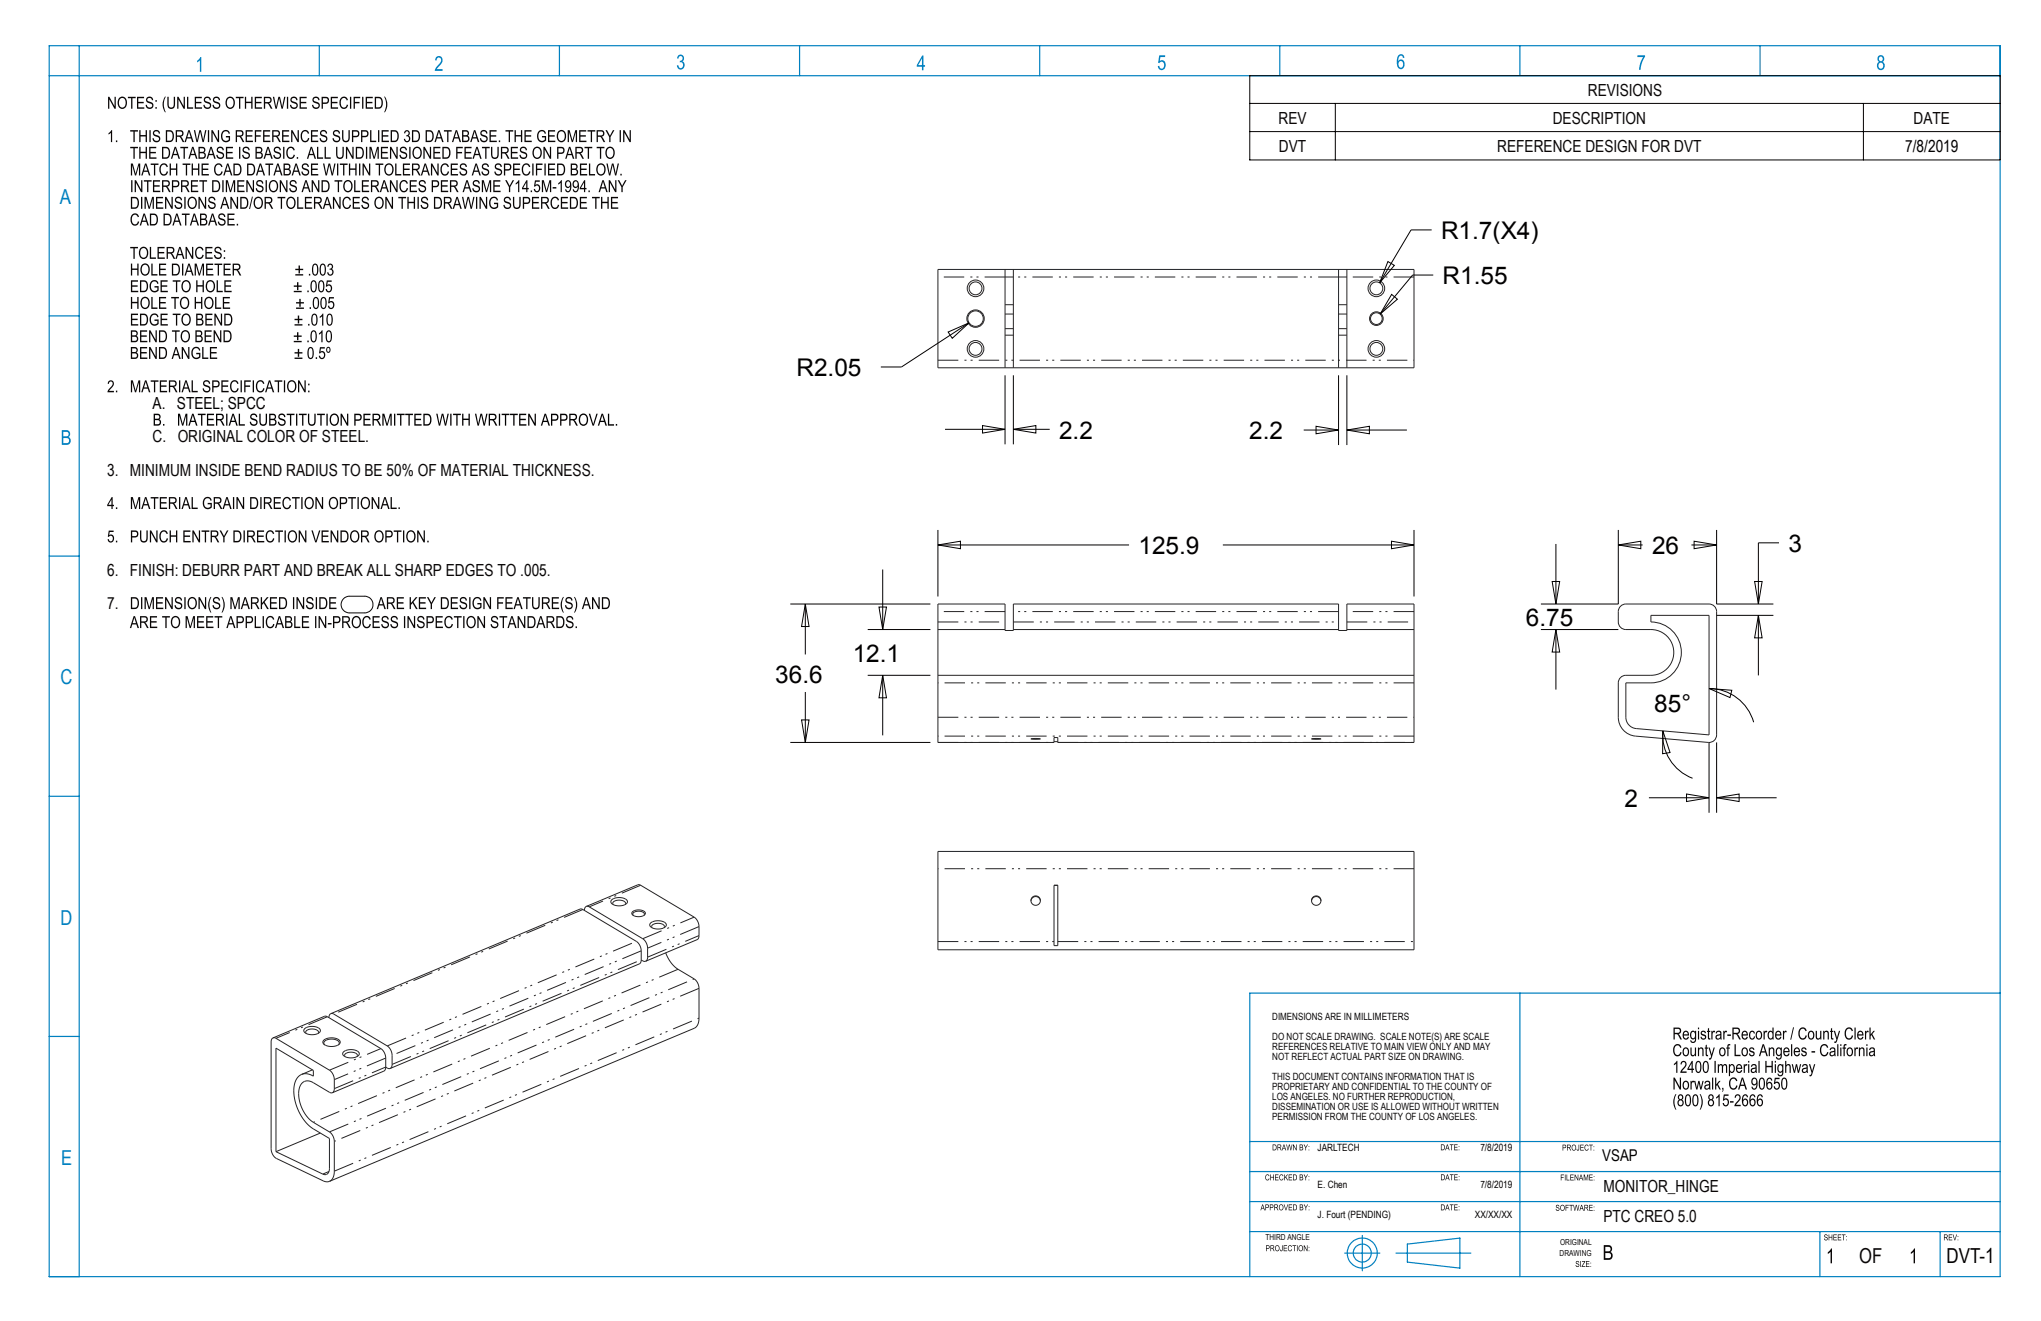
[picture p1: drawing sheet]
<svg xmlns="http://www.w3.org/2000/svg" width="432mm" height="279mm" viewBox="0 0 432 279" stroke-linecap="round" stroke-linejoin="round" font-family="sans-serif">
<defs><g id="words">
<g font-size="5.2">
<text x="304.9" y="50.6">R1.7(X4)</text>
<text x="305.2" y="60.2">R1.55</text>
<text x="168.5" y="79.6">R2.05</text>
<text x="224.1" y="92.8">2.2</text>
<text x="264.3" y="92.9">2.2</text>
<text x="240.9" y="117.2">125.9</text>
<text x="349.5" y="117.2">26</text>
<text x="378.4" y="116.8">3</text>
<text x="322.8" y="132.4">6.75</text>
<text x="180.4" y="140">12.1</text>
<text x="164" y="144.4">36.6</text>
<text x="350" y="150.6">85°</text>
<text x="343.7" y="170.7">2</text>
</g>
<g font-size="4.4" fill="#0080c0">
<text x="12.6" y="43.1">A</text>
<text x="12.8" y="144.7">C</text>
<text x="12.8" y="195.7">D</text>
<text x="13" y="246.4">E</text>
</g>
<text font-size="4.4" fill="#0a0605" x="393.3" y="267.2">OF</text>
<text font-size="4.4" x="411.8" y="267.1">DVT-1</text>
<g font-size="3.5" fill="#0a0605">
<text x="335.9" y="20.2">REVISIONS</text>
<text x="270.5" y="26.1">REV</text>
<text x="328.5" y="26.1">DESCRIPTION</text>
<text x="404.9" y="26.1">DATE</text>
<text x="270.6" y="32.1">DVT</text>
<text x="316.8" y="32.1">REFERENCE DESIGN FOR DVT</text>
<text x="32.3" y="93.6">C. ORIGINAL COLOR OF STEEL.</text>
<text x="22.7" y="100.6">3. MINIMUM INSIDE BEND RADIUS TO BE 50% OF MATERIAL THICKNESS.</text>
<text x="22.7" y="121.8">6. FINISH: DEBURR PART AND BREAK ALL SHARP EDGES TO .005.</text>
<text x="22.7" y="128.8">7.</text>
<text x="339.2" y="252">MONITOR_HINGE</text>
<text x="339.2" y="258.4">PTC CREO 5.0</text>
</g>
<g font-size="3.5">
<text x="403.1" y="32.1">7/8/2019</text>
<text x="32.3" y="86.5">A. STEEL; SPCC</text>
</g>
<text font-size="3.4" x="339" y="245.7">VSAP</text>
<g font-size="2.1" fill="#0a0605">
<text x="269.2" y="215.8">DIMENSIONS ARE IN MILLIMETERS</text>
<text x="269.2" y="220.1">DO NOT SCALE DRAWING. SCALE NOTE(S) ARE SCALE</text>
<text x="269.2" y="222.2">REFERENCES RELATIVE TO MAIN VIEW ONLY AND MAY</text>
<text x="269.2" y="224.3">NOT REFLECT ACTUAL PART SIZE ON DRAWING.</text>
<text x="269.2" y="228.5">THIS DOCUMENT CONTAINS INFORMATION THAT IS</text>
<text x="269.2" y="230.6">PROPRIETARY AND CONFIDENTIAL TO THE COUNTY OF</text>
<text x="269.2" y="232.8">LOS ANGELES. NO FURTHER REPRODUCTION,</text>
<text x="269.2" y="234.9">DISSEMINATION OR USE IS ALLOWED WITHOUT WRITTEN</text>
<text x="269.2" y="237">PERMISSION FROM THE COUNTY OF LOS ANGELES.</text>
</g>
<g font-size="2.1">
<text x="278.8" y="243.5">JARLTECH</text>
<text x="313.2" y="243.5">7/8/2019</text>
<text x="278.8" y="251.3">E. Chen</text>
<text x="313.2" y="251.3">7/8/2019</text>
<text x="278.8" y="257.6">J. Fourt (PENDING)</text>
<text x="312" y="257.6">XX/XX/XX</text>
</g>
<g font-size="1.7" fill="#0a0605">
<text x="267.7" y="262.4">THIRD ANGLE</text>
<text x="330.1" y="263.4">ORIGINAL</text>
<text x="330" y="265.7">DRAWING</text>
</g>
</g></defs>
<!-- layer: Layer 1 -->
<g fill="none" stroke="#222226" stroke-width=".21">
<path d="M198.4 57h100.7v20.8h-100.7zM212.6 57v20.8M212.6 58.6h1.8M214.4 57v20.8M283.2 57v20.8M283.2 58.6h1.7M284.9 57v20.8M212.6 69.5h1.8M212.6 64.4h1.8M212.6 66.4h1.8M283.2 69.5h1.7M283.2 64.4h1.7"/>
<path d="M283.2 66.4h1.7M198.4 133.2h14.2M198.4 127.8h14.2v5.6h1.8v-5.6h68.8v5.6h1.7v-5.6h14.2v29.2h-75.3v-1h-.8v1h-24.6zM214.4 133.2h68.8M284.9 133.2h14.2M344 133.2h5.3a4.8 4.8 0 0 1 4.8 4.8 4.8 4.8 0 0 1-4.8 4.8h-5.3a1.6 1.6 0 0 0-1.6 1.6v7.3a4 4 0 0 0 3.6 4l15.4 1.3a1.6 1.6 0 0 0 1.8-1.6v-26a1.6 1.6 0 0 0-1.6-1.6h-17.6a1.6 1.6 0 0 0-1.6 1.6v2.2a1.6 1.6 0 0 0 1.6 1.6M349.3 130.2h12.3v25.2l-15.4-1.3a2.4 2.4 0 0 1-2.2-2.4v-7.3h5.3a6.4 6.4 0 0 0 6.4-6.4 6.4 6.4 0 0 0-6.4-6.4zM198.4 142.8h100.7M218.1 156.3h2zM223 156.9h.8M277.5 156.3h2zM124 191.7l-.3 .3-.1 .6"/>
<path d="M124 191.7l11.2-4.6 12 7.2 .5 .7 .2 .9v2.2l-.3 .6-11 4.6M124 191.7l.7 .1 11.6 7 .5 .7 .2 .8v2.3l-.4 .7M129.4 190.3a2.54 2.54 0 0 1 3.3 .3v.3a2.44 2.44 0 0 1-3.5 0zM129.5 191.2h.1M129.7 191.3h.1M129.7 191.3l-.1-.3a1.75 1.75 0 0 1 2.7 .1l-.1 .2M133.8 192.8a1.81 1.81 0 0 1 2.7 .4l-.3 .5a2.16 2.16 0 0 1-2.4-.2l-.1-.3zM136.2 193.6l.1-.2a1.53 1.53 0 0 0-2.2-.4l-.2 .3 .1 .3M137.6 195.2a2.54 2.54 0 0 1 3.3 .3v.3a2.44 2.44 0 0 1-3.4 0zM138 196.2l-.1-.3a1.75 1.75 0 0 1 2.7 .1l-.1 .2M138 196.2h.1M198.4 180.1h100.7v20.8h-100.7z"/>
<path d="M218.1 190.6a1 1 0 0 1 1-1 1 1 0 0 1 1 1M223 187.2h.8v12.8h-.8zM279.5 190.6a1 1 0 0 0-1-1 1 1 0 0 0-1 1M57.8 219.5l10.8-4.5 .4-.1 11.7 7 .5 .6 .3 .7 .1 2.5M57.8 219.5l.6 .1 11.6 7 .5 .7 .2 .8v2.4l-.4 .6M57.8 219.5l-.3 .3-.1 .6v22.6l.1 .8 .4 .7 .6 .5 10 4.8 .6 .2 .6-.1M64.4 217.6a2.54 2.54 0 0 1 3.4 .2l-.1 .4a2.44 2.44 0 0 1-3.4-.1zM64.8 218.6h.1M64.8 218.6l-.1-.4a1.75 1.75 0 0 1 2.7 .1l-.1 .3M70 214.4l.6 .1 11.6 7 .5 .7 .2 .8v2.3l-.4 .7M70 214.4l-.3 .3-.1 .5M70 214.4l52.8-22.1 .5 .1 11.3 6.7 .8 .8 .3 1.1v2l-.1 .6-.3 .3-52.8 22.1"/>
<path d="M135.7 203l.5 .3h.4M140.8 201.5l.5 1.1a6.3 6.3 0 0 0 2.1 2.4l3.6 2.1 .7 1 .2 .9-.1 7.1a1.84 1.84 0 0 1-.9 1.4l-77.2 32.4M63.8 227.3l1.2-.2 1.3 .5v-1.2l-7.9-4.7v21.9M63.8 227.3a3.7 3.7 0 0 0-1.6 3.9 10.2 10.2 0 0 0 4.1 7.6l3.4 2v6.3a1.01 1.01 0 0 1-.3 1.1 1.01 1.01 0 0 1-1.1 .1l-9.9-4.7M66.1 226.3l-2.3 1M67.8 239.6l-9.4 4M68.5 220a2.63 2.63 0 0 1 3.5 .3l-.1 .4-.5 .4a3.2 3.2 0 0 1-2.7-.1l-.1-.1a.57 .57 0 0 1-.1-.9zM68.7 221l-.2-.3a.69 .69 0 0 1 .6-.7 1.96 1.96 0 0 1 2.7 .6l-.2 .4M70.3 231.1h-.5l-3.5-2.1a1.91 1.91 0 0 0-2.1-.2 1.91 1.91 0 0 0-1 1.9 7.6 7.6 0 0 0 3.1 6.7l3.6 2.1 .7 1.1 .1 .8v7.1a1.84 1.84 0 0 1-1 1.4M72.7 222.5a2.54 2.54 0 0 1 3.3 .2v.4a2.44 2.44 0 0 1-3.5-.1zM73 223.5h.1M73 223.5l-.1-.4a1.75 1.75 0 0 1 2.7 .1l-.1 .3"/>
<path d="M81.6 225.7l.6 .3h.3M81.6 225.7l-.1 .5-.3 .4-10.9 4.5"/>
<circle cx="206.4" cy="67.4" r="1.84"/>
<circle cx="206.4" cy="73.8" r="1.76"/>
<circle cx="206.4" cy="61" r="1.76"/>
<circle cx="206.4" cy="67.4" r="1.64"/>
<circle cx="206.4" cy="73.8" r="1.36"/>
<circle cx="206.4" cy="61" r="1.36"/>
<circle cx="291.2" cy="67.4" r="1.44"/>
<circle cx="291.2" cy="61" r="1.76"/>
<circle cx="291.2" cy="73.8" r="1.76"/>
<circle cx="291.2" cy="61" r="1.36"/>
<circle cx="291.2" cy="73.8" r="1.36"/>
<circle cx="291.2" cy="67.4" r="1.24"/>
<circle cx="219.1" cy="190.5" r="1"/>
<circle cx="278.5" cy="190.5" r="1"/>
</g>
<g fill="none" stroke="#222226" stroke-width=".21" stroke-dasharray="4.3 1.3 .4 .9 .4 1.3" stroke-linecap="butt">
<path d="M212.6 58.6h-14.2M283.2 58.6h-68.8M299.1 58.6h-14.2M198.4 76.2h100.7M214.4 70.9h-1.8M284.9 70.9h-1.7M198.4 131.6h14.2M212.6 129.4h-14.2M214.4 131.6h68.8M283.2 129.4h-68.8M284.9 131.6h14.2M299.1 129.4h-14.2"/>
<path d="M198.4 157h24.6M198.4 151.7h100.7M223.8 157h75.3M299.1 155.7h-100.7M299.1 144.4h-100.7M123.3 192.4l-52.7 22.1M135.5 187.2l-10.8 4.6M136 198.5l10.9-4.5M147.9 196l-10.9 4.5M198.4 199.1h24.6M223.8 199.1h75.3M299.1 183.7h-100.7"/>
<path d="M69.3 215l-10.9 4.6M135.7 201.1l-52.7 22.1M137 202.4l10.9-4.5M143.4 205l-77.1 32.4M147.9 209l-77.2 32.4M69.7 226.4l10.9-4.6M69.7 239.4l77.2-32.4M70.7 230.3l10.9-4.6M81.6 223.8l-10.9 4.6M81.9 221.2l52.7-22.1M83 225.1l52.7-22.1M68.3 248.3l1.3-.5"/>
<path d="M70.7 247.7l77.2-32.4"/>
</g>
<g fill="none" stroke="#000" stroke-width=".21">
<path d="M293.6 55.3l1.4 .8-3.1 3.7zM302.9 48.6h-4.4l-6.6 11.2M303.2 58.2h-4.3l-6.9 8.2M200.6 70.2l4.4-1.9-3.5 3.3zM205 68.3l-14.3 9.3h-4.3M212.6 79.4v14.6M214.4 79.4v14.6M283.2 79.4v14.7M284.9 79.4v14.7M294.4 62.3l1.2 1-3.6 3.1zM199.9 90.8h12.7M207.9 90l4.7 .8-4.7 .8z"/>
<path d="M214.4 90.8l4.8-.8v1.6zM214.4 90.8h7.7M275.8 91h7.4M278.4 90.2l4.8 .8-4.8 .8zM284.9 91l4.8-.8v1.6zM284.9 91h12.7M198.4 115.3l4.8-.8v1.6zM198.4 112.1v14.1M198.4 115.3h40.5M258.7 115.3h40.4M294.4 114.5l4.7 .8-4.7 .8zM299.1 112.1v14.1"/>
<path d="M329.2 115.1v12.7M342.4 115.3l4.7-.8v1.6zM342.4 115.3h5.1M342.4 112.1v15.7M357.8 115.3h5.4M358.4 114.5l4.8 .8-4.8 .8zM363.2 112.1v15.7M376.4 114.8h-4.4v13M167.2 127.8h29.6M170.4 127.8l.8 4.7h-1.6zM170.4 127.8v10.6M183.6 133.2h13.2"/>
<path d="M186 128.4h1.5l-.8 4.8zM186.7 120.5v12.7M326 133.2h16.4M326 127.8h16.4M328.4 123h1.6l-.8 4.8zM329.2 133.2l.8 4.7h-1.6zM329.2 133.2v12.7M363.2 127.8h12M363.2 130.2h12M371.2 123h1.6l-.8 4.8zM372 130.2l.8 4.7h-1.6zM372 130.2v12.7"/>
<path d="M167.2 157h29.6M169.6 152.3h1.6l-.8 4.7zM170.4 146.4v10.6M183.6 142.8h13.2M186.7 142.8l.8 4.8h-1.5zM186.7 142.8v12.7M351.8 154.6a9.8 9.8 0 0 0 6.3 10M351.8 154.6l1.5 4.6-1.5 .2zM361.6 145.6a9.8 9.8 0 0 1 9.4 7.2M361.6 145.6l4.8 .4-.4 1.5zM361.6 157v14.9M363.2 157v14.9"/>
<path d="M348.8 168.7h12.8M356.8 167.9l4.8 .8-4.8 .8zM363.2 168.7l4.7-.8v1.6zM363.2 168.7h12.7"/>
</g>
<path d="M65.2 82.6h.3v.4h-.3zM65.2 81.1h.3v.4h-.3zM63 80.4h.3l1.1 2v-2h.3v2.6h-.3l-1.1-2v2h-.3zM61.2 80.9a1.03 1.03 0 0 0-.2 1.2 1.03 1.03 0 0 0 .9 .6 1.13 1.13 0 0 0 .5-1.1 1.13 1.13 0 0 0-.7-.9zM61 80.7a1 1 0 0 1 1.2-.1 1 1 0 0 1 .5 1.1 1.02 1.02 0 0 1-1 1.3 1.02 1.02 0 0 1-1-1.3zM60.1 80.4h.2v2.6h-.2zM58.1 80.4h1.6v.3h-.7v2.3h-.2v-2.3h-.7zM57 80.7l-.3 1.2h.7zM56.9 80.4h.3l.8 2.6h-.3l-.2-.8h-.9l-.2 .8h-.3zM54.5 80.7a.84 .84 0 0 1 .9-.3 .84 .84 0 0 1 .5 .7l-.2 .1a.67 .67 0 0 0-.9-.4 .67 .67 0 0 0-.4 .9 .69 .69 0 0 0 .3 .9 .69 .69 0 0 0 .9-.2l.1-.3 .3 .1a.91 .91 0 0 1-1.1 .8 .91 .91 0 0 1-.8-1l.1-.8zM53.5 80.4h.2v2.6h-.2zM51.7 80.4h1.4v.3h-1.2v.8h1v.3h-1v1.2h-.2zM50.9 80.4h.3v2.6h-.3zM49 80.7a.84 .84 0 0 1 .9-.3 .84 .84 0 0 1 .6 .7l-.3 .1a.67 .67 0 0 0-.9-.4 .67 .67 0 0 0-.3 .9 .69 .69 0 0 0 .2 .9 .69 .69 0 0 0 .9-.2l.1-.3 .3 .1a.91 .91 0 0 1-1 .8 .91 .91 0 0 1-.8-1v-.8zM46.8 80.4h1.5v.3h-1.2v.8h1.1v.3h-1.1v.9h1.3v.3h-1.6zM45.2 80.7v.9h.5a.45 .45 0 0 0 .5-.4 .45 .45 0 0 0-.5-.5zM44.9 80.4h.8a.75 .75 0 0 1 .8 .8 .75 .75 0 0 1-.8 .7h-.5v1.1h-.3zM43.2 80.6a.78 .78 0 0 1 .8-.1 .78 .78 0 0 1 .5 .7h-.3a.45 .45 0 0 0-.5-.6 .45 .45 0 0 0-.3 .8h.1a.83 .83 0 0 1 1 .7 .83 .83 0 0 1-.8 1 .83 .83 0 0 1-.8-.9l.2-.1a.53 .53 0 0 0 .6 .7 .53 .53 0 0 0 .4-.8l-.1-.1a.83 .83 0 0 1-.9-.4 .83 .83 0 0 1 .1-.9zM40.5 80.4h.3v2.3h1v.3h-1.3zM39.3 80.7l-.3 1.2h.7zM39.2 80.4h.3l.8 2.6h-.3l-.2-.8h-.9l-.2 .8h-.3zM37.9 80.4h.2v2.6h-.2zM36 80.7v.9h.6a.42 .42 0 0 0 .5-.4 .42 .42 0 0 0-.4-.5zM35.7 80.4a1.73 1.73 0 0 1 1.5 .2 .72 .72 0 0 1-.4 1.2l.8 1.2h-.4l-.3-.6a.73 .73 0 0 0-.9-.5v1.1h-.3zM33.8 80.4h1.5v.3h-1.2v.8h1.1v.3h-1.1v.9h1.3v.3h-1.6zM31.9 80.4h1.6v.3h-.7v2.3h-.2v-2.3h-.7zM30.8 80.7l-.3 1.2h.7zM30.7 80.4h.3l.8 2.6h-.3l-.2-.8h-.9l-.2 .8h-.3zM27.7 80.4h.4l.6 2.2 .6-2.2h.4v2.6h-.3v-2.1l-.6 2.1h-.2l-.6-2.2v2.2h-.3zM24.5 82.6h.3v.4h-.3zM23 80.6a.72 .72 0 0 1 1 .1 .72 .72 0 0 1-.1 1.1l-.8 .9h1v.3h-1.4l.2-.6a1.55 1.55 0 0 0 .8-1.6l-.4-.1-.3 .5h-.2z" fill="#0a0605"/>
<path d="M130.3 89.7h.3v.3h-.3zM128.6 87.5h.3v2.2h1v.3h-1.3zM127.4 87.8l-.3 1.2h.7zM127.3 87.5h.3l.8 2.5h-.3l-.2-.7h-.9l-.2 .7h-.3zM124.6 87.5h.3l.6 2.3 .7-2.3h.3l-.9 2.5h-.2zM122.9 88a1.03 1.03 0 0 0-.2 1.1 1.03 1.03 0 0 0 .9 .7 1.13 1.13 0 0 0 .6-1.1 1.13 1.13 0 0 0-.8-1zM122.7 87.8a1 1 0 0 1 1.3-.2 1 1 0 0 1 .4 1.2 1.02 1.02 0 0 1-.9 1.3 1.02 1.02 0 0 1-1.1-1.3zM120.7 87.8v.8h.6a.42 .42 0 0 0 .5-.4 .42 .42 0 0 0-.4-.4zM120.4 87.5a1.73 1.73 0 0 1 1.5 .2 .72 .72 0 0 1-.4 1.2l.8 1.1h-.4l-.3-.5a.73 .73 0 0 0-.9-.6v1.1h-.3zM118.8 87.8v.9h.5a.45 .45 0 0 0 .5-.5 .45 .45 0 0 0-.5-.4zM118.5 87.5h.8a.75 .75 0 0 1 .8 .7 .75 .75 0 0 1-.8 .8h-.5v1h-.3zM116.8 87.8v.9h.6a.45 .45 0 0 0 .5-.5 .45 .45 0 0 0-.5-.4zM116.6 87.5h.8a.75 .75 0 0 1 .8 .7 .75 .75 0 0 1-.8 .8h-.6v1h-.2zM115.4 87.8l-.4 1.2h.7zM115.2 87.5h.3l.9 2.5h-.4l-.2-.7h-.9l-.2 .7h-.3zM111.7 87.5h.3l1.1 2v-2h.3v2.5h-.3l-1.1-2v2h-.3zM109.8 87.5h1.5v.3h-1.2v.8h1.1v.3h-1.1v.8h1.3v.3h-1.6zM107.9 87.5h1.6v.3h-.6v2.2h-.3v-2.2h-.7zM106.1 87.5h1.7v.3h-.7v2.2h-.3v-2.2h-.7zM105.5 87.5h.3v2.5h-.3zM103.7 87.8v.8h.6a.42 .42 0 0 0 .5-.4 .42 .42 0 0 0-.5-.4zM103.4 87.5a1.73 1.73 0 0 1 1.5 .2 .72 .72 0 0 1-.4 1.2l.7 1.1h-.3l-.3-.5a.73 .73 0 0 0-.9-.6v1.1h-.3zM100.5 87.5h.3l.4 2.2 .5-2.2h.3l.4 2.2 .5-2.2h.2l-.5 2.5h-.3l-.5-2.2-.5 2.2h-.3zM97.8 87.5h.2v1h1.1v-1h.3v2.5h-.3v-1.2h-1.1v1.2h-.2zM95.9 87.5h1.6v.3h-.7v2.2h-.3v-2.2h-.6zM95.3 87.5h.2v2.5h-.2zM92.3 87.5h.3l.4 2.2 .5-2.2h.3l.4 2.2 .5-2.2h.3l-.6 2.5h-.3l-.5-2.2-.5 2.2h-.3zM89.8 87.8v1.9a1.04 1.04 0 0 0 1.2-.6 1.04 1.04 0 0 0-.4-1.2zM89.6 87.5h.7a1.35 1.35 0 0 1 .7 2.3l-.5 .2h-.9zM87.7 87.5h1.5v.3h-1.3v.8h1.2v.3h-1.2v.8h1.3v.3h-1.5zM85.7 87.5h1.7v.3h-.7v2.2h-.3v-2.2h-.7zM84 87.5h1.6v.3h-.7v2.2h-.3v-2.2h-.6zM83.4 87.5h.2v2.5h-.2zM80.9 87.5h.4l.6 2.2 .6-2.2h.4v2.5h-.3v-2.1l-.6 2.1h-.2l-.6-2.1v2.1h-.3zM79.1 87.8v.8h.6a.42 .42 0 0 0 .5-.4 .42 .42 0 0 0-.5-.4zM78.8 87.5a1.73 1.73 0 0 1 1.5 .2 .72 .72 0 0 1-.4 1.2l.7 1.1h-.3l-.3-.5a.73 .73 0 0 0-.9-.6v1.1h-.3zM76.9 87.5h1.5v.3h-1.2v.8h1.1v.3h-1.1v.8h1.2v.3h-1.5zM75.2 87.8v.9h.6a.45 .45 0 0 0 .5-.5 .45 .45 0 0 0-.5-.4zM75 87.5h.7a.75 .75 0 0 1 .8 .7 .75 .75 0 0 1-.7 .8h-.6v1h-.2zM72.1 87.5h.2l1.1 2v-2h.3v2.5h-.3l-1.1-2v2h-.2zM70.2 88a1.03 1.03 0 0 0-.2 1.1 1.03 1.03 0 0 0 .9 .7 1.13 1.13 0 0 0 .5-1.1 1.13 1.13 0 0 0-.7-1zM70 87.8a1 1 0 0 1 1.2-.2 1 1 0 0 1 .5 1.2 1.02 1.02 0 0 1-1 1.3 1.02 1.02 0 0 1-1-1.3zM69.1 87.5h.2v2.5h-.2zM67.1 87.5h1.6v.3h-.7v2.2h-.2v-2.2h-.7zM65.2 87.5h.2v1.5a.59 .59 0 0 0 .6 .8 .59 .59 0 0 0 .5-.8v-1.5h.3v1.5a.86 .86 0 0 1-.8 1.1 .86 .86 0 0 1-.8-1.1zM63.2 87.5h1.7v.3h-.7v2.2h-.3v-2.2h-.7zM62.6 87.5h.3v2.5h-.3zM60.7 87.5h1.6v.3h-.7v2.2h-.3v-2.2h-.6zM59.1 87.7a.78 .78 0 0 1 .8-.2 .78 .78 0 0 1 .5 .7h-.3a.45 .45 0 0 0-.5-.5 .45 .45 0 0 0-.3 .7l.1 .1a.83 .83 0 0 1 1 .7 .83 .83 0 0 1-.8 .9 .83 .83 0 0 1-.8-.9h.2a.53 .53 0 0 0 .7 .6 .53 .53 0 0 0 .3-.8h-.1a.83 .83 0 0 1-.9-.4 .83 .83 0 0 1 .1-.9zM57.2 88.9v.8h.5a.44 .44 0 0 0 .5-.4 .44 .44 0 0 0-.5-.4zM57.2 87.8v.8h.5a.39 .39 0 0 0 .4-.4 .39 .39 0 0 0-.5-.4zM56.9 87.5h.8a.64 .64 0 0 1 .7 .4 .64 .64 0 0 1-.3 .8 .71 .71 0 0 1 .4 .8 .71 .71 0 0 1-.8 .5h-.8zM54.9 87.5h.2v1.5a.59 .59 0 0 0 .6 .8 .59 .59 0 0 0 .5-.8v-1.5h.3v1.5a.86 .86 0 0 1-.8 1.1 .86 .86 0 0 1-.8-1.1zM53.1 87.7a.78 .78 0 0 1 .9-.2 .78 .78 0 0 1 .4 .7h-.2a.45 .45 0 0 0-.6-.5 .45 .45 0 0 0-.2 .7l.1 .1a.83 .83 0 0 1 1 .7 .83 .83 0 0 1-.8 .9 .83 .83 0 0 1-.9-.9h.3a.53 .53 0 0 0 .6 .6 .53 .53 0 0 0 .3-.8h-.1a.83 .83 0 0 1-.8-.4 .83 .83 0 0 1 0-.9zM50.5 87.5h.3v2.2h1v.3h-1.3zM49.3 87.8l-.3 1.2h.7zM49.2 87.5h.3l.8 2.5h-.3l-.2-.7h-.9l-.2 .7h-.3zM47.8 87.5h.3v2.5h-.3zM46 87.8v.8h.6a.42 .42 0 0 0 .5-.4 .42 .42 0 0 0-.5-.4zM45.7 87.5a1.73 1.73 0 0 1 1.5 .2 .72 .72 0 0 1-.4 1.2l.7 1.1h-.3l-.3-.5a.73 .73 0 0 0-.9-.6v1.1h-.3zM43.8 87.5h1.5v.3h-1.2v.8h1.1v.3h-1.1v.8h1.2v.3h-1.5zM41.9 87.5h1.6v.3h-.7v2.2h-.3v-2.2h-.6zM40.8 87.8l-.4 1.2h.7zM40.6 87.5h.3l.9 2.5h-.3l-.3-.7h-.8l-.3 .7h-.3zM37.7 87.5h.4l.6 2.2 .6-2.2h.3v2.5h-.2v-2.1l-.6 2.1h-.3l-.6-2.1v2.1h-.2zM34.5 89.7h.3v.3h-.3zM32.8 88.9v.8h.5a.44 .44 0 0 0 .5-.4 .44 .44 0 0 0-.5-.4zM32.8 87.8v.8h.4a.39 .39 0 0 0 .5-.4 .39 .39 0 0 0-.5-.4zM32.5 87.5h.8a.64 .64 0 0 1 .6 .4 .64 .64 0 0 1-.2 .8 .71 .71 0 0 1 .4 .8 .71 .71 0 0 1-.8 .5h-.8z" fill="#000"/>
<g fill="#0a0605">
<path d="M81.3 20.4h.1a2.99 2.99 0 0 1 0 3.3h-.1a3.5 3.5 0 0 0 0-3.3zM79.6 20.8v1.9a1.04 1.04 0 0 0 1.1-.6 1.04 1.04 0 0 0-.4-1.3zM79.3 20.5h.7a1.35 1.35 0 0 1 .7 2.3l-.5 .2h-.9zM77.4 20.5h1.5v.3h-1.3v.7h1.2v.3h-1.2v.9h1.3v.3h-1.5zM76.6 20.5h.3v2.5h-.3zM74.8 20.5h1.4v.3h-1.1v.8h1v.3h-1v1.1h-.3zM74 20.5h.3v2.5h-.3zM72.2 20.7a.84 .84 0 0 1 .8-.2 .84 .84 0 0 1 .6 .7h-.3a.67 .67 0 0 0-.8-.4 .67 .67 0 0 0-.4 .9 .69 .69 0 0 0 .2 .9 .69 .69 0 0 0 .9-.1l.2-.4 .2 .1a.92 .92 0 0 1-1 .8 .92 .92 0 0 1-.8-1l.1-.8zM70 20.5h1.5v.3h-1.3v.7h1.2v.3h-1.2v.9h1.3v.3h-1.5zM68.3 20.8v.9h.5a.45 .45 0 0 0 .5-.5 .45 .45 0 0 0-.5-.4zM68 20.5h.8a.75 .75 0 0 1 .8 .7 .75 .75 0 0 1-.8 .8h-.5v1h-.3zM66.3 20.6a.78 .78 0 0 1 .8-.1 .78 .78 0 0 1 .5 .7h-.3a.45 .45 0 0 0-.5-.5 .45 .45 0 0 0-.3 .7h.2a.83 .83 0 0 1 1 .8 .83 .83 0 0 1-.8 .9 .83 .83 0 0 1-.9-.9h.3a.53 .53 0 0 0 .6 .6 .53 .53 0 0 0 .3-.8l-.1-.1a.83 .83 0 0 1-.8-.3 .83 .83 0 0 1 0-1zM63.4 20.5h1.5v.3h-1.2v.7h1.1v.3h-1.1v.9h1.2v.3h-1.5zM61.6 20.6a.78 .78 0 0 1 .9-.1 .78 .78 0 0 1 .4 .7h-.2a.45 .45 0 0 0-.6-.5 .45 .45 0 0 0-.2 .7h.1a.83 .83 0 0 1 1 .8 .83 .83 0 0 1-.8 .9 .83 .83 0 0 1-.8-.9h.2a.53 .53 0 0 0 .6 .6 .53 .53 0 0 0 .3-.8l-.1-.1a.83 .83 0 0 1-.8-.3 .83 .83 0 0 1 0-1zM60.7 20.5h.3v2.5h-.3zM57.7 20.5h.3l.4 2.1 .5-2.1h.3l.5 2.1 .4-2.1h.3l-.6 2.5h-.2l-.5-2.2-.5 2.2h-.3zM56.1 20.8v.8h.6a.42 .42 0 0 0 .5-.4 .42 .42 0 0 0-.4-.4zM55.8 20.5a1.73 1.73 0 0 1 1.5 .1 .72 .72 0 0 1-.4 1.2l.7 1.2h-.3l-.3-.5a.73 .73 0 0 0-.9-.6v1.1h-.3zM53.9 20.5h1.5v.3h-1.2v.7h1.1v.3h-1.1v.9h1.2v.3h-1.5zM51.8 20.5h.3v1h1.1v-1h.2v2.5h-.2v-1.2h-1.1v1.2h-.3zM49.9 20.5h1.6v.3h-.7v2.2h-.2v-2.2h-.7zM48.2 21a1.03 1.03 0 0 0-.2 1.1 1.03 1.03 0 0 0 .9 .6 1.13 1.13 0 0 0 .5-1 1.13 1.13 0 0 0-.7-1zM48 20.8a1 1 0 0 1 1.2-.2 1 1 0 0 1 .5 1.1 1.03 1.03 0 0 1-1 1.3 1.03 1.03 0 0 1-1-1.2zM45.2 20.6a.78 .78 0 0 1 .9-.1 .78 .78 0 0 1 .4 .7h-.2a.45 .45 0 0 0-.6-.5 .45 .45 0 0 0-.2 .7h.1a.83 .83 0 0 1 1 .8 .83 .83 0 0 1-.8 .9 .83 .83 0 0 1-.8-.9h.2a.53 .53 0 0 0 .6 .6 .53 .53 0 0 0 .3-.8v-.1a.83 .83 0 0 1-.9-.3 .83 .83 0 0 1 0-1zM43.3 20.6a.78 .78 0 0 1 .8-.1 .78 .78 0 0 1 .5 .7h-.2a.45 .45 0 0 0-.6-.5 .45 .45 0 0 0-.3 .7h.2a.83 .83 0 0 1 1 .8 .83 .83 0 0 1-.8 .9 .83 .83 0 0 1-.9-.9h.3a.53 .53 0 0 0 .6 .6 .53 .53 0 0 0 .3-.8l-.1-.1a.83 .83 0 0 1-.8-.3 .83 .83 0 0 1 0-1zM41.2 20.5h1.5v.3h-1.2v.7h1.1v.3h-1.1v.9h1.2v.3h-1.5zM39.6 20.5h.2v2.2h1.1v.3h-1.3zM37.5 20.5h.3l1.1 2v-2h.2v2.5h-.3l-1-2v2h-.3zM35.4 20.5h.3v1.4a.59 .59 0 0 0 .5 .8 .59 .59 0 0 0 .6-.8v-1.4h.2v1.4a.86 .86 0 0 1-.8 1.2 .86 .86 0 0 1-.8-1.2zM34.9 20.4h.2l-.3 .8a3.5 3.5 0 0 0 .3 2.5h-.2a2.99 2.99 0 0 1 0-3.3zM32.9 22.6h.3v.4h-.3zM32.9 21.2h.3v.3h-.3zM31.1 20.6a.78 .78 0 0 1 .8-.1 .78 .78 0 0 1 .5 .7h-.3a.45 .45 0 0 0-.5-.5 .45 .45 0 0 0-.3 .7h.2a.83 .83 0 0 1 1 .8 .83 .83 0 0 1-.8 .9 .83 .83 0 0 1-.9-.9h.3a.53 .53 0 0 0 .6 .6 .53 .53 0 0 0 .3-.8l-.1-.1a.83 .83 0 0 1-.9-.3 .83 .83 0 0 1 .1-1zM29 20.5h1.5v.3h-1.2v.7h1.1v.3h-1.1v.9h1.2v.3h-1.5zM27.1 20.5h1.6v.3h-.7v2.2h-.3v-2.2h-.6zM25.4 21a1.03 1.03 0 0 0-.3 1.1 1.03 1.03 0 0 0 1 .6 1.13 1.13 0 0 0 .5-1 1.13 1.13 0 0 0-.7-1zM25.2 20.8a1 1 0 0 1 1.2-.2 1 1 0 0 1 .5 1.1 1.02 1.02 0 0 1-1 1.3 1.02 1.02 0 0 1-1-1.2zM22.9 20.5h.2l1.1 2v-2h.3v2.5h-.3l-1.1-2v2h-.2z"/>
<path d="M131.8 27.5h.3l1.1 2v-2h.3v2.6h-.3l-1.1-2v2h-.3zM131.1 27.5h.3v2.6h-.3zM128.1 27.5h.3l.6 1.2 .7-1.2h.3l-.8 1.5v1.1h-.3v-1.1zM126.5 27.8v.8h.6a.42 .42 0 0 0 .5-.3 .42 .42 0 0 0-.5-.5zM126.2 27.5a1.73 1.73 0 0 1 1.5 .2 .72 .72 0 0 1-.4 1.2l.7 1.2h-.3l-.3-.6a.73 .73 0 0 0-.9-.6v1.2h-.3zM124.3 27.5h1.6v.3h-.6v2.3h-.3v-2.3h-.7zM122.5 27.5h1.5v.3h-1.2v.8h1.1v.3h-1.1v.9h1.3v.3h-1.6zM120.1 27.5h.4l.6 2.2 .6-2.2h.4v2.6h-.3v-2.2l-.6 2.2h-.2l-.6-2.2v2.2h-.3zM118.3 28a1.03 1.03 0 0 0-.3 1.1 1.03 1.03 0 0 0 1 .7 1.13 1.13 0 0 0 .5-1.1 1.13 1.13 0 0 0-.7-.9zM118.1 27.8a1 1 0 0 1 1.2-.2 1 1 0 0 1 .5 1.2 1.02 1.02 0 0 1-1 1.3 1.02 1.02 0 0 1-1-1.3zM115.9 27.5h1.5v.3h-1.2v.8h1.2v.3h-1.2v.9h1.3v.3h-1.6zM114 27.7a.89 .89 0 0 1 .9-.2 .89 .89 0 0 1 .6 .7l-.2 .1a.72 .72 0 0 0-1-.5 .72 .72 0 0 0-.4 1 .8 .8 0 0 0 .4 .9 .8 .8 0 0 0 1-.2v-.4h-.6v-.3h.8v.9a1.13 1.13 0 0 1-1.4 .2 1.13 1.13 0 0 1-.5-1.4zM111 27.5h1.5v.3h-1.3v.8h1.2v.3h-1.2v.9h1.3v.3h-1.5zM108.9 27.5h.2v1.1h1.1v-1.1h.3v2.6h-.3v-1.2h-1.1v1.2h-.2zM106.9 27.5h1.7v.3h-.7v2.3h-.3v-2.3h-.7zM105.5 29.7h.3v.4h-.3zM103.6 27.5h1.5v.3h-1.3v.8h1.2v.3h-1.2v.9h1.3v.3h-1.5zM101.8 27.7a.78 .78 0 0 1 .8-.2 .78 .78 0 0 1 .5 .7l-.2 .1a.45 .45 0 0 0-.6-.6 .45 .45 0 0 0-.2 .7l.1 .1a.83 .83 0 0 1 1 .7 .83 .83 0 0 1-.8 .9 .83 .83 0 0 1-.9-.9h.3a.53 .53 0 0 0 .6 .7 .53 .53 0 0 0 .3-.9h-.1a.83 .83 0 0 1-.8-.4 .83 .83 0 0 1 0-.9zM100.4 27.8l-.3 1.2h.7zM100.3 27.5h.3l.8 2.6h-.3l-.2-.8h-.9l-.2 .8h-.3zM98 28.9v.9h.5a.44 .44 0 0 0 .5-.5 .44 .44 0 0 0-.5-.4zM98 27.8v.8h.5a.39 .39 0 0 0 .5-.4 .39 .39 0 0 0-.6-.4zM97.8 27.5h.7a.64 .64 0 0 1 .7 .5 .64 .64 0 0 1-.3 .7 .71 .71 0 0 1 .4 .8 .71 .71 0 0 1-.8 .6h-.7zM96.5 27.8l-.3 1.2h.7zM96.4 27.5h.3l.9 2.6h-.4l-.2-.8h-.9l-.2 .8h-.3zM93.9 27.5h1.7v.3h-.7v2.3h-.3v-2.3h-.7zM92.9 27.8l-.4 1.2h.7zM92.7 27.5h.3l.9 2.6h-.4l-.2-.8h-.9l-.2 .8h-.3zM90.3 27.8v2a1.04 1.04 0 0 0 1.2-.7 1.04 1.04 0 0 0-.4-1.2zM90 27.5h.8a1.35 1.35 0 0 1 .6 2.3l-.4 .2-1 .1zM87.4 27.8v2a1.01 1.01 0 0 0 1.1-.5 1.01 1.01 0 0 0 0-1.1l-.3-.3zM87.2 27.5h.7a1.35 1.35 0 0 1 .6 2.3l-.4 .2-.9 .1zM85.7 27.7a.62 .62 0 0 1 .9 .1 .62 .62 0 0 1-.2 .9 .7 .7 0 0 1 .2 1.2 .7 .7 0 0 1-1.2-.5l.3-.1 .1 .3a.45 .45 0 0 0 .7-.2 .45 .45 0 0 0-.6-.5l.1-.3a.38 .38 0 0 0 .5-.3 .38 .38 0 0 0-.4-.5 .38 .38 0 0 0-.4 .4h-.2zM82.9 27.8v2a1.04 1.04 0 0 0 1.2-.7 1.04 1.04 0 0 0-.4-1.2zM82.7 27.5h.7a1.35 1.35 0 0 1 .6 2.3l-.4 .2-.9 .1zM80.7 27.5h1.5v.3h-1.2v.8h1.2v.3h-1.2v.9h1.3v.3h-1.6zM80 27.5h.3v2.6h-.3zM78.3 27.5h.3v2.3h1v.3h-1.3zM76.7 27.8v.9h.5a.45 .45 0 0 0 .5-.4 .45 .45 0 0 0-.5-.5zM76.4 27.5h.8a.75 .75 0 0 1 .8 .8 .75 .75 0 0 1-.8 .7h-.5v1.1h-.3zM74.7 27.8v.9h.6a.45 .45 0 0 0 .5-.4 .45 .45 0 0 0-.5-.5zM74.5 27.5h.7a.75 .75 0 0 1 .8 .8 .75 .75 0 0 1-.7 .7h-.6v1.1h-.2zM72.4 27.5h.2v1.5a.59 .59 0 0 0 .6 .8 .59 .59 0 0 0 .5-.8v-1.5h.3v1.5a.86 .86 0 0 1-.8 1.1 .86 .86 0 0 1-.8-1.1zM70.6 27.7a.78 .78 0 0 1 .9-.2 .78 .78 0 0 1 .4 .7l-.2 .1a.45 .45 0 0 0-.6-.6 .45 .45 0 0 0-.2 .7l.1 .1a.83 .83 0 0 1 1 .7 .83 .83 0 0 1-.8 .9 .83 .83 0 0 1-.9-.9h.3a.53 .53 0 0 0 .6 .7 .53 .53 0 0 0 .3-.9h-.1a.83 .83 0 0 1-.8-.4 .83 .83 0 0 1 0-.9zM67.9 27.7a.78 .78 0 0 1 .8-.2 .78 .78 0 0 1 .5 .7l-.3 .1a.45 .45 0 0 0-.5-.6 .45 .45 0 0 0-.3 .7l.2 .1a.83 .83 0 0 1 1 .7 .83 .83 0 0 1-.8 .9 .83 .83 0 0 1-.9-.9h.3a.53 .53 0 0 0 .6 .7 .53 .53 0 0 0 .3-.9h-.1a.83 .83 0 0 1-.8-.4 .83 .83 0 0 1 0-.9zM65.8 27.5h1.5v.3h-1.2v.8h1.1v.3h-1.1v.9h1.2v.3h-1.5zM64 27.7a.84 .84 0 0 1 .8-.2 .84 .84 0 0 1 .6 .7l-.3 .1a.67 .67 0 0 0-.8-.4 .67 .67 0 0 0-.4 .9 .69 .69 0 0 0 .2 .9 .69 .69 0 0 0 .9-.2l.2-.3 .2 .1a.91 .91 0 0 1-1 .8 .91 .91 0 0 1-.8-1.1l.1-.7zM61.6 27.5h.3l1.1 2v-2h.2v2.6h-.3l-1-2v2h-.3zM59.7 27.5h1.5v.3h-1.2v.8h1.1v.3h-1.1v.9h1.2v.3h-1.5zM57.9 27.8v.8h.5a.42 .42 0 0 0 .6-.3 .42 .42 0 0 0-.5-.5zM57.6 27.5a1.73 1.73 0 0 1 1.5 .2 .72 .72 0 0 1-.4 1.2l.7 1.2h-.3l-.3-.6a.73 .73 0 0 0-.9-.6v1.2h-.3zM55.7 27.5h1.5v.3h-1.3v.8h1.2v.3h-1.2v.9h1.3v.3h-1.5zM53.9 27.5h1.4v.3h-1.1v.8h1v.3h-1v1.2h-.3zM52 27.5h1.5v.3h-1.3v.8h1.2v.3h-1.2v.9h1.3v.3h-1.5zM50.1 27.8v.8h.6a.42 .42 0 0 0 .5-.3 .42 .42 0 0 0-.4-.5zM49.9 27.5a1.73 1.73 0 0 1 1.4 .2 .72 .72 0 0 1-.4 1.2l.8 1.2h-.3l-.3-.6a.73 .73 0 0 0-1-.6v1.2h-.2zM47.1 27.7a.89 .89 0 0 1 .9-.2 .89 .89 0 0 1 .6 .7l-.2 .1a.72 .72 0 0 0-.9-.5 .72 .72 0 0 0-.5 1 .8 .8 0 0 0 .4 .9 .8 .8 0 0 0 1-.2v-.4h-.6v-.3h.9v.9a1.13 1.13 0 0 1-1.5 .2 1.13 1.13 0 0 1-.4-1.4zM44.7 27.5h.3l1.1 2v-2h.3v2.6h-.3l-1.1-2v2h-.3zM44 27.5h.3v2.6h-.3zM41 27.5h.3l.4 2.2 .5-2.2h.3l.5 2.2 .4-2.2h.3l-.6 2.6h-.3l-.5-2.3-.5 2.3h-.2zM40 27.8l-.4 1.2h.7zM39.8 27.5h.3l.9 2.6h-.3l-.3-.8h-.8l-.3 .8h-.3zM37.5 27.8v.8h.5a.42 .42 0 0 0 .5-.3 .42 .42 0 0 0-.4-.5zM37.2 27.5a1.73 1.73 0 0 1 1.4 .2 .72 .72 0 0 1-.4 1.2l.8 1.2h-.3l-.3-.6a.73 .73 0 0 0-.9-.6v1.2h-.3zM35.4 27.8v2a1.01 1.01 0 0 0 1-.5 1.01 1.01 0 0 0 0-1.1l-.3-.3zM35.1 27.5h.7a1.35 1.35 0 0 1 .7 2.3l-.5 .2-.9 .1zM32.5 27.7a.78 .78 0 0 1 .9-.2 .78 .78 0 0 1 .4 .7l-.2 .1a.45 .45 0 0 0-.6-.6 .45 .45 0 0 0-.2 .7l.1 .1a.83 .83 0 0 1 1 .7 .83 .83 0 0 1-.8 .9 .83 .83 0 0 1-.8-.9h.2a.53 .53 0 0 0 .6 .7 .53 .53 0 0 0 .3-.9 .83 .83 0 0 1-.9-.4 .83 .83 0 0 1 0-.9zM31.6 27.5h.3v2.6h-.3zM29.5 27.5h.2v1.1h1.1v-1.1h.3v2.6h-.3v-1.2h-1.1v1.2h-.2zM27.5 27.5h1.7v.3h-.7v2.3h-.3v-2.3h-.7zM24.5 29.7h.3v.4h-.3zM23.6 27.5h.1v2.6h-.2v-2l-.5 .4v-.3z"/>
<path d="M128.6 31.6a1.03 1.03 0 0 0-.3 1.1 1.03 1.03 0 0 0 1 .6 1.13 1.13 0 0 0 .5-1.1 1.13 1.13 0 0 0-.7-.9zM128.4 31.4a1 1 0 0 1 1.2-.2 1 1 0 0 1 .5 1.1 1.02 1.02 0 0 1-1 1.3 1.02 1.02 0 0 1-1-1.2zM126.2 31.1h1.7v.3h-.7v2.2h-.3v-2.2h-.7zM123.7 31.1h1.6v.3h-.7v2.2h-.3v-2.2h-.6zM122 31.3v.9h.6a.42 .42 0 0 0 .5-.4 .42 .42 0 0 0-.4-.5zM121.7 31.1a1.73 1.73 0 0 1 1.5 .1 .72 .72 0 0 1-.4 1.2l.8 1.2h-.4l-.3-.5a.73 .73 0 0 0-.9-.6v1.1h-.3zM120.5 31.3l-.3 1.2h.7zM120.4 31.1h.3l.8 2.5h-.3l-.2-.8h-.9l-.2 .8h-.3zM118.1 31.4v.9h.6a.45 .45 0 0 0 .5-.5 .45 .45 0 0 0-.5-.4zM117.9 31.1h.7a.75 .75 0 0 1 .9 .7 .75 .75 0 0 1-.8 .8h-.6v1h-.2zM115 31.1h.2l1.1 1.9v-1.9h.3v2.5h-.3l-1.1-2v2h-.2zM113.1 31.6a1.03 1.03 0 0 0-.2 1.1 1.03 1.03 0 0 0 .9 .6 1.13 1.13 0 0 0 .6-1.1 1.13 1.13 0 0 0-.8-.9zM112.9 31.4a1 1 0 0 1 1.3-.2 1 1 0 0 1 .4 1.1 1.02 1.02 0 0 1-.9 1.3 1.02 1.02 0 0 1-1.1-1.2zM110.2 31.2a.78 .78 0 0 1 .8-.1 .78 .78 0 0 1 .5 .7h-.3a.45 .45 0 0 0-.5-.5 .45 .45 0 0 0-.3 .7h.1a.83 .83 0 0 1 1.1 .8 .83 .83 0 0 1-.9 .9 .83 .83 0 0 1-.8-.9l.3-.1a.53 .53 0 0 0 .6 .7 .53 .53 0 0 0 .3-.8l-.1-.1a.83 .83 0 0 1-.9-.4 .83 .83 0 0 1 .1-.9zM108.1 31.1h1.5v.3h-1.3v.7h1.2v.3h-1.2v.9h1.3v.3h-1.5zM106.2 31.3v.9h.6a.42 .42 0 0 0 .5-.4 .42 .42 0 0 0-.4-.5zM106 31.1a1.73 1.73 0 0 1 1.4 .1 .72 .72 0 0 1-.4 1.2l.8 1.2h-.3l-.3-.5a.73 .73 0 0 0-1-.6v1.1h-.2zM103.9 31.1h.3v1.4a.59 .59 0 0 0 .5 .8 .59 .59 0 0 0 .5-.8v-1.4h.3v1.4a.86 .86 0 0 1-.8 1.1 .86 .86 0 0 1-.8-1.1zM102 31.1h1.6v.3h-.7v2.2h-.3v-2.2h-.6zM100.9 31.3l-.3 1.2h.7zM100.8 31.1h.3l.8 2.5h-.3l-.3-.8h-.8l-.2 .8h-.3zM98.3 31.1h1.5v.3h-1.3v.7h1.2v.3h-1.2v.9h1.3v.3h-1.5zM96.5 31.1h1.4v.3h-1.1v.7h1v.3h-1v1.2h-.3zM93.9 31.4v1.9a1.04 1.04 0 0 0 1.1-.6 1.04 1.04 0 0 0-.3-1.3zM93.6 31.1h.7a1.35 1.35 0 0 1 .7 2.3l-.5 .2h-.9zM91.7 31.1h1.5v.3h-1.3v.7h1.2v.3h-1.2v.9h1.3v.3h-1.5zM89.6 31.1h.3l1 1.9v-1.9h.3v2.5h-.3l-1.1-2v2h-.2zM87.7 31.6a1.03 1.03 0 0 0-.2 1.1 1.03 1.03 0 0 0 .9 .6 1.13 1.13 0 0 0 .6-1.1 1.13 1.13 0 0 0-.8-.9zM87.5 31.4a1 1 0 0 1 1.3-.2 1 1 0 0 1 .4 1.1 1.02 1.02 0 0 1-.9 1.3 1.02 1.02 0 0 1-1-1.2zM86.6 31.1h.3v2.5h-.3zM84.8 31.2a.78 .78 0 0 1 .8-.1 .78 .78 0 0 1 .5 .7h-.3a.45 .45 0 0 0-.5-.5 .45 .45 0 0 0-.3 .7h.2a.83 .83 0 0 1 1 .8 .83 .83 0 0 1-.9 .9 .83 .83 0 0 1-.8-.9l.3-.1a.53 .53 0 0 0 .6 .7 .53 .53 0 0 0 .3-.8l-.1-.1a.83 .83 0 0 1-.9-.4 .83 .83 0 0 1 .1-.9zM82.5 31.1h.3l1.1 1.9v-1.9h.2v2.5h-.2l-1.1-2v2h-.3zM80.6 31.1h1.5v.3h-1.2v.7h1.1v.3h-1.1v.9h1.2v.3h-1.5zM78.2 31.1h.4l.6 2.1 .6-2.1h.3v2.5h-.2v-2.1l-.6 2.1h-.3l-.6-2.2v2.2h-.2zM77.4 31.1h.3v2.5h-.3zM75.5 31.4v1.9a1.01 1.01 0 0 0 1.1-.4 1.01 1.01 0 0 0 0-1.2l-.3-.3zM75.3 31.1h.7a1.35 1.35 0 0 1 .7 2.3l-.5 .2h-.9zM73.2 31.1h.3l1.1 1.9v-1.9h.2v2.5h-.3l-1.1-2v2h-.2zM71.1 31.1h.3v1.4a.59 .59 0 0 0 .5 .8 .59 .59 0 0 0 .6-.8v-1.4h.2v1.4a.86 .86 0 0 1-.8 1.1 .86 .86 0 0 1-.8-1.1zM68.7 31.1h.2v2.2h1.1v.3h-1.3zM67.1 31.1h.2v2.2h1.1v.3h-1.3zM65.9 31.3l-.4 1.2h.7zM65.7 31.1h.3l.9 2.5h-.3l-.3-.8h-.9l-.2 .8h-.3zM62.8 33.2h.3v.4h-.3zM60.9 31.3a.84 .84 0 0 1 .9-.3 .84 .84 0 0 1 .6 .7l-.3 .1a.67 .67 0 0 0-.9-.4 .67 .67 0 0 0-.4 .9 .69 .69 0 0 0 .3 .9 .69 .69 0 0 0 .9-.1l.1-.4 .3 .1a.91 .91 0 0 1-1 .8 .91 .91 0 0 1-.8-1v-.8zM59.9 31.1h.3v2.5h-.3zM58.1 31.2a.78 .78 0 0 1 .8-.1 .78 .78 0 0 1 .5 .7h-.3a.45 .45 0 0 0-.5-.5 .45 .45 0 0 0-.3 .7h.2a.83 .83 0 0 1 1 .8 .83 .83 0 0 1-.8 .9 .83 .83 0 0 1-.9-.9l.3-.1a.53 .53 0 0 0 .6 .7 .53 .53 0 0 0 .3-.8l-.1-.1a.83 .83 0 0 1-.8-.4 .83 .83 0 0 1 0-.9zM56.7 31.3l-.3 1.2h.7zM56.6 31.1h.3l.8 2.5h-.3l-.3-.8h-.8l-.2 .8h-.3zM54.3 32.4v.9h.5a.44 .44 0 0 0 .5-.5 .44 .44 0 0 0-.5-.4zM54.3 31.4v.7h.5a.39 .39 0 0 0 .4-.4 .39 .39 0 0 0-.5-.3zM54 31.1h.8a.64 .64 0 0 1 .7 .4 .64 .64 0 0 1-.3 .7 .71 .71 0 0 1 .4 .9 .71 .71 0 0 1-.8 .5h-.8zM51.5 31.2a.78 .78 0 0 1 .8-.1 .78 .78 0 0 1 .5 .7h-.2a.45 .45 0 0 0-.6-.5 .45 .45 0 0 0-.2 .7h.1a.83 .83 0 0 1 1 .8 .83 .83 0 0 1-.8 .9 .83 .83 0 0 1-.9-.9l.3-.1a.53 .53 0 0 0 .6 .7 .53 .53 0 0 0 .3-.8l-.1-.1a.83 .83 0 0 1-.8-.4 .83 .83 0 0 1 0-.9zM50.6 31.1h.2v2.5h-.2zM47.8 31.1h1.5v.3h-1.2v.7h1.1v.3h-1.1v.9h1.2v.3h-1.5zM46 31.2a.78 .78 0 0 1 .9-.1 .78 .78 0 0 1 .5 .7h-.3a.45 .45 0 0 0-.6-.5 .45 .45 0 0 0-.2 .7h.1a.83 .83 0 0 1 1 .8 .83 .83 0 0 1-.8 .9 .83 .83 0 0 1-.8-.9l.2-.1a.53 .53 0 0 0 .6 .7 .53 .53 0 0 0 .4-.8l-.1-.1a.83 .83 0 0 1-.9-.4 .83 .83 0 0 1 0-.9zM44.6 31.3l-.3 1.2h.7zM44.5 31.1h.3l.8 2.5h-.3l-.2-.8h-.9l-.2 .8h-.3zM42.3 32.4v.9h.5a.44 .44 0 0 0 .5-.5 .44 .44 0 0 0-.6-.4zM42.3 31.4v.7h.4a.39 .39 0 0 0 .5-.4 .39 .39 0 0 0-.5-.3zM42 31.1h.8a.64 .64 0 0 1 .6 .4 .64 .64 0 0 1-.2 .7 .71 .71 0 0 1 .3 .9 .71 .71 0 0 1-.7 .5h-.8zM40.8 31.3l-.4 1.2h.7zM40.6 31.1h.3l.9 2.5h-.3l-.3-.8h-.8l-.3 .8h-.3zM38.2 31.1h1.6v.3h-.7v2.2h-.3v-2.2h-.6zM37.1 31.3l-.4 1.2h.7zM36.9 31.1h.3l.9 2.5h-.3l-.3-.8h-.8l-.3 .8h-.3zM34.6 31.4v1.9a1.04 1.04 0 0 0 1.1-.6 1.04 1.04 0 0 0-.4-1.3zM34.3 31.1h.7a1.35 1.35 0 0 1 .7 2.3l-.5 .2h-.9zM31.6 31.1h1.5v.3h-1.3v.7h1.2v.3h-1.2v.9h1.3v.3h-1.5zM29.5 31.1h.2v1h1.1v-1h.3v2.5h-.3v-1.2h-1.1v1.2h-.2zM27.5 31.1h1.7v.3h-.7v2.2h-.3v-2.2h-.7z"/>
<path d="M131.2 36.8h.3v.3h-.3zM128.3 34.6h.3l.4 2.2 .5-2.2h.3l.4 2.2 .5-2.2h.3l-.6 2.5h-.3l-.5-2.2-.5 2.2h-.3zM126.6 35.1a1.03 1.03 0 0 0-.2 1.1 1.03 1.03 0 0 0 .9 .6 1.13 1.13 0 0 0 .6-1 1.13 1.13 0 0 0-.8-1zM126.4 34.9a1 1 0 0 1 1.3-.2 1 1 0 0 1 .4 1.1 1.02 1.02 0 0 1-.9 1.4 1.02 1.02 0 0 1-1.1-1.3zM124.6 34.6h.3v2.2h1v.3h-1.3zM122.7 34.6h1.5v.3h-1.2v.8h1.1v.3h-1.1v.8h1.2v.3h-1.5zM121 35.9v.9h.5a.44 .44 0 0 0 .5-.4 .44 .44 0 0 0-.5-.5zM121 34.9v.7h.5a.39 .39 0 0 0 .4-.4 .39 .39 0 0 0-.5-.3zM120.7 34.6h.8a.64 .64 0 0 1 .7 .4 .64 .64 0 0 1-.3 .8 .71 .71 0 0 1 .4 .8 .71 .71 0 0 1-.8 .5h-.8zM118.1 34.9v1.9a1.04 1.04 0 0 0 1.2-.6 1.04 1.04 0 0 0-.4-1.3zM117.9 34.6h.7a1.35 1.35 0 0 1 .6 2.3l-.4 .2h-.9zM115.9 34.6h1.5v.3h-1.2v.8h1.2v.3h-1.2v.8h1.3v.3h-1.6zM115.2 34.6h.3v2.5h-.3zM113.4 34.6h1.4v.3h-1.1v.8h.9v.3h-.9v1.1h-.3zM112.6 34.6h.3v2.5h-.3zM110.7 34.8a.84 .84 0 0 1 .9-.2 .84 .84 0 0 1 .6 .7l-.3 .1a.67 .67 0 0 0-.9-.5 .67 .67 0 0 0-.3 .9 .69 .69 0 0 0 .2 .9 .69 .69 0 0 0 .9-.1l.1-.4 .3 .1a.91 .91 0 0 1-1 .8 .91 .91 0 0 1-.8-1v-.8zM108.5 34.6h1.5v.3h-1.2v.8h1.2v.3h-1.2v.8h1.3v.3h-1.6zM106.9 34.9v.9h.5a.45 .45 0 0 0 .5-.5 .45 .45 0 0 0-.5-.4zM106.6 34.6h.8a.75 .75 0 0 1 .8 .7 .75 .75 0 0 1-.8 .8h-.5v1h-.3zM104.9 34.7a.78 .78 0 0 1 .8-.1 .78 .78 0 0 1 .5 .7h-.3a.45 .45 0 0 0-.5-.5 .45 .45 0 0 0-.3 .7l.1 .1a.83 .83 0 0 1 1 .7 .83 .83 0 0 1-.8 .9 .83 .83 0 0 1-.8-.9h.2a.53 .53 0 0 0 .7 .6 .53 .53 0 0 0 .3-.8h-.1a.83 .83 0 0 1-.9-.4 .83 .83 0 0 1 .1-1zM102.1 34.7a.78 .78 0 0 1 .9-.1 .78 .78 0 0 1 .4 .7h-.2a.45 .45 0 0 0-.6-.5 .45 .45 0 0 0-.2 .7l.1 .1a.83 .83 0 0 1 1 .7 .83 .83 0 0 1-.8 .9 .83 .83 0 0 1-.8-.9h.2a.53 .53 0 0 0 .6 .6 .53 .53 0 0 0 .3-.8h-.1a.83 .83 0 0 1-.8-.4 .83 .83 0 0 1 0-1zM100.7 34.9l-.3 1.2h.7zM100.6 34.6h.3l.8 2.5h-.3l-.2-.8h-.9l-.2 .8h-.3zM97.5 34.7a.78 .78 0 0 1 .8-.1 .78 .78 0 0 1 .5 .7h-.3a.45 .45 0 0 0-.5-.5 .45 .45 0 0 0-.3 .7l.1 .1a.83 .83 0 0 1 1 .7 .83 .83 0 0 1-.8 .9 .83 .83 0 0 1-.8-.9h.2a.53 .53 0 0 0 .7 .6 .53 .53 0 0 0 .3-.8h-.1a.83 .83 0 0 1-.9-.4 .83 .83 0 0 1 .1-1zM95.4 34.6h1.5v.3h-1.3v.8h1.2v.3h-1.2v.8h1.3v.3h-1.5zM93.5 34.8a.84 .84 0 0 1 .9-.2 .84 .84 0 0 1 .6 .7l-.3 .1a.67 .67 0 0 0-.9-.5 .67 .67 0 0 0-.3 .9 .69 .69 0 0 0 .2 .9 .69 .69 0 0 0 .9-.1l.1-.4 .3 .1a.91 .91 0 0 1-1 .8 .91 .91 0 0 1-.8-1v-.8zM91.2 34.6h.3l1 2v-2h.3v2.5h-.3l-1.1-2v2h-.2zM90 34.9l-.4 1.2h.7zM89.8 34.6h.3l.9 2.5h-.4l-.2-.8h-.9l-.2 .8h-.3zM87.4 34.9v.8h.6a.42 .42 0 0 0 .5-.4 .42 .42 0 0 0-.4-.4zM87.2 34.6a1.73 1.73 0 0 1 1.4 .2 .72 .72 0 0 1-.4 1.2l.8 1.1h-.4l-.2-.5a.73 .73 0 0 0-1-.6v1.1h-.2zM85.2 34.6h1.5v.3h-1.2v.8h1.2v.3h-1.2v.8h1.3v.3h-1.6zM83.6 34.6h.3v2.2h1v.3h-1.3zM81.8 35.1a1.03 1.03 0 0 0-.3 1.1 1.03 1.03 0 0 0 1 .6 1.13 1.13 0 0 0 .5-1 1.13 1.13 0 0 0-.7-1zM81.6 34.9a1 1 0 0 1 1.2-.2 1 1 0 0 1 .5 1.1 1.02 1.02 0 0 1-1 1.4 1.02 1.02 0 0 1-1-1.3zM79.5 34.6h1.6v.3h-.7v2.2h-.3v-2.2h-.6zM76.7 34.6h.3l1.1 2v-2h.2v2.5h-.2l-1.1-2v2h-.3zM76 34.6h.2v2.5h-.2zM73.8 34.6h.3v1h1.1v-1h.2v2.5h-.2v-1.2h-1.1v1.2h-.3zM71.9 34.6h1.6v.3h-.6v2.2h-.3v-2.2h-.7zM71.3 34.6h.3v2.5h-.3zM68.3 34.6h.3l.4 2.2 .5-2.2h.3l.5 2.2 .4-2.2h.3l-.6 2.5h-.2l-.5-2.2-.5 2.2h-.3zM65.8 34.6h1.5v.3h-1.2v.8h1.1v.3h-1.1v.8h1.2v.3h-1.5zM64 34.7a.78 .78 0 0 1 .9-.1 .78 .78 0 0 1 .4 .7h-.2a.45 .45 0 0 0-.6-.5 .45 .45 0 0 0-.2 .7l.1 .1a.83 .83 0 0 1 1 .7 .83 .83 0 0 1-.8 .9 .83 .83 0 0 1-.8-.9h.2a.53 .53 0 0 0 .6 .6 .53 .53 0 0 0 .3-.8 .83 .83 0 0 1-.9-.4 .83 .83 0 0 1 0-1zM62.6 34.9l-.3 1.2h.7zM62.5 34.6h.3l.8 2.5h-.3l-.2-.8h-.9l-.2 .8h-.3zM60.3 35.9v.9h.5a.44 .44 0 0 0 .5-.4 .44 .44 0 0 0-.6-.5zM60.3 34.9v.7h.4a.39 .39 0 0 0 .5-.4 .39 .39 0 0 0-.5-.3zM60 34.6h.8a.64 .64 0 0 1 .6 .4 .64 .64 0 0 1-.2 .8 .71 .71 0 0 1 .3 .8 .71 .71 0 0 1-.7 .5h-.8zM58.8 34.9l-.4 1.2h.7zM58.6 34.6h.3l.9 2.5h-.3l-.3-.8h-.8l-.3 .8h-.3zM56.1 34.6h1.7v.3h-.7v2.2h-.3v-2.2h-.7zM55.1 34.9l-.4 1.2h.7zM54.9 34.6h.3l.9 2.5h-.3l-.3-.8h-.8l-.3 .8h-.3zM52.5 34.9v1.9a1.04 1.04 0 0 0 1.2-.6 1.04 1.04 0 0 0-.4-1.3zM52.3 34.6h.7a1.35 1.35 0 0 1 .7 2.3l-.5 .2h-.9zM49.7 34.9v1.9a1.04 1.04 0 0 0 1.1-.6 1.04 1.04 0 0 0-.4-1.3zM49.4 34.6h.7a1.35 1.35 0 0 1 .7 2.3l-.5 .2h-.9zM48.2 34.9l-.4 1.2h.7zM48 34.6h.3l.9 2.5h-.3l-.3-.8h-.9l-.2 .8h-.3zM45.6 34.8a.84 .84 0 0 1 .9-.2 .84 .84 0 0 1 .6 .7l-.3 .1a.67 .67 0 0 0-.9-.5 .67 .67 0 0 0-.3 .9 .69 .69 0 0 0 .2 .9 .69 .69 0 0 0 .9-.1l.1-.4 .3 .1a.91 .91 0 0 1-1 .8 .91 .91 0 0 1-.8-1v-.8zM42.6 34.6h1.5v.3h-1.2v.8h1.2v.3h-1.2v.8h1.3v.3h-1.6zM40.5 34.6h.3v1h1.1v-1h.3v2.5h-.3v-1.2h-1.1v1.2h-.3zM38.6 34.6h1.7v.3h-.7v2.2h-.3v-2.2h-.7zM35.9 34.6h.3v1h1v-1h.3v2.5h-.3v-1.2h-1v1.2h-.3zM34.1 34.8a.84 .84 0 0 1 .8-.2 .84 .84 0 0 1 .6 .7l-.3 .1a.67 .67 0 0 0-.8-.5 .67 .67 0 0 0-.4 .9 .69 .69 0 0 0 .2 .9 .69 .69 0 0 0 1-.1l.1-.4 .2 .1a.91 .91 0 0 1-1 .8 .91 .91 0 0 1-.8-1l.1-.8zM31.9 34.6h1.6v.3h-.7v2.2h-.2v-2.2h-.7zM30.8 34.9l-.3 1.2h.7zM30.7 34.6h.3l.8 2.5h-.3l-.2-.8h-.9l-.2 .8h-.3zM27.7 34.6h.4l.6 2.1 .6-2.1h.4v2.5h-.3v-2.1l-.6 2.1h-.2l-.6-2.1v2.1h-.3z"/>
<path d="M130.7 38.1h.3l.6 1.2 .6-1.2h.4l-.9 1.5v1h-.2v-1zM128.8 38.1h.3l1.1 2v-2h.2v2.5h-.3l-1.1-1.9v1.9h-.2zM127.6 38.4l-.4 1.2h.7zM127.4 38.1h.3l.9 2.5h-.3l-.3-.7h-.9l-.2 .7h-.3zM124.5 40.3h.3v.3h-.3zM123.5 38.6l-.6 1.1h.6zM123.6 38.1h.2v1.6h.3v.3h-.3v.6h-.3v-.6h-.8v-.3zM121.5 38.5a.51 .51 0 0 0-.1 .7 .51 .51 0 0 0 .7 .2 .51 .51 0 0 0 .1-.7 .51 .51 0 0 0-.7-.2zM121.3 38.3a.71 .71 0 0 1 .9-.1 .71 .71 0 0 1 .3 .8 1.28 1.28 0 0 1-.8 1.7l-.3-.2-.2-.4 .2-.1 .1 .2a.57 .57 0 0 0 .7-.1 .57 .57 0 0 0 0-.7 .61 .61 0 0 1-.7 .3 .61 .61 0 0 1-.4-.7zM119.9 38.5a.51 .51 0 0 0-.1 .7 .51 .51 0 0 0 .7 .2 .51 .51 0 0 0 .1-.7 .51 .51 0 0 0-.7-.2zM119.7 38.3a.71 .71 0 0 1 .9-.1 .71 .71 0 0 1 .3 .8 1.28 1.28 0 0 1-.8 1.7l-.4-.2-.1-.4 .2-.1 .1 .2a.57 .57 0 0 0 .7-.1 .57 .57 0 0 0 0-.7 .61 .61 0 0 1-.8 .3 .61 .61 0 0 1-.3-.7zM118.7 38.1h.2v2.5h-.3v-1.9l-.5 .3v-.3zM116.9 39.6h.8v.3h-.8zM114.6 38.1h.4l.6 2.2 .6-2.2h.4v2.5h-.2v-2.1l-.7 2.1h-.2l-.6-2.1v2.1h-.3zM113.2 38.1h1v.3h-.8l-.1 .7a.8 .8 0 0 1 1 .4 .8 .8 0 0 1-.3 1.1 .66 .66 0 0 1-.7 0 .66 .66 0 0 1-.4-.6l.3-.1a.46 .46 0 0 0 .6 .5 .46 .46 0 0 0 .2-.8 .42 .42 0 0 0-.3-.4 .42 .42 0 0 0-.5 .3l-.2-.1zM112.3 40.3h.3v.3h-.3zM111.3 38.6l-.6 1.1h.6zM111.4 38.1h.2v1.6h.3v.3h-.3v.6h-.3v-.6h-.9v-.3zM109.7 38.1h.2v2.5h-.3v-1.9l-.5 .3v-.3zM106.9 38.1h.3l.6 1.2 .7-1.2h.3l-.9 1.5v1h-.2v-1zM104.4 38.1h1.5v.3h-1.3v.8h1.2v.3h-1.2v.8h1.3v.3h-1.5zM101.9 38.1h.4l.6 2.2 .6-2.2h.4v2.5h-.3v-2.1l-.6 2.1h-.2l-.6-2.1v2.1h-.3zM100.2 38.3a.78 .78 0 0 1 .8-.2 .78 .78 0 0 1 .5 .7h-.3a.45 .45 0 0 0-.5-.5 .45 .45 0 0 0-.3 .7l.2 .1a.83 .83 0 0 1 1 .7 .83 .83 0 0 1-.8 .9 .83 .83 0 0 1-.9-.9h.3a.53 .53 0 0 0 .6 .6 .53 .53 0 0 0 .3-.8h-.1a.83 .83 0 0 1-.8-.4 .83 .83 0 0 1 0-.9zM98.8 38.4l-.3 1.2h.7zM98.7 38.1h.3l.8 2.5h-.3l-.3-.7h-.8l-.3 .7h-.2zM95.5 38.4v.8h.6a.42 .42 0 0 0 .5-.4 .42 .42 0 0 0-.5-.4zM95.2 38.1a1.73 1.73 0 0 1 1.5 .2 .72 .72 0 0 1-.4 1.2l.7 1.1h-.3l-.3-.5a.73 .73 0 0 0-.9-.6v1.1h-.3zM93.3 38.1h1.5v.3h-1.3v.8h1.2v.3h-1.2v.8h1.3v.3h-1.5zM91.6 38.4v.9h.5a.45 .45 0 0 0 .5-.4 .45 .45 0 0 0-.5-.5zM91.3 38.1h.8a.75 .75 0 0 1 .8 .7 .75 .75 0 0 1-.8 .8h-.5v1h-.3zM88.8 38.3a.78 .78 0 0 1 .8-.2 .78 .78 0 0 1 .5 .7h-.3a.45 .45 0 0 0-.5-.5 .45 .45 0 0 0-.3 .7l.2 .1a.83 .83 0 0 1 1 .7 .83 .83 0 0 1-.9 .9 .83 .83 0 0 1-.8-.9h.3a.53 .53 0 0 0 .6 .6 .53 .53 0 0 0 .3-.8h-.1a.83 .83 0 0 1-.9-.4 .83 .83 0 0 1 .1-.9zM86.7 38.1h1.5v.3h-1.2v.8h1.1v.3h-1.1v.8h1.2v.3h-1.5zM84.8 38.3a.84 .84 0 0 1 .9-.2 .84 .84 0 0 1 .6 .7l-.3 .1a.67 .67 0 0 0-.9-.5 .67 .67 0 0 0-.3 1 .69 .69 0 0 0 .2 .8 .69 .69 0 0 0 .9-.1l.2-.3h.2a.91 .91 0 0 1-1 .9 .91 .91 0 0 1-.8-1.1l.1-.7zM82.5 38.1h.3l1.1 2v-2h.2v2.5h-.3l-1-1.9v1.9h-.3zM81.3 38.4l-.4 1.2h.7zM81.1 38.1h.3l.9 2.5h-.3l-.3-.7h-.8l-.3 .7h-.3zM78.8 38.4v.8h.5a.42 .42 0 0 0 .5-.4 .42 .42 0 0 0-.4-.4zM78.5 38.1a1.73 1.73 0 0 1 1.4 .2 .72 .72 0 0 1-.3 1.2l.7 1.1h-.3l-.3-.5a.73 .73 0 0 0-.9-.6v1.1h-.3zM76.6 38.1h1.5v.3h-1.3v.8h1.2v.3h-1.2v.8h1.3v.3h-1.5zM74.9 38.1h.3v2.2h1v.3h-1.3zM73.1 38.6a1.03 1.03 0 0 0-.2 1.1 1.03 1.03 0 0 0 .9 .7 1.13 1.13 0 0 0 .5-1.1 1.13 1.13 0 0 0-.7-.9zM72.9 38.4a1 1 0 0 1 1.2-.2 1 1 0 0 1 .5 1.2 1.02 1.02 0 0 1-1 1.3 1.02 1.02 0 0 1-1-1.3zM70.8 38.1h1.6v.3h-.7v2.2h-.2v-2.2h-.7zM68.3 38.4v1.9a1.04 1.04 0 0 0 1.1-.6 1.04 1.04 0 0 0-.3-1.2zM68 38.1h.7a1.35 1.35 0 0 1 .7 2.3l-.4 .2h-1zM65.9 38.1h.3l1.1 2v-2h.3v2.5h-.3l-1.1-1.9v1.9h-.3zM64.7 38.4l-.3 1.2h.7zM64.6 38.1h.3l.8 2.5h-.3l-.2-.7h-.9l-.2 .7h-.3zM61.5 38.3a.78 .78 0 0 1 .8-.2 .78 .78 0 0 1 .5 .7h-.3a.45 .45 0 0 0-.5-.5 .45 .45 0 0 0-.3 .7l.1 .1a.83 .83 0 0 1 1 .7 .83 .83 0 0 1-.8 .9 .83 .83 0 0 1-.8-.9h.2a.53 .53 0 0 0 .7 .6 .53 .53 0 0 0 .3-.8h-.1a.83 .83 0 0 1-.9-.4 .83 .83 0 0 1 .1-.9zM59.2 38.1h.3l1.1 2v-2h.2v2.5h-.3l-1.1-1.9v1.9h-.2zM57.3 38.6a1.03 1.03 0 0 0-.2 1.1 1.03 1.03 0 0 0 .9 .7 1.13 1.13 0 0 0 .6-1.1 1.13 1.13 0 0 0-.7-.9zM57.1 38.4a1 1 0 0 1 1.3-.2 1 1 0 0 1 .4 1.2 1.02 1.02 0 0 1-.9 1.3 1.02 1.02 0 0 1-1-1.3zM56.2 38.1h.3v2.5h-.3zM54.4 38.3a.78 .78 0 0 1 .8-.2 .78 .78 0 0 1 .5 .7h-.3a.45 .45 0 0 0-.5-.5 .45 .45 0 0 0-.3 .7l.2 .1a.83 .83 0 0 1 1 .7 .83 .83 0 0 1-.8 .9 .83 .83 0 0 1-.9-.9h.3a.53 .53 0 0 0 .6 .6 .53 .53 0 0 0 .3-.8h-.1a.83 .83 0 0 1-.8-.4 .83 .83 0 0 1 0-.9zM52.1 38.1h.3l1.1 2v-2h.2v2.5h-.2l-1.1-1.9v1.9h-.3zM50.2 38.1h1.5v.3h-1.2v.8h1.1v.3h-1.1v.8h1.2v.3h-1.5zM47.8 38.1h.4l.6 2.2 .6-2.2h.4v2.5h-.3v-2.1l-.6 2.1h-.3l-.6-2.1v2.1h-.2zM47 38.1h.3v2.5h-.3zM45.2 38.4v1.9a1.01 1.01 0 0 0 1.1-.4 1.01 1.01 0 0 0-.1-1.1l-.3-.3zM44.9 38.1h.7a1.35 1.35 0 0 1 .7 2.3l-.5 .2h-.9zM42.2 38.1h1.6v.3h-.7v2.2h-.2v-2.2h-.7zM40.4 38.1h1.5v.3h-1.2v.8h1.1v.3h-1.1v.8h1.2v.3h-1.5zM38.6 38.4v.8h.6a.42 .42 0 0 0 .5-.4 .42 .42 0 0 0-.5-.4zM38.3 38.1a1.73 1.73 0 0 1 1.5 .2 .72 .72 0 0 1-.4 1.2l.7 1.1h-.3l-.3-.5a.73 .73 0 0 0-.9-.6v1.1h-.3zM36.6 38.4v.9h.6a.45 .45 0 0 0 .5-.4 .45 .45 0 0 0-.5-.5zM36.4 38.1h.8a.75 .75 0 0 1 .8 .8 .75 .75 0 0 1-.8 .7h-.6v1h-.2zM34.6 38.4v.8h.5a.42 .42 0 0 0 .6-.4 .42 .42 0 0 0-.5-.4zM34.3 38.1a1.73 1.73 0 0 1 1.5 .2 .72 .72 0 0 1-.4 1.2l.7 1.1h-.3l-.3-.5a.73 .73 0 0 0-.9-.6v1.1h-.3zM32.4 38.1h1.5v.3h-1.3v.8h1.2v.3h-1.2v.8h1.3v.3h-1.5zM30.4 38.1h1.7v.3h-.7v2.2h-.3v-2.2h-.7zM28.5 38.1h.3l1.1 2v-2h.2v2.5h-.3l-1-1.9v1.9h-.3zM27.7 38.1h.3v2.5h-.3z"/>
<path d="M129.3 41.6h1.5v.3h-1.3v.8h1.2v.3h-1.2v.9h1.3v.3h-1.5zM127.2 41.6h.2v1.1h1.1v-1.1h.3v2.6h-.3v-1.2h-1.1v1.2h-.2zM125.2 41.6h1.7v.3h-.7v2.3h-.3v-2.3h-.7zM122.7 41.6h1.5v.3h-1.3v.8h1.2v.3h-1.2v.9h1.3v.3h-1.5zM120.8 41.9v2a1.01 1.01 0 0 0 1.1-.4 1.01 1.01 0 0 0 0-1.2l-.3-.3zM120.6 41.6h.7a1.35 1.35 0 0 1 .7 2.3l-.5 .3h-.9zM118.6 41.6h1.5v.3h-1.2v.8h1.2v.3h-1.2v.9h1.3v.3h-1.6zM116.8 41.9a.84 .84 0 0 1 .9-.3 .84 .84 0 0 1 .6 .7l-.3 .1a.67 .67 0 0 0-.9-.4 .67 .67 0 0 0-.3 .9 .69 .69 0 0 0 .2 .9 .69 .69 0 0 0 .9-.2l.1-.3 .3 .1a.91 .91 0 0 1-1 .8 .91 .91 0 0 1-.8-1v-.8zM114.7 41.9v.9h.6a.42 .42 0 0 0 .5-.4 .42 .42 0 0 0-.4-.5zM114.5 41.6a1.73 1.73 0 0 1 1.4 .2 .72 .72 0 0 1-.4 1.2l.8 1.2h-.4l-.2-.6a.73 .73 0 0 0-1-.6v1.2h-.2zM112.5 41.6h1.5v.3h-1.2v.8h1.2v.3h-1.2v.9h1.3v.3h-1.6zM110.9 41.9v.9h.5a.45 .45 0 0 0 .5-.4 .45 .45 0 0 0-.5-.5zM110.6 41.6h.8a.75 .75 0 0 1 .8 .8 .75 .75 0 0 1-.8 .7h-.5v1.1h-.3zM108.5 41.6h.3v1.5a.59 .59 0 0 0 .5 .8 .59 .59 0 0 0 .6-.8v-1.5h.2v1.5a.86 .86 0 0 1-.8 1.1 .86 .86 0 0 1-.8-1.1zM106.8 41.8a.78 .78 0 0 1 .8-.2 .78 .78 0 0 1 .5 .8h-.3a.45 .45 0 0 0-.5-.6 .45 .45 0 0 0-.3 .8h.2a.83 .83 0 0 1 1 .7 .83 .83 0 0 1-.9 1 .83 .83 0 0 1-.8-.9l.3-.1a.53 .53 0 0 0 .6 .7 .53 .53 0 0 0 .3-.9h-.1a.83 .83 0 0 1-.9-.4 .83 .83 0 0 1 .1-.9zM103.8 41.9a.89 .89 0 0 1 1-.3 .89 .89 0 0 1 .6 .7l-.3 .1a.72 .72 0 0 0-.9-.5 .72 .72 0 0 0-.4 1 .8 .8 0 0 0 .3 .9 .8 .8 0 0 0 1-.2v-.4h-.6v-.3h.9v.9a1.13 1.13 0 0 1-1.5 .2 1.13 1.13 0 0 1-.4-1.3zM101.4 41.6h.3l1.1 2v-2h.3v2.6h-.3l-1.1-2v2h-.3zM100.7 41.6h.3v2.6h-.3zM97.7 41.6h.3l.4 2.2 .5-2.2h.3l.5 2.2 .4-2.2h.3l-.6 2.6h-.2l-.5-2.3-.5 2.3h-.3zM96.7 41.9l-.3 1.2h.7zM96.6 41.6h.3l.8 2.6h-.3l-.3-.8h-.8l-.2 .8h-.3zM94.2 41.9v.9h.6a.42 .42 0 0 0 .5-.4 .42 .42 0 0 0-.5-.5zM93.9 41.6a1.73 1.73 0 0 1 1.5 .2 .72 .72 0 0 1-.4 1.2l.7 1.2h-.3l-.3-.6a.73 .73 0 0 0-.9-.6v1.2h-.3zM92.1 41.9v2a1.04 1.04 0 0 0 1.1-.7 1.04 1.04 0 0 0-.3-1.2zM91.8 41.6h.7a1.35 1.35 0 0 1 .7 2.3l-.4 .3h-1zM89.3 41.8a.78 .78 0 0 1 .8-.2 .78 .78 0 0 1 .5 .8h-.3a.45 .45 0 0 0-.5-.6 .45 .45 0 0 0-.3 .8h.1a.83 .83 0 0 1 1 .7 .83 .83 0 0 1-.8 1 .83 .83 0 0 1-.8-.9l.2-.1a.53 .53 0 0 0 .7 .7 .53 .53 0 0 0 .3-.9h-.1a.83 .83 0 0 1-.9-.4 .83 .83 0 0 1 .1-.9zM88.3 41.6h.3v2.6h-.3zM86.2 41.6h.3v1.1h1v-1.1h.3v2.6h-.3v-1.2h-1v1.2h-.3zM84.3 41.6h1.6v.3h-.7v2.3h-.2v-2.3h-.7zM81.5 41.6h.3l1.1 2v-2h.3v2.6h-.3l-1.1-2v2h-.3zM79.7 42.1a1.03 1.03 0 0 0-.2 1.1 1.03 1.03 0 0 0 .9 .7 1.13 1.13 0 0 0 .5-1.1 1.13 1.13 0 0 0-.7-.9zM79.5 41.9a1 1 0 0 1 1.2-.1 1 1 0 0 1 .5 1.1 1.02 1.02 0 0 1-1 1.3 1.02 1.02 0 0 1-1-1.3zM76.7 41.8a.78 .78 0 0 1 .9-.2 .78 .78 0 0 1 .4 .8h-.2a.45 .45 0 0 0-.6-.6 .45 .45 0 0 0-.2 .8h.1a.83 .83 0 0 1 1 .7 .83 .83 0 0 1-.8 1 .83 .83 0 0 1-.8-.9l.2-.1a.53 .53 0 0 0 .6 .7 .53 .53 0 0 0 .3-.9h-.1a.83 .83 0 0 1-.8-.4 .83 .83 0 0 1 0-.9zM74.6 41.6h1.5v.3h-1.2v.8h1.1v.3h-1.1v.9h1.3v.3h-1.6zM72.8 41.9a.84 .84 0 0 1 .9-.3 .84 .84 0 0 1 .5 .7l-.2 .1a.67 .67 0 0 0-.9-.4 .67 .67 0 0 0-.4 .9 .69 .69 0 0 0 .3 .9 .69 .69 0 0 0 .9-.2l.1-.3 .3 .1a.91 .91 0 0 1-1 .8 .91 .91 0 0 1-.8-1v-.8zM70.4 41.6h.3l1.1 2v-2h.3v2.6h-.3l-1.1-2v2h-.3zM69.2 41.9l-.3 1.2h.7zM69.1 41.6h.3l.8 2.6h-.3l-.2-.8h-.9l-.2 .8h-.3zM66.7 41.9v.9h.6a.42 .42 0 0 0 .5-.4 .42 .42 0 0 0-.4-.5zM66.4 41.6a1.73 1.73 0 0 1 1.5 .2 .72 .72 0 0 1-.4 1.2l.7 1.2h-.3l-.3-.6a.73 .73 0 0 0-.9-.6v1.2h-.3zM64.5 41.6h1.5v.3h-1.2v.8h1.1v.3h-1.1v.9h1.2v.3h-1.5zM62.9 41.6h.2v2.3h1.1v.3h-1.3zM61 42.1a1.03 1.03 0 0 0-.2 1.1 1.03 1.03 0 0 0 .9 .7 1.13 1.13 0 0 0 .6-1.1 1.13 1.13 0 0 0-.7-.9zM60.8 41.9a1 1 0 0 1 1.3-.1 1 1 0 0 1 .4 1.1 1.02 1.02 0 0 1-.9 1.3 1.02 1.02 0 0 1-1-1.3zM58.7 41.6h1.7v.3h-.7v2.3h-.3v-2.3h-.7zM56.2 41.9v.9h.6a.42 .42 0 0 0 .5-.4 .42 .42 0 0 0-.4-.5zM56 41.6a1.73 1.73 0 0 1 1.4 .2 .72 .72 0 0 1-.4 1.2l.8 1.2h-.3l-.3-.6a.73 .73 0 0 0-1-.6v1.2h-.2zM54.1 42.1a1.03 1.03 0 0 0-.2 1.1 1.03 1.03 0 0 0 .9 .7 1.13 1.13 0 0 0 .6-1.1 1.13 1.13 0 0 0-.8-.9zM53.9 41.9a1 1 0 0 1 1.3-.1 1 1 0 0 1 .4 1.1 1.02 1.02 0 0 1-.9 1.3 1.02 1.02 0 0 1-1.1-1.3zM53.3 41.6h.2l-.6 2.6h-.2zM51.1 41.9v2a1.01 1.01 0 0 0 1.1-.4 1.01 1.01 0 0 0 0-1.2l-.3-.3zM50.8 41.6h.7a1.35 1.35 0 0 1 .7 2.3l-.4 .3h-1zM48.7 41.6h.3l1.1 2v-2h.3v2.6h-.3l-1.1-2v2h-.3zM47.5 41.9l-.3 1.2h.7zM47.4 41.6h.3l.8 2.6h-.3l-.2-.8h-.9l-.2 .8h-.3zM44.3 41.8a.78 .78 0 0 1 .8-.2 .78 .78 0 0 1 .5 .8h-.3a.45 .45 0 0 0-.5-.6 .45 .45 0 0 0-.3 .8h.1a.83 .83 0 0 1 1 .7 .83 .83 0 0 1-.8 1 .83 .83 0 0 1-.8-.9l.3-.1a.53 .53 0 0 0 .6 .7 .53 .53 0 0 0 .3-.9h-.1a.83 .83 0 0 1-.9-.4 .83 .83 0 0 1 .1-.9zM42 41.6h.3l1.1 2v-2h.2v2.6h-.3l-1-2v2h-.3zM40.2 42.1a1.03 1.03 0 0 0-.3 1.1 1.03 1.03 0 0 0 .9 .7 1.13 1.13 0 0 0 .6-1.1 1.13 1.13 0 0 0-.7-.9zM40 41.9a1 1 0 0 1 1.2-.1 1 1 0 0 1 .5 1.1 1.02 1.02 0 0 1-1 1.3 1.02 1.02 0 0 1-1-1.3zM39 41.6h.3v2.6h-.3zM37.2 41.8a.78 .78 0 0 1 .8-.2 .78 .78 0 0 1 .5 .8h-.3a.45 .45 0 0 0-.5-.6 .45 .45 0 0 0-.3 .8h.2a.83 .83 0 0 1 1 .7 .83 .83 0 0 1-.8 1 .83 .83 0 0 1-.9-.9l.3-.1a.53 .53 0 0 0 .6 .7 .53 .53 0 0 0 .3-.9h-.1a.83 .83 0 0 1-.8-.4 .83 .83 0 0 1 0-.9zM34.9 41.6h.3l1.1 2v-2h.2v2.6h-.2l-1.1-2v2h-.3zM33 41.6h1.5v.3h-1.2v.8h1.1v.3h-1.1v.9h1.2v.3h-1.5zM30.6 41.6h.4l.6 2.2 .6-2.2h.4v2.6h-.3v-2.1l-.6 2.1h-.3l-.6-2.2v2.2h-.2zM29.8 41.6h.3v2.6h-.3zM28 41.9v2a1 1 0 0 0 1.1-.4 1 1 0 0 0-.1-1.2l-.3-.3zM27.7 41.6h.7a1.35 1.35 0 0 1 .7 2.3l-.5 .3h-.9z"/>
<path d="M50.1 47.3h.3v.4h-.3zM48.1 45.2h1.5v.3h-1.2v.7h1.1v.3h-1.1v.9h1.3v.3h-1.6zM46.4 45.3a.78 .78 0 0 1 .8-.1 .78 .78 0 0 1 .5 .7h-.3a.45 .45 0 0 0-.5-.5 .45 .45 0 0 0-.3 .7h.1a.83 .83 0 0 1 1 .8 .83 .83 0 0 1-.8 .9 .83 .83 0 0 1-.8-.9h.2a.53 .53 0 0 0 .7 .6 .53 .53 0 0 0 .3-.8l-.1-.1a.83 .83 0 0 1-.9-.3 .83 .83 0 0 1 .1-1zM45 45.4l-.4 1.3h.7zM44.8 45.2h.3l.9 2.5h-.4l-.2-.8h-.9l-.2 .8h-.3zM42.6 46.5v.9h.5a.44 .44 0 0 0 .5-.5 .44 .44 0 0 0-.5-.4zM42.6 45.5v.7h.4a.39 .39 0 0 0 .5-.4 .39 .39 0 0 0-.5-.3zM42.3 45.2h.8a.64 .64 0 0 1 .6 .4 .64 .64 0 0 1-.2 .7 .71 .71 0 0 1 .4 .9 .71 .71 0 0 1-.8 .5h-.8zM41.1 45.4l-.3 1.3h.7zM41 45.2h.3l.8 2.5h-.3l-.2-.8h-.9l-.2 .8h-.3zM38.5 45.2h1.6v.3h-.7v2.2h-.2v-2.2h-.7zM37.4 45.4l-.3 1.3h.7zM37.3 45.2h.3l.8 2.5h-.3l-.2-.8h-.9l-.2 .8h-.3zM34.9 45.5v1.9a1.04 1.04 0 0 0 1.1-.6 1.04 1.04 0 0 0-.3-1.3zM34.6 45.2h.7a1.35 1.35 0 0 1 .7 2.3l-.5 .2h-.9zM32 45.5v1.9a1.04 1.04 0 0 0 1.1-.6 1.04 1.04 0 0 0-.3-1.3zM31.7 45.2h.7a1.35 1.35 0 0 1 .7 2.3l-.4 .2h-1zM30.5 45.4l-.3 1.3h.7zM30.4 45.2h.2l.9 2.5h-.3l-.3-.8h-.8l-.3 .8h-.2zM28 45.4a.84 .84 0 0 1 .8-.2 .84 .84 0 0 1 .6 .7h-.3a.67 .67 0 0 0-.8-.4 .67 .67 0 0 0-.4 .9 .69 .69 0 0 0 .2 .9 .69 .69 0 0 0 .9-.1l.2-.4 .2 .1a.91 .91 0 0 1-1 .8 .91 .91 0 0 1-.8-1l.1-.8z"/>
<path d="M47.3 54.4h.3v.3h-.3zM47.3 52.9h.3v.4h-.3zM45.6 52.4a.78 .78 0 0 1 .8-.2 .78 .78 0 0 1 .5 .7l-.3 .1a.45 .45 0 0 0-.5-.6 .45 .45 0 0 0-.3 .7l.1 .1a.83 .83 0 0 1 1 .7 .83 .83 0 0 1-.8 .9 .83 .83 0 0 1-.8-.9h.2a.53 .53 0 0 0 .6 .7 .53 .53 0 0 0 .4-.9h-.1a.83 .83 0 0 1-.9-.4 .83 .83 0 0 1 .1-.9zM43.4 52.2h1.5v.3h-1.2v.8h1.2v.3h-1.2v.9h1.3v.2h-1.6zM41.6 52.4a.84 .84 0 0 1 .9-.2 .84 .84 0 0 1 .6 .7l-.3 .1a.67 .67 0 0 0-.9-.4 .67 .67 0 0 0-.3 .9 .69 .69 0 0 0 .2 .9 .69 .69 0 0 0 .9-.2l.1-.3h.3a.91 .91 0 0 1-1 .9 .91 .91 0 0 1-.8-1.1v-.7zM39.3 52.2h.2l1.1 2v-2h.3v2.5h-.3l-1.1-1.9v1.9h-.2zM38 52.5l-.3 1.2h.7zM37.9 52.2h.3l.8 2.5h-.3l-.2-.7h-.9l-.2 .7h-.3zM35.5 52.5v.8h.6a.42 .42 0 0 0 .5-.3 .42 .42 0 0 0-.4-.5zM35.2 52.2a1.73 1.73 0 0 1 1.5 .2 .72 .72 0 0 1-.4 1.2l.8 1.1h-.4l-.2-.5a.73 .73 0 0 0-1-.6v1.1h-.3zM33.3 52.2h1.5v.3h-1.2v.8h1.1v.3h-1.1v.9h1.3v.2h-1.6zM31.7 52.2h.3v2.3h1v.2h-1.3zM29.9 52.7a1.03 1.03 0 0 0-.3 1.1 1.03 1.03 0 0 0 1 .7 1.13 1.13 0 0 0 .5-1.1 1.13 1.13 0 0 0-.7-.9zM29.7 52.5a1 1 0 0 1 1.2-.2 1 1 0 0 1 .5 1.2 1.02 1.02 0 0 1-1 1.3 1.02 1.02 0 0 1-1-1.3zM27.5 52.2h1.7v.3h-.7v2.2h-.3v-2.2h-.7z"/>
<path d="M69.5 55.9a.62 .62 0 0 1 .9 .1 .62 .62 0 0 1-.2 .9 .7 .7 0 0 1 .1 1.2 .7 .7 0 0 1-1.1-.5h.3v.2a.45 .45 0 0 0 .8-.2 .45 .45 0 0 0-.6-.5v-.3a.38 .38 0 0 0 .5-.3 .38 .38 0 0 0-.3-.4 .38 .38 0 0 0-.4 .4l-.3-.1zM68.1 56.1a2.05 2.05 0 0 0 0 1.9 .36 .36 0 0 0 .5-.3v-1.3a.37 .37 0 0 0-.5-.3zM67.9 55.9a.69 .69 0 0 1 .8 0 .69 .69 0 0 1 .2 .8v.7a.7 .7 0 0 1-.7 .9 .7 .7 0 0 1-.6-.9l.1-1.1zM66.5 56.1a2.05 2.05 0 0 0 0 1.9 .36 .36 0 0 0 .5-.3v-1.3a.37 .37 0 0 0-.5-.3zM66.3 55.9a.69 .69 0 0 1 .8 0 .69 .69 0 0 1 .2 .8v.7a.7 .7 0 0 1-.7 .9 .7 .7 0 0 1-.6-.9l.1-1.1zM65.3 57.9h.3v.4h-.3zM62.5 58h1.6v.3h-1.6zM63.2 56.2h.3v.6h.6v.3h-.6v.7h-.3v-.7h-.7v-.3h.7zM49.5 56v.9h.6a.42 .42 0 0 0 .5-.4 .42 .42 0 0 0-.4-.5zM49.2 55.8a1.73 1.73 0 0 1 1.5 .1 .72 .72 0 0 1-.4 1.2l.7 1.2h-.3l-.3-.5a.73 .73 0 0 0-.9-.6v1.1h-.3zM47.3 55.8h1.5v.3h-1.2v.7h1.1v.3h-1.1v.9h1.2v.3h-1.5zM45.4 55.8h1.6v.3h-.7v2.2h-.2v-2.2h-.7zM43.6 55.8h1.5v.3h-1.2v.7h1.1v.3h-1.1v.9h1.2v.3h-1.5zM41.2 55.8h.4l.6 2.1 .6-2.1h.4v2.5h-.3v-2.1l-.6 2.1h-.3l-.6-2.2v2.2h-.2zM40 56l-.4 1.2h.7zM39.8 55.8h.3l.9 2.5h-.3l-.3-.8h-.9l-.2 .8h-.3zM38.5 55.8h.3v2.5h-.3zM36.6 56.1v1.9a1.01 1.01 0 0 0 1.1-.4 1.01 1.01 0 0 0 0-1.2l-.3-.3zM36.4 55.8h.7a1.35 1.35 0 0 1 .7 2.3l-.5 .2h-.9zM33.6 55.8h1.5v.3h-1.2v.7h1.2v.3h-1.2v.9h1.3v.3h-1.6zM32 55.8h.3v2.2h1v.3h-1.3zM30.2 56.3a1.03 1.03 0 0 0-.2 1.1 1.03 1.03 0 0 0 .9 .6 1.13 1.13 0 0 0 .5-1.1 1.13 1.13 0 0 0-.7-.9zM30 56.1a1 1 0 0 1 1.2-.2 1 1 0 0 1 .5 1.1 1.02 1.02 0 0 1-1 1.3 1.02 1.02 0 0 1-1-1.3zM27.7 55.8h.3v1h1v-1h.3v2.5h-.3v-1.2h-1v1.2h-.3z"/>
<path d="M69.1 59.3h1.1v.3h-.9l-.1 .7a.8 .8 0 0 1 1.1 .4 .8 .8 0 0 1-.4 1 .66 .66 0 0 1-.7 .1 .66 .66 0 0 1-.3-.7h.3a.46 .46 0 0 0 .6 .4 .46 .46 0 0 0 .2-.7 .42 .42 0 0 0-.4-.4 .42 .42 0 0 0-.4 .2h-.3zM67.8 59.6a2.05 2.05 0 0 0 0 1.9 .36 .36 0 0 0 .5-.3v-1.3a.37 .37 0 0 0-.5-.3zM67.6 59.4a.69 .69 0 0 1 .8 .1 .69 .69 0 0 1 .2 .7v.7a.7 .7 0 0 1-.7 .9 .7 .7 0 0 1-.6-.9l.1-1.1zM66.2 59.6a2.05 2.05 0 0 0 0 1.9 .36 .36 0 0 0 .5-.3v-1.3a.37 .37 0 0 0-.5-.3zM66 59.4a.69 .69 0 0 1 .8 .1 .69 .69 0 0 1 .2 .7v.7a.7 .7 0 0 1-.7 .9 .7 .7 0 0 1-.6-.9l.1-1.1zM65 61.5h.3v.3h-.3zM62.2 61.5h1.6v.3h-1.6zM62.8 59.7h.3v.7h.7v.3h-.7v.7h-.3v-.7h-.6v-.3h.6zM47.5 59.3h1.5v.3h-1.3v.7h1.2v.3h-1.2v.9h1.3v.3h-1.5zM45.8 59.3h.3v2.2h1v.3h-1.3zM44 59.8a1.03 1.03 0 0 0-.2 1.1 1.03 1.03 0 0 0 .9 .6 1.13 1.13 0 0 0 .5-1 1.13 1.13 0 0 0-.7-1zM43.8 59.6a1 1 0 0 1 1.2-.2 1 1 0 0 1 .5 1.1 1.02 1.02 0 0 1-1 1.3 1.02 1.02 0 0 1-1-1.2zM41.5 59.3h.3v1h1.1v-1h.2v2.5h-.2v-1.2h-1.1v1.2h-.3zM38.9 59.8a1.03 1.03 0 0 0-.3 1.1 1.03 1.03 0 0 0 1 .6 1.13 1.13 0 0 0 .5-1 1.13 1.13 0 0 0-.7-1zM38.7 59.6a1 1 0 0 1 1.2-.2 1 1 0 0 1 .5 1.1 1.02 1.02 0 0 1-1 1.3 1.02 1.02 0 0 1-1-1.2zM36.5 59.3h1.7v.3h-.7v2.2h-.3v-2.2h-.7zM34 59.3h1.5v.3h-1.3v.7h1.2v.3h-1.2v.9h1.3v.3h-1.5zM32 59.5a.89 .89 0 0 1 .9-.2 .89 .89 0 0 1 .6 .7l-.2 .1a.68 .68 0 0 0-.8-.6 .68 .68 0 0 0-.6 .8 .84 .84 0 0 0 .3 1.1 .84 .84 0 0 0 1.1-.1v-.5h-.6v-.3h.9v1a1.13 1.13 0 0 1-1.5 .2 1.13 1.13 0 0 1-.4-1.4zM29.9 59.6v1.9a1 1 0 0 0 1.1-.4 1 1 0 0 0-.1-1.2l-.2-.3zM29.6 59.3h.7a1.35 1.35 0 0 1 .7 2.3l-.4 .2h-1zM27.7 59.3h1.5v.3h-1.2v.7h1.1v.3h-1.1v.9h1.2v.3h-1.5z"/>
<path d="M69.6 62.8h1v.3h-.8l-.1 .7a.8 .8 0 0 1 1.1 .4 .8 .8 0 0 1-.4 1.1 .66 .66 0 0 1-.7 0 .66 .66 0 0 1-.3-.6l.2-.1a.46 .46 0 0 0 .7 .5 .46 .46 0 0 0 .2-.8 .42 .42 0 0 0-.4-.4 .42 .42 0 0 0-.4 .3l-.3-.1zM68.3 63.1a2.05 2.05 0 0 0 0 2 .36 .36 0 0 0 .5-.4v-1.3a.37 .37 0 0 0-.5-.3zM68.1 62.9a.69 .69 0 0 1 .8 .1 .69 .69 0 0 1 .2 .8v.7a.7 .7 0 0 1-.7 .9 .7 .7 0 0 1-.6-1v-1zM66.7 63.1a2.05 2.05 0 0 0 0 2 .36 .36 0 0 0 .5-.4v-1.3a.37 .37 0 0 0-.5-.3zM66.5 62.9a.69 .69 0 0 1 .8 .1 .69 .69 0 0 1 .2 .8v.7a.7 .7 0 0 1-.7 .9 .7 .7 0 0 1-.6-1v-1zM65.5 65h.3v.3h-.3zM62.6 65h1.7v.3h-1.7zM63.3 63.2h.3v.7h.7v.3h-.7v.7h-.3v-.7h-.7v-.3h.7zM47.1 62.8h1.5v.3h-1.2v.8h1.2v.3h-1.2v.8h1.3v.3h-1.6zM45.5 62.8h.3v2.2h1v.3h-1.3zM43.7 63.3a1.03 1.03 0 0 0-.3 1.1 1.03 1.03 0 0 0 1 .7 1.13 1.13 0 0 0 .5-1.1 1.13 1.13 0 0 0-.7-1zM43.5 63.1a1 1 0 0 1 1.2-.2 1 1 0 0 1 .5 1.2 1.02 1.02 0 0 1-1 1.3 1.02 1.02 0 0 1-1-1.3zM41.2 62.8h.3v1h1v-1h.3v2.5h-.3v-1.2h-1v1.2h-.3zM38.5 63.3a1.03 1.03 0 0 0-.2 1.1 1.03 1.03 0 0 0 .9 .7 1.13 1.13 0 0 0 .6-1.1 1.13 1.13 0 0 0-.7-1zM38.3 63.1a1 1 0 0 1 1.3-.2 1 1 0 0 1 .4 1.2 1.02 1.02 0 0 1-.9 1.3 1.02 1.02 0 0 1-1-1.3zM36.2 62.8h1.7v.3h-.7v2.2h-.3v-2.2h-.7zM33.6 62.8h1.5v.3h-1.2v.8h1.2v.3h-1.2v.8h1.3v.3h-1.6zM32 62.8h.3v2.2h1v.3h-1.3zM30.2 63.3a1.03 1.03 0 0 0-.2 1.1 1.03 1.03 0 0 0 .9 .7 1.13 1.13 0 0 0 .5-1.1 1.13 1.13 0 0 0-.7-1zM30 63.1a1 1 0 0 1 1.2-.2 1 1 0 0 1 .5 1.2 1.02 1.02 0 0 1-1 1.3 1.02 1.02 0 0 1-1-1.3zM27.7 62.8h.3v1h1v-1h.3v2.5h-.3v-1.2h-1v1.2h-.3z"/>
<path d="M69.6 66.6a2.05 2.05 0 0 0 0 2 .36 .36 0 0 0 .5-.3v-1.3a.37 .37 0 0 0-.5-.4zM69.4 66.5a.69 .69 0 0 1 .8 0 .69 .69 0 0 1 .2 .8v.7a.7 .7 0 0 1-.7 .9 .7 .7 0 0 1-.6-1v-1zM68.2 66.3h.2v2.6h-.3v-2l-.5 .4v-.3zM66.3 66.6a2.05 2.05 0 0 0 .1 2 .36 .36 0 0 0 .5-.3v-1.3a.37 .37 0 0 0-.6-.4zM66.1 66.5a.69 .69 0 0 1 .9 0 .69 .69 0 0 1 .2 .8v.7a.7 .7 0 0 1-.7 .9 .7 .7 0 0 1-.6-1v-1zM65.2 68.5h.3v.4h-.3zM62.3 68.6h1.7v.3h-1.7zM63 66.7h.3v.7h.7v.3h-.7v.7h-.3v-.7h-.7v-.3h.7zM47.7 66.6v2a1.04 1.04 0 0 0 1.2-.7 1.04 1.04 0 0 0-.4-1.2zM47.4 66.3h.8a1.35 1.35 0 0 1 .6 2.3l-.4 .2-1 .1zM45.4 66.3h.2l1.1 2v-2h.3v2.6h-.3l-1.1-2v2h-.2zM43.4 66.3h1.5v.3h-1.2v.8h1.2v.3h-1.2v.9h1.3v.3h-1.6zM41.8 67.7v.9h.5a.44 .44 0 0 0 .5-.5 .44 .44 0 0 0-.5-.4zM41.8 66.6v.8h.4a.39 .39 0 0 0 .5-.4 .39 .39 0 0 0-.5-.4zM41.5 66.3h.8a.64 .64 0 0 1 .6 .5 .64 .64 0 0 1-.2 .7 .71 .71 0 0 1 .3 .8 .71 .71 0 0 1-.7 .6h-.8zM38.9 66.8a1.03 1.03 0 0 0-.3 1.1 1.03 1.03 0 0 0 1 .7 1.13 1.13 0 0 0 .5-1.1 1.13 1.13 0 0 0-.7-.9zM38.7 66.6a1 1 0 0 1 1.2-.1 1 1 0 0 1 .5 1.1 1.02 1.02 0 0 1-1 1.3 1.02 1.02 0 0 1-1-1.3zM36.5 66.3h1.7v.3h-.7v2.3h-.3v-2.3h-.7zM34 66.3h1.5v.3h-1.3v.8h1.2v.3h-1.2v.9h1.3v.3h-1.5zM32 66.6a.89 .89 0 0 1 .9-.3 .89 .89 0 0 1 .6 .7l-.2 .1a.72 .72 0 0 0-1-.5 .72 .72 0 0 0-.4 1 .8 .8 0 0 0 .4 .9 .8 .8 0 0 0 1-.2v-.4h-.6v-.3h.9v.9a1.13 1.13 0 0 1-1.5 .2 1.13 1.13 0 0 1-.4-1.4zM29.9 66.6v2a1.04 1.04 0 0 0 1.1-.7 1.04 1.04 0 0 0-.3-1.2zM29.6 66.3h.7a1.35 1.35 0 0 1 .7 2.3l-.4 .2-1 .1zM27.7 66.3h1.5v.3h-1.2v.8h1.1v.3h-1.1v.9h1.2v.3h-1.5z"/>
<path d="M69.4 70.2a2.05 2.05 0 0 0 0 1.9 .36 .36 0 0 0 .5-.3v-1.3a.37 .37 0 0 0-.5-.3zM69.2 70a.69 .69 0 0 1 .8 0 .69 .69 0 0 1 .2 .8v.7a.7 .7 0 0 1-.7 .9 .7 .7 0 0 1-.6-.9l.1-1.1zM68.1 69.9h.1v2.5h-.2v-2l-.5 .4v-.3zM66.2 70.2a2.05 2.05 0 0 0 0 1.9 .36 .36 0 0 0 .5-.3v-1.3a.37 .37 0 0 0-.5-.3zM66 70a.69 .69 0 0 1 .8 0 .69 .69 0 0 1 .2 .8v.7a.7 .7 0 0 1-.7 .9 .7 .7 0 0 1-.6-.9l.1-1.1zM65 72h.3v.4h-.3zM62.2 72.1h1.6v.3h-1.6zM62.8 70.3h.3v.7h.7v.2h-.7v.7h-.3v-.7h-.6v-.2h.6zM47.6 70.2v1.9a1.04 1.04 0 0 0 1.1-.6 1.04 1.04 0 0 0-.4-1.3zM47.3 69.9h.7a1.35 1.35 0 0 1 .7 2.3l-.5 .2h-.9zM45.2 69.9h.3l1.1 1.9v-1.9h.2v2.5h-.3l-1-2v2h-.3zM43.3 69.9h1.5v.3h-1.2v.7h1.1v.3h-1.1v.9h1.2v.3h-1.5zM41.6 71.2v.9h.5a.44 .44 0 0 0 .5-.5 .44 .44 0 0 0-.5-.4zM41.6 70.2v.7h.5a.39 .39 0 0 0 .4-.4 .39 .39 0 0 0-.5-.3zM41.3 69.9h.8a.64 .64 0 0 1 .7 .4 .64 .64 0 0 1-.3 .7 .71 .71 0 0 1 .4 .9 .71 .71 0 0 1-.8 .5h-.8zM38.7 70.4a1.03 1.03 0 0 0-.2 1.1 1.03 1.03 0 0 0 .9 .6 1.13 1.13 0 0 0 .5-1 1.13 1.13 0 0 0-.7-1zM38.5 70.2a1 1 0 0 1 1.2-.2 1 1 0 0 1 .5 1.1 1.02 1.02 0 0 1-1 1.3 1.02 1.02 0 0 1-1-1.2zM36.4 69.9h1.6v.3h-.7v2.2h-.2v-2.2h-.7zM33.9 70.2v1.9a1.04 1.04 0 0 0 1.2-.6 1.04 1.04 0 0 0-.4-1.3zM33.6 69.9h.7a1.35 1.35 0 0 1 .7 2.3l-.4 .2h-1zM31.5 69.9h.3l1.1 1.9v-1.9h.3v2.5h-.3l-1.1-2v2h-.3zM29.6 69.9h1.5v.3h-1.2v.7h1.1v.3h-1.1v.9h1.3v.3h-1.6zM28 71.2v.9h.5a.44 .44 0 0 0 .5-.5 .44 .44 0 0 0-.6-.4zM28 70.2v.7h.4a.39 .39 0 0 0 .5-.4 .39 .39 0 0 0-.5-.3zM27.7 69.9h.8a.64 .64 0 0 1 .6 .4 .64 .64 0 0 1-.2 .7 .71 .71 0 0 1 .3 .9 .71 .71 0 0 1-.7 .5h-.8z"/>
<path d="M69.3 73.7l-.1 .5 .2 .2a.4 .4 0 0 0 .3-.4 .4 .4 0 0 0-.3-.4zM69.1 73.5a.6 .6 0 0 1 .9 .3 .6 .6 0 0 1-.4 .8 .63 .63 0 0 1-.6-.4 .63 .63 0 0 1 .1-.7zM67.7 73.4h1v.3h-.8l-.1 .7a.8 .8 0 0 1 1 .4 .8 .8 0 0 1-.3 1 .66 .66 0 0 1-.7 .1 .66 .66 0 0 1-.4-.6l.3-.1a.46 .46 0 0 0 .6 .4 .46 .46 0 0 0 .2-.7 .42 .42 0 0 0-.3-.4 .42 .42 0 0 0-.5 .3l-.2-.1zM66.8 75.6h.3v.3h-.3zM65.5 73.7a2.05 2.05 0 0 0 0 2 .36 .36 0 0 0 .6-.4v-1.3a.37 .37 0 0 0-.6-.3zM65.3 73.5a.69 .69 0 0 1 .8 .1 .69 .69 0 0 1 .3 .7v.8a.7 .7 0 0 1-.7 .9 .7 .7 0 0 1-.7-1l.1-1zM62.3 75.6h1.7v.3h-1.7zM62.3 74.5h.7v-.7h.3v.7h.7v.3h-.7v.7h-.3v-.7h-.7zM44.4 73.4h1.5v.3h-1.2v.8h1.1v.3h-1.1v.8h1.3v.3h-1.6zM42.8 73.4h.2v2.2h1.1v.3h-1.3zM40.8 73.6a.89 .89 0 0 1 1-.2 .89 .89 0 0 1 .6 .7l-.3 .1a.72 .72 0 0 0-.9-.5 .72 .72 0 0 0-.4 .9 .8 .8 0 0 0 .3 1 .8 .8 0 0 0 1-.2v-.5h-.6v-.3h.9v1a1.13 1.13 0 0 1-1.4 .2 1.13 1.13 0 0 1-.5-1.4zM38.4 73.4h.3l1.1 2v-2h.3v2.5h-.3l-1.1-2v2h-.3zM37.2 73.7l-.3 1.2h.7zM37.1 73.4h.3l.8 2.5h-.3l-.2-.7h-.9l-.2 .7h-.3zM33.9 73.7v1.9a1.01 1.01 0 0 0 1.1-.4 1.01 1.01 0 0 0 0-1.2l-.3-.3zM33.6 73.4h.7a1.35 1.35 0 0 1 .7 2.3l-.4 .2h-1zM31.5 73.4h.3l1.1 2v-2h.3v2.5h-.3l-1.1-2v2h-.3zM29.6 73.4h1.5v.3h-1.2v.8h1.1v.3h-1.1v.8h1.3v.3h-1.6zM28 74.8v.8h.5a.44 .44 0 0 0 .5-.4 .44 .44 0 0 0-.6-.4zM28 73.7v.8h.4a.39 .39 0 0 0 .5-.5 .39 .39 0 0 0-.5-.3zM27.7 73.4h.8a.64 .64 0 0 1 .6 .4 .64 .64 0 0 1-.2 .8 .71 .71 0 0 1 .3 .8 .71 .71 0 0 1-.7 .5h-.8z"/>
<path d="M84.3 107.3h.3v.4h-.3zM82.6 105.1h.3v2.3h1v.3h-1.3zM81.4 105.4l-.3 1.2h.7zM81.3 105.1h.3l.8 2.6h-.3l-.2-.8h-.9l-.2 .8h-.3zM78.6 105.1h.3l1.1 2v-2h.3v2.6h-.3l-1.1-2v2h-.3zM76.8 105.6a1.03 1.03 0 0 0-.2 1.1 1.03 1.03 0 0 0 .9 .7 1.13 1.13 0 0 0 .5-1.1 1.13 1.13 0 0 0-.7-.9zM76.6 105.4a1 1 0 0 1 1.2-.1 1 1 0 0 1 .5 1.1 1.02 1.02 0 0 1-1 1.3 1.02 1.02 0 0 1-1-1.3zM75.6 105.1h.3v2.6h-.3zM73.7 105.1h1.6v.3h-.7v2.3h-.3v-2.3h-.6zM72.2 105.4v.9h.5a.45 .45 0 0 0 .5-.4 .45 .45 0 0 0-.5-.5zM71.9 105.1h.8a.75 .75 0 0 1 .8 .8 .75 .75 0 0 1-.8 .7h-.5v1.1h-.3zM70 105.6a1.03 1.03 0 0 0-.2 1.1 1.03 1.03 0 0 0 .9 .7 1.13 1.13 0 0 0 .6-1.1 1.13 1.13 0 0 0-.7-.9zM69.8 105.4a1 1 0 0 1 1.3-.1 1 1 0 0 1 .4 1.1 1.02 1.02 0 0 1-.9 1.3 1.02 1.02 0 0 1-1-1.3zM66.7 105.1h.3l1.1 2v-2h.3v2.6h-.3l-1.1-2v2h-.3zM64.9 105.6a1.03 1.03 0 0 0-.2 1.1 1.03 1.03 0 0 0 .9 .7 1.13 1.13 0 0 0 .5-1.1 1.13 1.13 0 0 0-.7-.9zM64.7 105.4a1 1 0 0 1 1.2-.1 1 1 0 0 1 .5 1.1 1.02 1.02 0 0 1-1 1.3 1.02 1.02 0 0 1-1-1.3zM63.7 105.1h.3v2.6h-.3zM61.8 105.1h1.6v.3h-.7v2.3h-.2v-2.3h-.7zM60.1 105.4a.84 .84 0 0 1 .9-.3 .84 .84 0 0 1 .5 .7l-.2 .1a.67 .67 0 0 0-.9-.4 .67 .67 0 0 0-.4 .9 .69 .69 0 0 0 .3 .9 .69 .69 0 0 0 .9-.2l.1-.3 .3 .1a.91 .91 0 0 1-1 .8 .91 .91 0 0 1-.8-1.1v-.7zM57.9 105.1h1.5v.3h-1.2v.8h1.1v.3h-1.1v.9h1.3v.3h-1.6zM56.1 105.4v.8h.6a.42 .42 0 0 0 .5-.3 .42 .42 0 0 0-.5-.5zM55.8 105.1a1.73 1.73 0 0 1 1.5 .2 .72 .72 0 0 1-.4 1.2l.7 1.2h-.3l-.3-.6a.73 .73 0 0 0-.9-.6v1.2h-.3zM55.1 105.1h.2v2.6h-.2zM53.2 105.4v2a1.01 1.01 0 0 0 1.1-.5 1.01 1.01 0 0 0-.1-1.1l-.2-.3zM52.9 105.1h.7a1.35 1.35 0 0 1 .7 2.3l-.4 .2-1 .1zM50 105.1h.3l1.1 2v-2h.3v2.6h-.3l-1.1-2v2h-.3zM49.3 105.1h.3v2.6h-.3zM48 105.4l-.3 1.2h.7zM47.9 105.1h.3l.8 2.6h-.3l-.2-.8h-.9l-.2 .8h-.3zM45.5 105.4v.8h.6a.42 .42 0 0 0 .5-.3 .42 .42 0 0 0-.5-.5zM45.2 105.1a1.73 1.73 0 0 1 1.5 .2 .72 .72 0 0 1-.4 1.2l.7 1.2h-.3l-.3-.6a.73 .73 0 0 0-.9-.6v1.2h-.3zM43.3 105.4a.89 .89 0 0 1 .9-.3 .89 .89 0 0 1 .6 .7l-.3 .1a.72 .72 0 0 0-.9-.5 .72 .72 0 0 0-.4 1 .8 .8 0 0 0 .4 .9 .8 .8 0 0 0 .9-.2v-.4h-.6v-.3h.9v.9a1.13 1.13 0 0 1-1.4 .2 1.13 1.13 0 0 1-.5-1.4zM40.5 105.1h.3v2.3h1v.3h-1.3zM39.3 105.4l-.3 1.2h.7zM39.2 105.1h.3l.8 2.6h-.3l-.2-.8h-.9l-.2 .8h-.3zM37.9 105.1h.2v2.6h-.2zM36 105.4v.8h.6a.42 .42 0 0 0 .5-.3 .42 .42 0 0 0-.4-.5zM35.7 105.1a1.73 1.73 0 0 1 1.5 .2 .72 .72 0 0 1-.4 1.2l.8 1.2h-.4l-.3-.6a.73 .73 0 0 0-.9-.6v1.2h-.3zM33.8 105.1h1.5v.3h-1.2v.8h1.1v.3h-1.1v.9h1.3v.3h-1.6zM31.9 105.1h1.6v.3h-.7v2.3h-.2v-2.3h-.7zM30.8 105.4l-.3 1.2h.7zM30.7 105.1h.3l.8 2.6h-.3l-.2-.8h-.9l-.2 .8h-.3zM27.7 105.1h.4l.6 2.2 .6-2.2h.4v2.6h-.3v-2.2l-.6 2.2h-.2l-.6-2.2v2.2h-.3zM24.5 107.3h.3v.4h-.3zM23.6 105.6l-.7 1.2h.7zM23.6 105.1h.2v1.7h.3v.3h-.3v.6h-.2v-.6h-.9v-.3z"/>
<path d="M90.4 114.4h.3v.3h-.3zM88.3 112.2h.2l1.1 2v-2h.3v2.5h-.3l-1.1-2v2h-.2zM86.4 112.7a1.03 1.03 0 0 0-.2 1.1 1.03 1.03 0 0 0 .9 .6 1.13 1.13 0 0 0 .5-1 1.13 1.13 0 0 0-.7-1zM86.2 112.5a1 1 0 0 1 1.2-.2 1 1 0 0 1 .5 1.2 1.02 1.02 0 0 1-1 1.3 1.02 1.02 0 0 1-1-1.3zM85.3 112.2h.2v2.5h-.2zM83.3 112.2h1.6v.3h-.6v2.2h-.3v-2.2h-.7zM81.8 112.5v.9h.5a.45 .45 0 0 0 .5-.5 .45 .45 0 0 0-.5-.4zM81.5 112.2h.8a.75 .75 0 0 1 .8 .7 .75 .75 0 0 1-.8 .8h-.5v1h-.3zM79.7 112.7a1.03 1.03 0 0 0-.3 1.1 1.03 1.03 0 0 0 1 .6 1.13 1.13 0 0 0 .5-1 1.13 1.13 0 0 0-.7-1zM79.5 112.5a1 1 0 0 1 1.2-.2 1 1 0 0 1 .5 1.2 1.02 1.02 0 0 1-1 1.3 1.02 1.02 0 0 1-1-1.3zM76.6 112.5v.8h.6a.42 .42 0 0 0 .5-.4 .42 .42 0 0 0-.4-.4zM76.4 112.2a1.73 1.73 0 0 1 1.4 .2 .72 .72 0 0 1-.4 1.2l.8 1.1h-.3l-.3-.5a.73 .73 0 0 0-1-.6v1.1h-.2zM74.5 112.7a1.03 1.03 0 0 0-.2 1.1 1.03 1.03 0 0 0 .9 .6 1.13 1.13 0 0 0 .6-1 1.13 1.13 0 0 0-.8-1zM74.3 112.5a1 1 0 0 1 1.3-.2 1 1 0 0 1 .4 1.2 1.02 1.02 0 0 1-.9 1.3 1.02 1.02 0 0 1-1.1-1.3zM72.3 112.5v1.9a1 1 0 0 0 1.1-.4 1 1 0 0 0 0-1.2l-.3-.3zM72 112.2h.7a1.35 1.35 0 0 1 .7 2.3l-.4 .2h-1zM69.9 112.2h.3l1.1 2v-2h.3v2.5h-.3l-1.1-2v2h-.3zM68 112.2h1.5v.3h-1.2v.8h1.1v.3h-1.1v.8h1.3v.3h-1.6zM65.9 112.2h.3l.6 2.2 .7-2.2h.3l-.8 2.5h-.3zM63.2 112.2h.3l1.1 2v-2h.2v2.5h-.3l-1-2v2h-.3zM61.4 112.7a1.03 1.03 0 0 0-.3 1.1 1.03 1.03 0 0 0 1 .6 1.13 1.13 0 0 0 .5-1 1.13 1.13 0 0 0-.7-1zM61.2 112.5a1 1 0 0 1 1.2-.2 1 1 0 0 1 .5 1.2 1.02 1.02 0 0 1-1 1.3 1.02 1.02 0 0 1-1-1.3zM60.2 112.2h.3v2.5h-.3zM58.2 112.2h1.7v.3h-.7v2.2h-.3v-2.2h-.7zM56.6 112.4a.84 .84 0 0 1 .8-.2 .84 .84 0 0 1 .6 .7l-.3 .1a.67 .67 0 0 0-.8-.5 .67 .67 0 0 0-.4 .9 .69 .69 0 0 0 .2 .9 .69 .69 0 0 0 .9-.1l.2-.4 .2 .1a.91 .91 0 0 1-1 .8 .91 .91 0 0 1-.8-1l.1-.8zM54.4 112.2h1.5v.3h-1.3v.8h1.2v.3h-1.2v.8h1.3v.3h-1.5zM52.5 112.5v.8h.6a.42 .42 0 0 0 .5-.4 .42 .42 0 0 0-.4-.4zM52.3 112.2a1.73 1.73 0 0 1 1.4 .2 .72 .72 0 0 1-.4 1.2l.8 1.1h-.3l-.3-.5a.73 .73 0 0 0-1-.6v1.1h-.2zM51.5 112.2h.3v2.5h-.3zM49.7 112.5v1.9a1.01 1.01 0 0 0 1-.4 1.01 1.01 0 0 0 0-1.2l-.3-.3zM49.4 112.2h.7a1.35 1.35 0 0 1 .7 2.3l-.5 .2h-.9zM46.4 112.2h.4l.6 1.2 .6-1.2h.3l-.8 1.4v1.1h-.3v-1.1zM44.8 112.5v.8h.6a.42 .42 0 0 0 .5-.4 .42 .42 0 0 0-.4-.4zM44.6 112.2a1.73 1.73 0 0 1 1.4 .2 .72 .72 0 0 1-.4 1.2l.8 1.1h-.4l-.2-.5a.73 .73 0 0 0-1-.6v1.1h-.2zM42.6 112.2h1.7v.3h-.7v2.2h-.3v-2.2h-.7zM40.7 112.2h.3l1.1 2v-2h.2v2.5h-.2l-1.1-2v2h-.3zM38.8 112.2h1.5v.3h-1.2v.8h1.1v.3h-1.1v.8h1.2v.3h-1.5zM35.9 112.2h.3v1h1v-1h.3v2.5h-.3v-1.2h-1v1.2h-.3zM34.1 112.4a.84 .84 0 0 1 .8-.2 .84 .84 0 0 1 .6 .7l-.3 .1a.67 .67 0 0 0-.8-.5 .67 .67 0 0 0-.4 .9 .69 .69 0 0 0 .2 .9 .69 .69 0 0 0 .9-.1l.2-.4 .2 .1a.91 .91 0 0 1-1 .8 .91 .91 0 0 1-.8-1l.1-.8zM31.7 112.2h.3l1.1 2v-2h.2v2.5h-.2l-1.1-2v2h-.3zM29.6 112.2h.3v1.4a.59 .59 0 0 0 .5 .9 .59 .59 0 0 0 .6-.9v-1.4h.3v1.4a.86 .86 0 0 1-.9 1.2 .86 .86 0 0 1-.8-1.2zM28 112.5v.9h.5a.45 .45 0 0 0 .5-.5 .45 .45 0 0 0-.5-.4zM27.7 112.2h.8a.75 .75 0 0 1 .8 .7 .75 .75 0 0 1-.8 .8h-.5v1h-.3zM24.5 114.4h.3v.3h-.3zM23 112.2h1v.3h-.8l-.1 .7a.8 .8 0 0 1 1 .4 .8 .8 0 0 1-.3 1 .66 .66 0 0 1-.7 .1 .66 .66 0 0 1-.3-.6l.2-.1a.46 .46 0 0 0 .7 .4 .46 .46 0 0 0 .2-.7 .42 .42 0 0 0-.4-.4 .42 .42 0 0 0-.5 .3l-.2-.1z"/>
<path d="M69.6 126.3h1.5v.3h-1.2v.8h1.2v.3h-1.2v.8h1.3v.3h-1.6zM67.8 126.6v1.9a1.04 1.04 0 0 0 1.2-.6 1.04 1.04 0 0 0-.4-1.2zM67.5 126.3h.8a1.35 1.35 0 0 1 .6 2.3l-.4 .2h-1zM66.8 126.3h.3v2.5h-.3zM65 126.5a.78 .78 0 0 1 .8-.2 .78 .78 0 0 1 .5 .7h-.3a.45 .45 0 0 0-.5-.5 .45 .45 0 0 0-.3 .7l.2 .1a.83 .83 0 0 1 1 .7 .83 .83 0 0 1-.8 .9 .83 .83 0 0 1-.9-.9h.3a.53 .53 0 0 0 .6 .6 .53 .53 0 0 0 .3-.8h-.1a.83 .83 0 0 1-.8-.4 .83 .83 0 0 1 0-.9zM62.7 126.3h.3l1.1 2v-2h.3v2.5h-.3l-1.1-2v2h-.3zM62 126.3h.3v2.5h-.3zM59.3 126.6v1.9a1.01 1.01 0 0 0 1.1-.4 1.01 1.01 0 0 0 0-1.2l-.3-.2zM59 126.3h.7a1.35 1.35 0 0 1 .7 2.3l-.4 .2h-1zM57.1 126.3h1.5v.3h-1.2v.8h1.1v.3h-1.1v.8h1.3v.3h-1.6zM55.2 126.3h.2v1.3l1.1-1.3h.3l-.8 1 .9 1.5h-.4l-.7-1.2-.4 .4v.8h-.2zM53.4 126.6v.8h.5a.42 .42 0 0 0 .6-.4 .42 .42 0 0 0-.5-.4zM53.1 126.3a1.73 1.73 0 0 1 1.5 .2 .72 .72 0 0 1-.4 1.2l.7 1.1h-.3l-.3-.5a.73 .73 0 0 0-.9-.6v1.1h-.3zM51.9 126.6l-.4 1.2h.7zM51.7 126.3h.3l.9 2.5h-.3l-.3-.7h-.9l-.2 .7h-.3zM48.7 126.3h.5l.5 2.2 .6-2.2h.4v2.5h-.2v-2.1l-.6 2.1h-.3l-.6-2.1v2.1h-.3zM46.9 126.3h.1a2.99 2.99 0 0 1 0 3.3h-.1a3.5 3.5 0 0 0 0-3.3zM45.2 126.5a.78 .78 0 0 1 .9-.2 .78 .78 0 0 1 .4 .7h-.2a.45 .45 0 0 0-.6-.5 .45 .45 0 0 0-.2 .7l.1 .1a.83 .83 0 0 1 1 .7 .83 .83 0 0 1-.8 .9 .83 .83 0 0 1-.8-.9h.2a.53 .53 0 0 0 .6 .6 .53 .53 0 0 0 .3-.8 .83 .83 0 0 1-.9-.4 .83 .83 0 0 1 0-.9zM44.5 126.3h.2l-.3 .7a3.4 3.4 0 0 0 .3 2.6h-.2a2.98 2.98 0 0 1 0-3.3zM42 126.3h.3l1.1 2v-2h.2v2.5h-.3l-1-2v2h-.3zM40.2 126.8a1.03 1.03 0 0 0-.3 1.1 1.03 1.03 0 0 0 1 .7 1.13 1.13 0 0 0 .5-1.1 1.13 1.13 0 0 0-.7-1zM40 126.6a1 1 0 0 1 1.2-.2 1 1 0 0 1 .5 1.2 1.02 1.02 0 0 1-1 1.3 1.02 1.02 0 0 1-1-1.3zM39 126.3h.3v2.5h-.3zM37.2 126.5a.78 .78 0 0 1 .8-.2 .78 .78 0 0 1 .5 .7h-.3a.45 .45 0 0 0-.5-.5 .45 .45 0 0 0-.3 .7l.2 .1a.83 .83 0 0 1 1 .7 .83 .83 0 0 1-.8 .9 .83 .83 0 0 1-.9-.9h.3a.53 .53 0 0 0 .6 .6 .53 .53 0 0 0 .3-.8h-.1a.83 .83 0 0 1-.8-.4 .83 .83 0 0 1 0-.9zM34.9 126.3h.3l1.1 2v-2h.3v2.5h-.3l-1.1-2v2h-.3zM33 126.3h1.5v.3h-1.2v.8h1.1v.3h-1.1v.8h1.3v.3h-1.6zM30.6 126.3h.4l.6 2.2 .6-2.2h.4v2.5h-.3v-2.1l-.6 2.1h-.3l-.6-2.1v2.1h-.2zM29.8 126.3h.3v2.5h-.3zM28 126.6v1.9a1.04 1.04 0 0 0 1.1-.6 1.04 1.04 0 0 0-.4-1.2zM27.7 126.3h.7a1.35 1.35 0 0 1 .7 2.3l-.5 .2h-.9z"/>
<path d="M127.6 126.6v1.9a1.04 1.04 0 0 0 1.2-.6 1.04 1.04 0 0 0-.4-1.2zM127.3 126.3h.8a1.35 1.35 0 0 1 .6 2.3l-.4 .2h-1zM125.2 126.3h.3l1.1 2v-2h.3v2.5h-.3l-1.1-2v2h-.3zM124 126.6l-.3 1.2h.7zM123.9 126.3h.3l.8 2.5h-.3l-.2-.7h-.9l-.2 .7h-.3zM121.4 126.3h.2a2.99 2.99 0 0 1 0 3.3h-.2a3.5 3.5 0 0 0 0-3.3zM119.8 126.5a.78 .78 0 0 1 .8-.2 .78 .78 0 0 1 .5 .7h-.2a.45 .45 0 0 0-.6-.5 .45 .45 0 0 0-.2 .7l.1 .1a.83 .83 0 0 1 1 .7 .83 .83 0 0 1-.8 .9 .83 .83 0 0 1-.9-.9h.3a.53 .53 0 0 0 .6 .6 .53 .53 0 0 0 .3-.8h-.1a.83 .83 0 0 1-.8-.4 .83 .83 0 0 1 0-.9zM119.1 126.3h.2l-.3 .7a3.5 3.5 0 0 0 .3 2.6h-.2a2.98 2.98 0 0 1 0-3.3zM116.7 126.3h1.5v.3h-1.2v.8h1.2v.3h-1.2v.8h1.3v.3h-1.6zM114.9 126.6v.8h.6a.42 .42 0 0 0 .5-.4 .42 .42 0 0 0-.4-.4zM114.6 126.3a1.73 1.73 0 0 1 1.5 .2 .72 .72 0 0 1-.4 1.2l.8 1.1h-.4l-.3-.5a.73 .73 0 0 0-.9-.6v1.1h-.3zM112.6 126.3h.2v1.5a.59 .59 0 0 0 .6 .8 .59 .59 0 0 0 .5-.8v-1.5h.3v1.5a.86 .86 0 0 1-.8 1.1 .86 .86 0 0 1-.8-1.1zM110.6 126.3h1.7v.3h-.7v2.2h-.3v-2.2h-.7zM109.6 126.6l-.4 1.2h.7zM109.4 126.3h.3l.9 2.5h-.3l-.3-.7h-.9l-.2 .7h-.3zM106.9 126.3h1.5v.3h-1.2v.8h1.2v.3h-1.2v.8h1.3v.3h-1.6zM105.2 126.3h1.4v.3h-1.1v.8h.9v.3h-.9v1.1h-.3zM102.3 126.3h.2l1.1 2v-2h.3v2.5h-.3l-1.1-2v2h-.2zM100.3 126.5a.89 .89 0 0 1 .9-.2 .89 .89 0 0 1 .6 .7l-.2 .1a.72 .72 0 0 0-.9-.5 .72 .72 0 0 0-.5 1 .8 .8 0 0 0 .4 .9 .8 .8 0 0 0 1-.2v-.5h-.6v-.3h.9v1a1.13 1.13 0 0 1-1.5 .2 1.13 1.13 0 0 1-.4-1.4zM99.3 126.3h.2v2.5h-.2zM97.5 126.5a.78 .78 0 0 1 .8-.2 .78 .78 0 0 1 .5 .7h-.3a.45 .45 0 0 0-.5-.5 .45 .45 0 0 0-.3 .7l.1 .1a.83 .83 0 0 1 1 .7 .83 .83 0 0 1-.8 .9 .83 .83 0 0 1-.8-.9h.3a.53 .53 0 0 0 .6 .6 .53 .53 0 0 0 .3-.8h-.1a.83 .83 0 0 1-.9-.4 .83 .83 0 0 1 .1-.9zM95.4 126.3h1.5v.3h-1.3v.8h1.2v.3h-1.2v.8h1.3v.3h-1.5zM93.5 126.6v1.9a1.04 1.04 0 0 0 1.2-.6 1.04 1.04 0 0 0-.4-1.2zM93.3 126.3h.7a1.35 1.35 0 0 1 .6 2.3l-.4 .2h-.9zM90.3 126.3h.4l.6 1.2 .6-1.2h.3l-.8 1.5v1h-.3v-1zM88.6 126.3h1.5v.3h-1.2v.8h1.1v.3h-1.1v.8h1.3v.3h-1.6zM86.7 126.3h.2v1.3l1.1-1.3h.3l-.8 1 .9 1.5h-.4l-.7-1.2-.4 .4v.8h-.2zM83.9 126.3h1.5v.3h-1.2v.8h1.2v.3h-1.2v.8h1.3v.3h-1.6zM82.1 126.6v.8h.6a.42 .42 0 0 0 .5-.4 .42 .42 0 0 0-.4-.4zM81.8 126.3a1.73 1.73 0 0 1 1.5 .2 .72 .72 0 0 1-.4 1.2l.8 1.1h-.4l-.2-.5a.73 .73 0 0 0-1-.6v1.1h-.3zM80.6 126.6l-.3 1.2h.7zM80.5 126.3h.3l.8 2.5h-.3l-.2-.7h-.9l-.2 .7h-.3z"/>
<path d="M121.8 132.5h.3v.3h-.3zM120 130.5a.78 .78 0 0 1 .8-.2 .78 .78 0 0 1 .5 .7h-.3a.45 .45 0 0 0-.5-.5 .45 .45 0 0 0-.3 .7l.2 .1a.83 .83 0 0 1 1 .7 .83 .83 0 0 1-.9 .9 .83 .83 0 0 1-.8-.9h.3a.53 .53 0 0 0 .6 .6 .53 .53 0 0 0 .3-.8h-.1a.83 .83 0 0 1-.9-.4 .83 .83 0 0 1 .1-.9zM118 130.6v1.9a1.04 1.04 0 0 0 1.1-.6 1.04 1.04 0 0 0-.3-1.2zM117.7 130.3h.7a1.35 1.35 0 0 1 .7 2.3l-.4 .2h-1zM115.9 130.6v.8h.6a.42 .42 0 0 0 .5-.4 .42 .42 0 0 0-.4-.4zM115.6 130.3a1.73 1.73 0 0 1 1.5 .2 .72 .72 0 0 1-.4 1.2l.7 1.1h-.3l-.3-.5a.73 .73 0 0 0-.9-.6v1.1h-.3zM114.4 130.6l-.3 1.2h.7zM114.3 130.3h.3l.8 2.5h-.3l-.2-.7h-.9l-.2 .7h-.3zM111.9 130.6v1.9a1.04 1.04 0 0 0 1.1-.6 1.04 1.04 0 0 0-.3-1.2zM111.6 130.3h.7a1.35 1.35 0 0 1 .7 2.3l-.5 .2h-.9zM109.5 130.3h.3l1.1 2v-2h.2v2.5h-.2l-1.1-1.9v1.9h-.3zM108.3 130.6l-.3 1.2h.7zM108.2 130.3h.3l.8 2.5h-.3l-.3-.7h-.8l-.3 .7h-.2zM105.7 130.3h1.6v.3h-.7v2.2h-.2v-2.2h-.7zM104.1 130.5a.78 .78 0 0 1 .8-.2 .78 .78 0 0 1 .5 .7h-.3a.45 .45 0 0 0-.5-.5 .45 .45 0 0 0-.3 .7l.1 .1a.83 .83 0 0 1 1.1 .7 .83 .83 0 0 1-.9 .9 .83 .83 0 0 1-.8-.9h.3a.53 .53 0 0 0 .6 .6 .53 .53 0 0 0 .3-.8h-.1a.83 .83 0 0 1-.9-.4 .83 .83 0 0 1 .1-.9zM101 130.3h.3l1.1 2v-2h.2v2.5h-.3l-1-1.9v1.9h-.3zM99.2 130.8a1.03 1.03 0 0 0-.3 1.1 1.03 1.03 0 0 0 .9 .7 1.13 1.13 0 0 0 .6-1.1 1.13 1.13 0 0 0-.7-.9zM99 130.6a1 1 0 0 1 1.2-.2 1 1 0 0 1 .5 1.2 1.03 1.03 0 0 1-1 1.3 1.03 1.03 0 0 1-1-1.3zM98 130.3h.3v2.5h-.3zM96 130.3h1.7v.3h-.7v2.2h-.3v-2.2h-.7zM94.3 130.5a.84 .84 0 0 1 .9-.2 .84 .84 0 0 1 .6 .7l-.3 .1a.67 .67 0 0 0-.9-.5 .67 .67 0 0 0-.3 1 .69 .69 0 0 0 .2 .8 .69 .69 0 0 0 .9-.1l.2-.3h.2a.91 .91 0 0 1-1 .9 .91 .91 0 0 1-.8-1.1l.1-.7zM92.2 130.3h1.5v.3h-1.3v.8h1.2v.3h-1.2v.8h1.3v.3h-1.5zM90.5 130.6v.9h.5a.45 .45 0 0 0 .5-.4 .45 .45 0 0 0-.5-.5zM90.2 130.3h.8a.75 .75 0 0 1 .8 .8 .75 .75 0 0 1-.8 .7h-.5v1h-.3zM88.5 130.5a.78 .78 0 0 1 .8-.2 .78 .78 0 0 1 .5 .7h-.3a.45 .45 0 0 0-.5-.5 .45 .45 0 0 0-.3 .7l.2 .1a.83 .83 0 0 1 1 .7 .83 .83 0 0 1-.9 .9 .83 .83 0 0 1-.8-.9h.3a.53 .53 0 0 0 .6 .6 .53 .53 0 0 0 .3-.8h-.1a.83 .83 0 0 1-.9-.4 .83 .83 0 0 1 .1-.9zM86.2 130.3h.3l1.1 2v-2h.2v2.5h-.2l-1.1-1.9v1.9h-.3zM85.5 130.3h.2v2.5h-.2zM82.9 130.5a.78 .78 0 0 1 .8-.2 .78 .78 0 0 1 .5 .7h-.3a.45 .45 0 0 0-.5-.5 .45 .45 0 0 0-.3 .7l.1 .1a.83 .83 0 0 1 1 .7 .83 .83 0 0 1-.8 .9 .83 .83 0 0 1-.8-.9h.2a.53 .53 0 0 0 .6 .6 .53 .53 0 0 0 .4-.8h-.1a.83 .83 0 0 1-.9-.4 .83 .83 0 0 1 .1-.9zM80.9 130.5a.78 .78 0 0 1 .9-.2 .78 .78 0 0 1 .4 .7h-.2a.45 .45 0 0 0-.6-.5 .45 .45 0 0 0-.2 .7l.1 .1a.83 .83 0 0 1 1 .7 .83 .83 0 0 1-.8 .9 .83 .83 0 0 1-.8-.9h.2a.53 .53 0 0 0 .6 .6 .53 .53 0 0 0 .3-.8h-.1a.83 .83 0 0 1-.8-.4 .83 .83 0 0 1 0-.9zM78.8 130.3h1.5v.3h-1.2v.8h1.1v.3h-1.1v.8h1.3v.3h-1.6zM77 130.5a.84 .84 0 0 1 .9-.2 .84 .84 0 0 1 .5 .7l-.2 .1a.67 .67 0 0 0-.9-.5 .67 .67 0 0 0-.4 1 .69 .69 0 0 0 .3 .8 .69 .69 0 0 0 .9-.1l.1-.3h.3a.91 .91 0 0 1-1 .9 .91 .91 0 0 1-.8-1.1v-.7zM74.9 130.8a1.03 1.03 0 0 0-.2 1.1 1.03 1.03 0 0 0 .9 .7 1.13 1.13 0 0 0 .5-1.1 1.13 1.13 0 0 0-.7-.9zM74.7 130.6a1 1 0 0 1 1.2-.2 1 1 0 0 1 .5 1.2 1.02 1.02 0 0 1-1 1.3 1.02 1.02 0 0 1-1-1.3zM72.7 130.6v.8h.5a.42 .42 0 0 0 .6-.4 .42 .42 0 0 0-.5-.4zM72.4 130.3a1.73 1.73 0 0 1 1.5 .2 .72 .72 0 0 1-.4 1.2l.7 1.1h-.3l-.3-.5a.73 .73 0 0 0-.9-.6v1.1h-.3zM70.7 130.6v.9h.6a.45 .45 0 0 0 .5-.4 .45 .45 0 0 0-.5-.5zM70.5 130.3h.7a.75 .75 0 0 1 .8 .8 .75 .75 0 0 1-.7 .7h-.6v1h-.2zM69.4 131.8h.7v.3h-.7zM67.4 130.3h.3l1.1 2v-2h.2v2.5h-.3l-1-1.9v1.9h-.3zM66.7 130.3h.2v2.5h-.2zM63.9 130.3h1.5v.3h-1.3v.8h1.2v.3h-1.2v.8h1.3v.3h-1.5zM62.2 130.3h.3v2.2h1v.3h-1.3zM60.6 131.7v.8h.5a.44 .44 0 0 0 .5-.4 .44 .44 0 0 0-.5-.4zM60.6 130.6v.8h.4a.39 .39 0 0 0 .5-.4 .39 .39 0 0 0-.5-.4zM60.3 130.3h.8a.64 .64 0 0 1 .7 .4 .64 .64 0 0 1-.3 .8 .71 .71 0 0 1 .4 .8 .71 .71 0 0 1-.8 .5h-.8zM59.1 130.6l-.3 1.2h.7zM59 130.3h.3l.8 2.5h-.3l-.2-.7h-.9l-.2 .7h-.3zM56.6 130.5a.84 .84 0 0 1 .8-.2 .84 .84 0 0 1 .6 .7l-.2 .1a.67 .67 0 0 0-.9-.5 .67 .67 0 0 0-.4 1 .69 .69 0 0 0 .3 .8 .69 .69 0 0 0 .9-.1l.1-.3h.3a.91 .91 0 0 1-1.1 .9 .91 .91 0 0 1-.8-1.1l.1-.7zM55.6 130.3h.2v2.5h-.2zM53.9 130.3h.3v2.2h1v.3h-1.3zM52.2 130.6v.9h.6a.45 .45 0 0 0 .5-.4 .45 .45 0 0 0-.5-.5zM52 130.3h.7a.75 .75 0 0 1 .9 .7 .75 .75 0 0 1-.8 .8h-.6v1h-.2zM50.3 130.6v.9h.5a.45 .45 0 0 0 .5-.4 .45 .45 0 0 0-.5-.5zM50 130.3h.8a.75 .75 0 0 1 .8 .8 .75 .75 0 0 1-.8 .7h-.5v1h-.3zM48.8 130.6l-.3 1.2h.7zM48.7 130.3h.3l.8 2.5h-.3l-.2-.7h-.9l-.2 .7h-.3zM45.4 130.3h1.6v.3h-.7v2.2h-.2v-2.2h-.7zM43.6 130.3h1.5v.3h-1.2v.8h1.1v.3h-1.1v.8h1.3v.3h-1.6zM41.7 130.3h1.5v.3h-1.2v.8h1.1v.3h-1.1v.8h1.2v.3h-1.5zM39.3 130.3h.4l.6 2.2 .6-2.2h.3v2.5h-.2v-2.1l-.6 2.1h-.3l-.6-2.1v2.1h-.2zM36.6 130.8a1.03 1.03 0 0 0-.2 1.1 1.03 1.03 0 0 0 .9 .7 1.13 1.13 0 0 0 .5-1.1 1.13 1.13 0 0 0-.7-.9zM36.4 130.6a1 1 0 0 1 1.2-.2 1 1 0 0 1 .5 1.2 1.03 1.03 0 0 1-.9 1.3 1.03 1.03 0 0 1-1.1-1.3zM34.3 130.3h1.6v.3h-.6v2.2h-.3v-2.2h-.7zM31.7 130.3h1.5v.3h-1.2v.8h1.1v.3h-1.1v.8h1.3v.3h-1.6zM29.9 130.6v.8h.6a.42 .42 0 0 0 .5-.4 .42 .42 0 0 0-.4-.4zM29.6 130.3a1.73 1.73 0 0 1 1.5 .2 .72 .72 0 0 1-.4 1.2l.8 1.1h-.4l-.3-.5a.73 .73 0 0 0-.9-.6v1.1h-.3zM28.4 130.6l-.3 1.2h.7zM28.3 130.3h.3l.8 2.5h-.3l-.2-.7h-.9l-.2 .7h-.3z"/>
</g>
<path d="M72.7 126.6l1-.5h3.4a1.76 1.76 0 0 1 1.8 1.8 1.76 1.76 0 0 1-1.8 1.7h-3.2a1.76 1.76 0 0 1-1.6-1.1 1.76 1.76 0 0 1 .4-1.9z" fill="none" stroke="#0a0605" stroke-width=".21"/>
<g fill="none" stroke="#0080c0" stroke-width=".25">
<path d="M10.4 9.7h412.8v260.3h-412.8zM10.4 16h412.8M16.8 9.7v260.3M67.6 9.7v6.3M118.4 9.7v6.3M169.2 9.7v6.3M220 9.7v6.3M270.8 9.7v6.3M321.6 9.7v6.3M372.4 9.7v6.3M10.4 66.8h6.4M10.4 117.6h6.4"/>
<path d="M10.4 168.4h6.4M10.4 219.2h6.4M321.6 210v60M423.2 210h-158.8v60M264.4 241.4h158.8M264.4 247.8h158.8M264.4 254.1h158.8M264.4 260.5h158.8M284.5 265h7.4M288.2 261.3v7.5M295.3 265h15.9M297.7 263.1l11.2-1.2v6.3l-11.2-1.3z"/>
<path d="M385 260.5v9.5M410.5 260.5v9.5"/>
<circle cx="288.2" cy="265" r="1.9"/>
<circle cx="288.2" cy="265" r="3.2"/>
</g>
<path d="M264.4 16h158.8v17.8h-158.8zM264.4 21.9h158.8M264.4 27.8h158.8M282.5 21.9v11.9M394.2 21.9v11.9" fill="none" stroke="#000" stroke-width=".21"/>
<g fill="#0a0605">
<path d="M387.4 264.1h.2v3.1h-.3v-2.4l-.6 .4v-.4z"/>
<path d="M405 264.1h.1v3.1h-.2v-2.4l-.6 .4v-.4z"/>
<path d="M337.1 243.2h.2v.2h-.2zM337.1 242.4h.2v.2h-.2zM336.2 242.1h.8v.2h-.3v1.1h-.2v-1.1h-.3zM335.4 242.2l.4-.1 .3 .3-.2-.1a.44 .44 0 0 0-.6 .4 .44 .44 0 0 0 .6 .5l.1-.3 .1 .1a.46 .46 0 0 1-.6 .3 .46 .46 0 0 1-.3-.6zM334.3 242.1h.7v.2h-.5v.3h.5v.2h-.5v.4h.6v.2h-.8zM334 242.1h.1v1a.25 .25 0 0 1-.4 .3 .24 .24 0 0 1 0-.4l.1 .2h.1zM332.7 242.3v.7l.1 .2a.44 .44 0 0 0 .5-.5 .44 .44 0 0 0-.6-.4zM332.6 242.3a.6 .6 0 0 1 .9 .3 .6 .6 0 0 1-.5 .8 .71 .71 0 0 1-.4-1.1zM331.7 242.2v.5l.5-.1-.1-.3zM331.5 242.1h.5a.34 .34 0 0 1 .3 .3 .34 .34 0 0 1-.3 .4l.4 .6h-.2l-.4-.6h-.1v.6h-.2zM330.7 242.3v.4h.3a.22 .22 0 0 0 .2-.2 .22 .22 0 0 0-.2-.2zM330.6 242.1h.4a.37 .37 0 0 1 .4 .4 .37 .37 0 0 1-.4 .3h-.3v.6h-.1z"/>
<path d="M337.2 249.5h.1v.2h-.1zM337.2 248.8h.1v.1h-.1zM336.2 248.4h.7v.2h-.5v.4h.5v.1h-.5v.4h.6v.2h-.8zM335.1 248.4h.2l.2 1.1 .3-1.1h.2v1.3h-.1v-1.1l-.3 1.1h-.1l-.3-1.1v1.1h-.1zM334.5 248.6l-.2 .6h.4zM334.4 248.4h.2l.4 1.3h-.2l-.1-.4h-.4l-.1 .4h-.2zM333.1 248.4h.2l.5 1v-1h.1v1.3h-.1l-.5-1v1h-.2zM332.2 248.4h.7v.2h-.6v.4h.6v.1h-.6v.4h.7v.2h-.8zM331.4 248.4h.2v1.1h.4v.2h-.6zM331.1 248.4h.1v1.3h-.1zM330.2 248.4h.7v.2h-.6v.4h.5v.1h-.5v.6h-.1z"/>
<path d="M337.2 255.9h.1v.2h-.1zM337.2 255.2h.1v.2h-.1zM336.2 254.8h.7v.2h-.6v.4h.6v.1h-.6v.4h.7v.2h-.8zM335.3 255v.4h.5a.21 .21 0 0 0 .1-.3 .21 .21 0 0 0-.3-.1zM335.2 254.8h.4a.34 .34 0 0 1 .4 .3 .34 .34 0 0 1-.3 .4l.4 .6h-.2l-.4-.6h-.2v.6h-.1zM334.6 255l-.2 .6h.4zM334.5 254.8h.2l.4 1.3h-.2l-.1-.4h-.4l-.1 .4h-.2zM332.8 254.8h.2l.2 1.1 .2-1.1h.2l.2 1.1 .2-1.1h.1l-.2 1.3h-.2l-.2-1.1-.3 1.1h-.1zM332 254.8h.8v.2h-.3v1.1h-.2v-1.1h-.3zM331.2 254.8h.7v.2h-.5v.4h.4v.1h-.4v.6h-.2zM330.3 255.1l-.1 .6 .2 .2a.44 .44 0 0 0 .5-.5 .44 .44 0 0 0-.6-.3zM330.2 255a.6 .6 0 0 1 .9 .3 .6 .6 0 0 1-.5 .8 .69 .69 0 0 1-.4-1.1zM329.3 254.9a.38 .38 0 0 1 .4-.1 .38 .38 0 0 1 .2 .4h-.1a.22 .22 0 0 0-.3-.3 .22 .22 0 0 0-.1 .4 .41 .41 0 0 1 .5 .3 .41 .41 0 0 1-.3 .5 .41 .41 0 0 1-.5-.4h.2a.27 .27 0 0 0 .1 .3 .27 .27 0 0 0 .4-.2 .27 .27 0 0 0-.3-.3 .35 .35 0 0 1-.3-.2 .35 .35 0 0 1 .1-.4z"/>
<path d="M336.5 267.8h.1v.2h-.1zM336.5 267.1h.1v.1h-.1zM335.5 266.7h.8v.2h-.6v.3h.5v.2h-.5v.4h.6v.2h-.8zM334.7 266.7h.7l-.6 1.1h.6v.2h-.8l.6-1.1h-.5zM334.3 266.7h.2v1.3h-.2zM333.5 266.8a.37 .37 0 0 1 .4-.1 .37 .37 0 0 1 .2 .4h-.1a.22 .22 0 0 0-.3-.3 .22 .22 0 0 0-.1 .4 .4 .4 0 0 1 .5 .3 .4 .4 0 0 1-.3 .5 .4 .4 0 0 1-.5-.4l.2-.1a.26 .26 0 0 0 .1 .4 .26 .26 0 0 0 .4-.2 .26 .26 0 0 0-.3-.3 .35 .35 0 0 1-.3-.2 .35 .35 0 0 1 .1-.4z"/>
<path d="M339.6 265v1.1h.6a.54 .54 0 0 0 .6-.6 .54 .54 0 0 0-.6-.5zM339.6 263.7v1h.6a.48 .48 0 0 0 .5-.5 .48 .48 0 0 0-.6-.5zM339.3 263.4h.9a.8 .8 0 0 1 .8 .5 .8 .8 0 0 1-.3 .9 .88 .88 0 0 1 .4 1 .88 .88 0 0 1-.9 .7h-.9z"/>
<path d="M390.6 262.2h.1v.1h-.1zM390.6 261.4h.1v.2h-.1zM389.7 261.1h.8v.1h-.4v1.1h-.1v-1.1h-.3zM388.8 261.1h.7v.1h-.6v.4h.6v.2h-.6v.4h.7v.1h-.8zM387.9 261.1h.7v.1h-.6v.4h.6v.2h-.6v.4h.6v.1h-.7zM386.9 261.1h.1v.5h.5v-.5h.2v1.2h-.2v-.5h-.5v.5h-.1zM386 261.2a.37 .37 0 0 1 .4-.1 .37 .37 0 0 1 .3 .3l-.2 .1a.22 .22 0 0 0-.2-.3 .22 .22 0 0 0-.1 .4 .4 .4 0 0 1 .5 .3 .4 .4 0 0 1-.4 .4 .4 .4 0 0 1-.4-.4h.1a.26 .26 0 0 0 .2 .4 .26 .26 0 0 0 .3-.2 .26 .26 0 0 0-.2-.3 .35 .35 0 0 1-.3-.3 .35 .35 0 0 1 0-.3z"/>
<path d="M414.2 262.2h.1v.1h-.1zM414.2 261.4h.1v.2h-.1zM413.1 261.1h.2l.3 1.1 .3-1.1h.1l-.4 1.2h-.1zM412.3 261.1h.7v.1h-.6v.4h.6v.2h-.6v.4h.6v.1h-.7zM411.4 261.2v.4l.5-.1v-.2zM411.3 261.1h.4a.34 .34 0 0 1 .4 .3 .34 .34 0 0 1-.3 .4l.4 .5h-.2l-.4-.5h-.2v.5h-.1z"/>
<path d="M276.9 243.1h.1v.2h-.1zM276.9 242.4h.1v.2h-.1zM275.8 242.1h.2l.3 .6 .3-.6h.1l-.4 .7v.5h-.1v-.5zM275.1 242.7v.5l.4-.1v-.3zM275.1 242.2v.4l.4-.1v-.2zM275 242.1h.3a.32 .32 0 0 1 .4 .2 .32 .32 0 0 1-.2 .3 .35 .35 0 0 1 .2 .5 .35 .35 0 0 1-.4 .2h-.3zM273.5 242.1h.2l.5 .9v-.9h.1v1.2h-.1l-.5-1v1h-.2zM272.1 242.1h.2l.2 1 .2-1h.2l.2 1 .2-1h.1l-.2 1.2h-.2l-.2-1.1-.3 1.1h-.1zM271.6 242.2l-.1 .6h.3zM271.6 242.1h.1l.4 1.2h-.1l-.2-.4h-.4l-.1 .4h-.1zM270.4 242.2v.4h.4a.21 .21 0 0 0 .1-.2 .21 .21 0 0 0-.2-.2zM270.3 242.1h.4a.34 .34 0 0 1 .4 .3 .34 .34 0 0 1-.3 .3l.4 .6h-.2l-.4-.5h-.2v.5h-.1zM269.4 242.2v1a.48 .48 0 0 0 .5-.5 .48 .48 0 0 0-.5-.5zM269.2 242.1a.65 .65 0 0 1 .9 .6 .65 .65 0 0 1-.9 .6z"/>
<path d="M276.9 249.5h.1v.2h-.1zM276.9 248.7h.1v.2h-.1zM275.8 248.4h.2l.3 .6 .3-.6h.1l-.4 .7v.6h-.1v-.6zM275.1 249.1v.4l.5-.1-.1-.3zM275.1 248.6v.3h.4v-.3zM275 248.4h.3a.32 .32 0 0 1 .4 .2 .32 .32 0 0 1-.2 .4 .35 .35 0 0 1 .2 .4 .35 .35 0 0 1-.4 .3h-.3zM273.7 248.6v.9a.48 .48 0 0 0 .6-.5 .48 .48 0 0 0-.6-.4zM273.6 248.4a.65 .65 0 0 1 .8 .6 .65 .65 0 0 1-.8 .7zM272.6 248.4h.8v.2h-.6v.3h.5v.2h-.5v.4h.6v.2h-.8zM271.7 248.4h.1v.6l.5-.6h.2l-.4 .5 .4 .8h-.2l-.3-.7-.2 .2v.5h-.1zM270.8 248.5l.5-.1 .2 .3-.2-.1a.44 .44 0 0 0-.5 .4 .44 .44 0 0 0 .5 .5l.1-.3 .1 .1a.46 .46 0 0 1-.5 .3 .46 .46 0 0 1-.4-.6zM269.8 248.4h.7v.2h-.6v.3h.5v.2h-.5v.4h.6v.2h-.7zM268.7 248.4h.2v.5h.5v-.5h.1v1.3h-.1v-.6h-.5v.6h-.2zM267.8 248.5l.5-.1 .3 .3-.3-.1a.44 .44 0 0 0-.5 .4 .44 .44 0 0 0 .5 .5l.1-.3 .2 .1a.46 .46 0 0 1-.6 .3 .46 .46 0 0 1-.3-.6z"/>
<path d="M276.9 255.8h.1v.2h-.1zM276.9 255.1h.1v.2h-.1zM275.8 254.7h.2l.3 .6 .3-.6h.1l-.4 .8v.5h-.1v-.5zM275.1 255.4v.4h.5l-.1-.3zM275.1 254.9v.4l.4-.1v-.3zM275 254.7h.4a.32 .32 0 0 1 .3 .3 .32 .32 0 0 1-.2 .3 .35 .35 0 0 1 .2 .4 .35 .35 0 0 1-.3 .3h-.4zM273.7 254.9v.9a.48 .48 0 0 0 .6-.4 .48 .48 0 0 0-.6-.5zM273.6 254.7a.65 .65 0 0 1 .8 .7 .65 .65 0 0 1-.8 .6zM272.6 254.7h.8v.2h-.6v.4h.5v.1h-.5v.4h.6v.2h-.8zM271.6 254.7h.1l.4 1.2 .3-1.2h.1l-.4 1.3h-.1zM270.8 255l-.1 .6 .2 .2a.44 .44 0 0 0 .5-.5 .44 .44 0 0 0-.6-.3zM270.7 254.9a.6 .6 0 0 1 .9 .3 .6 .6 0 0 1-.6 .8 .69 .69 0 0 1-.3-1.1zM269.7 254.9v.4h.5a.21 .21 0 0 0 0-.3 .21 .21 0 0 0-.2-.1zM269.6 254.7h.4a.34 .34 0 0 1 .4 .3 .34 .34 0 0 1-.3 .4l.4 .6h-.2l-.4-.6h-.2v.6h-.1zM268.8 254.9v.4h.2a.22 .22 0 0 0 .3-.2 .22 .22 0 0 0-.3-.2zM268.7 254.7h.3a.37 .37 0 0 1 .4 .4 .37 .37 0 0 1-.4 .4h-.2v.5h-.1zM267.8 254.9v.4h.3a.22 .22 0 0 0 .2-.2 .22 .22 0 0 0-.2-.2zM267.7 254.7h.4a.37 .37 0 0 1 .4 .4 .37 .37 0 0 1-.4 .4h-.3v.5h-.1zM267.1 254.9l-.1 .6h.3zM267.1 254.7h.1l.4 1.3h-.1l-.2-.4h-.4l-.1 .4h-.1z"/>
<path d="M276.9 264.5h.1v.1h-.1zM276.9 263.7h.1v.2h-.1zM275.8 263.4h.2l.5 1v-1h.1v1.2h-.1l-.5-.9v.9h-.2zM274.9 263.6v.6l.2 .3a.44 .44 0 0 0 .5-.5 .44 .44 0 0 0-.7-.4zM274.9 263.5a.6 .6 0 0 1 .8 .4 .6 .6 0 0 1-.5 .8 .71 .71 0 0 1-.3-1.2zM274.4 263.4h.1v1.2h-.1zM273.4 263.4h.8v.1h-.3v1.1h-.1v-1.1h-.4zM272.6 263.5l.5-.1 .2 .3-.2-.1a.44 .44 0 0 0-.5 .4 .44 .44 0 0 0 .5 .4l.1-.2h.1a.46 .46 0 0 1-.5 .4 .46 .46 0 0 1-.3-.6zM271.6 263.4h.7v.1h-.6v.4h.6v.2h-.6v.4h.6v.1h-.7zM271.2 263.4h.2l-.1 1-.2 .3-.2-.1-.1-.3 .2 .2 .2-.1zM270 263.6l-.1 .6 .2 .3a.44 .44 0 0 0 .5-.5 .44 .44 0 0 0-.6-.4zM269.9 263.5a.6 .6 0 0 1 .9 .4 .6 .6 0 0 1-.6 .8 .71 .71 0 0 1-.3-1.2zM268.9 263.5v.4l.5-.1v-.2zM268.8 263.4h.4a.34 .34 0 0 1 .4 .3 .34 .34 0 0 1-.3 .4l.4 .5h-.2l-.4-.5h-.2v.5h-.1zM268 263.5v.5h.2a.22 .22 0 0 0 .3-.2 .22 .22 0 0 0-.3-.3zM267.8 263.4h.4a.37 .37 0 0 1 .4 .4 .37 .37 0 0 1-.4 .3h-.2v.5h-.2z"/>
<path d="M308.6 243.1h.1v.2h-.1zM308.6 242.4h.1v.2h-.1zM307.7 242h.7v.2h-.6v.4h.5v.1h-.5v.4h.6v.2h-.7zM306.7 242h.8v.2h-.3v1.1h-.1v-1.1h-.4zM306.2 242.2l-.2 .6h.4zM306.1 242h.2l.4 1.3h-.2l-.1-.4h-.4l-.1 .4h-.2zM305 242.2v.9a.48 .48 0 0 0 .5-.4 .48 .48 0 0 0-.5-.5zM304.8 242a.65 .65 0 0 1 .9 .7 .65 .65 0 0 1-.9 .6z"/>
<path d="M308.6 249.5h.2v.1h-.2zM308.6 248.7h.2v.2h-.2zM307.7 248.4h.7v.1h-.6v.4h.6v.2h-.6v.4h.6v.1h-.7zM306.7 248.4h.8v.1h-.3v1.1h-.1v-1.1h-.4zM306.2 248.5l-.1 .6h.3zM306.1 248.4h.2l.4 1.2h-.1l-.2-.3h-.4l-.1 .3h-.1zM305 248.5v1a.48 .48 0 0 0 .6-.5 .48 .48 0 0 0-.6-.5zM304.9 248.4a.65 .65 0 0 1 .8 .6 .65 .65 0 0 1-.8 .6z"/>
<path d="M308.6 255.8h.2v.2h-.2zM308.6 255.1h.2v.2h-.2zM307.7 254.7h.7v.2h-.6v.4h.5v.1h-.5v.4h.6v.2h-.7zM306.7 254.7h.8v.2h-.3v1.1h-.1v-1.1h-.4zM306.2 254.9l-.2 .6h.4zM306.1 254.7h.2l.4 1.3h-.2l-.1-.4h-.4l-.1 .4h-.1zM305 254.9v.9a.48 .48 0 0 0 .5-.4 .48 .48 0 0 0-.5-.5zM304.8 254.7a.65 .65 0 0 1 .9 .7 .65 .65 0 0 1-.9 .6z"/>
</g>
<g fill="#0080c0">
<path d="M42.4 12.1h.2v3.1h-.3v-2.5l-.6 .5v-.4z"/>
<path d="M92.3 12.1a.88 .88 0 0 1 1.3 .1 .88 .88 0 0 1-.2 1.3l-1 1.1h1.2v.4h-1.6a3.2 3.2 0 0 1 1.2-1.8 .53 .53 0 0 0-.1-1 .53 .53 0 0 0-.7 .6h-.4z"/>
<path d="M143.5 11.7a.76 .76 0 0 1 1.1 .2 .76 .76 0 0 1-.2 1.1 .87 .87 0 0 1 .3 1.3 .87 .87 0 0 1-1.4 0l-.1-.5h.3l.1 .3a.56 .56 0 0 0 .8 0 .56 .56 0 0 0 0-.8l-.6-.1v-.3a.47 .47 0 0 0 .6-.3 .47 .47 0 0 0-.2-.6 .47 .47 0 0 0-.6 .2l-.1 .2-.3-.1z"/>
<path d="M245.3 11.7h1.2v.4h-1l-.1 .8a.85 .85 0 0 1 1 .1 .85 .85 0 0 1 .2 1 .82 .82 0 0 1-.9 .8 .82 .82 0 0 1-.7-.8l.3-.1a.54 .54 0 0 0 .6 .6 .54 .54 0 0 0 .4-.7 .54 .54 0 0 0-.3-.7 .54 .54 0 0 0-.7 .3l-.3-.1z"/>
<path d="M346.4 11.7h1.6v.3a5.6 5.6 0 0 0-.9 2.8h-.3l.1-.9 .7-1.8h-1.2z"/>
<path d="M13.4 92.7v1h.6a.54 .54 0 0 0 .6-.5 .54 .54 0 0 0-.6-.5zM13.4 91.3v1h.5a.48 .48 0 0 0 .6-.5 .48 .48 0 0 0-.6-.5zM13.1 91h.9a.8 .8 0 0 1 .8 .5 .8 .8 0 0 1-.3 .9 .88 .88 0 0 1 .4 1.1 .88 .88 0 0 1-.9 .6h-.9z"/>
<path d="M195.1 12.4l-.8 1.4h.8zM195.1 11.7h.3v2.1h.3v.3h-.3v.8h-.3v-.8h-1.1v-.3z"/>
<path d="M296 13.1a.7 .7 0 0 0-.1 .8 .7 .7 0 0 0 .7 .4 .72 .72 0 0 0 .3-.8 .72 .72 0 0 0-.7-.6zM295.9 11.6a.72 .72 0 0 1 .8-.1 .72 .72 0 0 1 .4 .7l-.3 .1a.47 .47 0 0 0-.5-.5 .47 .47 0 0 0-.4 .5l-.1 .7a.74 .74 0 0 1 1-.4 .74 .74 0 0 1 .4 1 .81 .81 0 0 1-.7 1 .81 .81 0 0 1-.9-.8v-1.5z"/>
<path d="M397.5 12.5a.45 .45 0 0 0 .9 0 .45 .45 0 0 0-.9 0zM397.6 13.4a.6 .6 0 0 0-.1 .9 .6 .6 0 0 0 .9 0 .6 .6 0 0 0-.1-.9 .46 .46 0 0 0-.7 0zM397.4 11.9a.76 .76 0 0 1 1.1 .1 .76 .76 0 0 1-.2 1.1 .91 .91 0 0 1 .3 1.4 .91 .91 0 0 1-1.4 0 .91 .91 0 0 1 .4-1.4l-.4-.4z"/>
</g>
<g fill="#0a0605">
<path d="M395.5 217.3h.3v1.5l.5-.8h.4l-.6 .7 .6 1.2h-.3l-.5-1-.1 .2v.8h-.3zM394.6 218h.2v.3l.2-.3 .4 .1-.1 .3-.3-.1-.1 .2-.1 1.4h-.2zM393.3 218.4l-.1 .4h.8l-.2-.5zM393.1 218.2a.71 .71 0 0 1 .9-.1 .71 .71 0 0 1 .2 .9h-1a.44 .44 0 0 0 .2 .6 .44 .44 0 0 0 .6-.3h.2a.7 .7 0 0 1-.8 .6 .7 .7 0 0 1-.5-.9zM392.3 217.3h.3v2.6h-.3zM390.6 217.6a.82 .82 0 0 1 .9-.3 .82 .82 0 0 1 .5 .7l-.2 .1a.66 .66 0 0 0-.9-.4 .66 .66 0 0 0-.4 .9 .68 .68 0 0 0 .3 .9 .68 .68 0 0 0 .9-.2l.1-.3 .2 .1a.9 .9 0 0 1-1 .8 .9 .9 0 0 1-.7-1.1v-.7zM388 218h.2l.4 1.5 .5-1.5h.2l-.6 1.9a.57 .57 0 0 1-.6 .7v-.3l.3-.1 .1-.3zM387.4 217.6l.2-.2v.6h.3v.3h-.3v1.2l.3 .1-.1 .3-.4-.2v-1.4h-.2v-.3h.2zM385.7 218h.2v.3a.53 .53 0 0 1 .7-.3 .53 .53 0 0 1 .3 .7v1.2h-.2v-1.2a.39 .39 0 0 0-.5-.5 .39 .39 0 0 0-.2 .7v1h-.3zM384.1 218h.3v1.3a.34 .34 0 0 0 .4 .3 .34 .34 0 0 0 .3-.4v-1.2h.2v1.9h-.2v-.3a.53 .53 0 0 1-.7 .3 .53 .53 0 0 1-.3-.7zM382.9 218.4a.83 .83 0 0 0 .3 1.2 .78 .78 0 0 0 .4-.7 .78 .78 0 0 0-.4-.7zM382.7 218.2a.7 .7 0 0 1 .8-.1 .7 .7 0 0 1 .4 .8 .73 .73 0 0 1-.7 1 .73 .73 0 0 1-.7-1zM380.8 217.6a.82 .82 0 0 1 .9-.3 .82 .82 0 0 1 .5 .7l-.2 .1a.66 .66 0 0 0-.9-.4 .66 .66 0 0 0-.4 .9 .68 .68 0 0 0 .3 .9 .68 .68 0 0 0 .9-.2l.1-.3 .3 .1a.9 .9 0 0 1-1 .8 .9 .9 0 0 1-.8-1.1v-.7zM379.3 217.3h.2l-.5 2.6h-.2zM377.2 218h.2v.3l.3-.3 .3 .1-.1 .3-.2-.1-.2 .2v1.4h-.3zM375.9 218.4l-.1 .4h.8l-.2-.5zM375.7 218.2a.71 .71 0 0 1 .9-.1 .71 .71 0 0 1 .3 .9h-1.1a.44 .44 0 0 0 .3 .6 .44 .44 0 0 0 .5-.3h.3a.7 .7 0 0 1-.9 .6 .7 .7 0 0 1-.5-.9zM374.4 218.3a.9 .9 0 0 0 .2 1.3 .81 .81 0 0 0 0-1.4zM375 217.3h.2v2.6h-.2v-.3a.56 .56 0 0 1-.7 .3 .56 .56 0 0 1-.3-.7 .78 .78 0 0 1 0-.8 .78 .78 0 0 1 .8-.3l.2 .1zM373.1 218h.2v.3l.3-.3 .3 .1-.1 .3-.2-.1-.2 .2-.1 1.4h-.2zM371.8 218.4a.83 .83 0 0 0 .3 1.2 .78 .78 0 0 0 .5-.7 .78 .78 0 0 0-.5-.7zM371.6 218.2a.7 .7 0 0 1 .9-.1 .7 .7 0 0 1 .3 .8 .73 .73 0 0 1-.7 1 .73 .73 0 0 1-.7-1zM370.2 218.2a.59 .59 0 0 1 .7-.2 .59 .59 0 0 1 .4 .6h-.3a.38 .38 0 0 0-.4-.4 .38 .38 0 0 0-.3 .5 .53 .53 0 0 0 0 .7 .53 .53 0 0 0 .6 .1l.2-.3h.2a.67 .67 0 0 1-.8 .7 .67 .67 0 0 1-.5-1zM368.8 218.4l-.1 .4h.8l-.2-.5zM368.6 218.2a.71 .71 0 0 1 .9-.1 .71 .71 0 0 1 .3 .9h-1.1a.44 .44 0 0 0 .3 .6 .44 .44 0 0 0 .5-.3h.3a.7 .7 0 0 1-.9 .6 .7 .7 0 0 1-.5-.9zM366.8 217.6v.8h.6a.42 .42 0 0 0 .5-.3 .42 .42 0 0 0-.5-.5zM366.5 217.3a1.67 1.67 0 0 1 1.4 .2 .73 .73 0 0 1-.3 1.2l.7 1.2h-.3l-.3-.6a.72 .72 0 0 0-.9-.6v1.2h-.3zM365.4 218.8h.8v.3h-.8zM364.6 218h.2v.3l.2-.3 .4 .1-.1 .3-.3-.1-.1 .2-.1 1.4h-.2zM363.3 219.2a.36 .36 0 0 0 .2 .5 .36 .36 0 0 0 .4-.4v-.4zM363.2 218.1a.61 .61 0 0 1 .7-.1 .61 .61 0 0 1 .3 .7l.1 1.2h-.3v-.3a.59 .59 0 0 1-.8 .2 .59 .59 0 0 1-.3-.7 .59 .59 0 0 1 .8-.3l.2-.1a.38 .38 0 0 0-.3-.5 .38 .38 0 0 0-.4 .4h-.2zM362.1 218h.2v.3l.2-.3 .4 .1-.1 .3-.3-.1-.1 .2-.1 1.4h-.2zM361.3 217.6l.3-.2v.6h.2v.3h-.2v1l.3 .6h-.3l-.2-.2-.1-1.4h-.2v-.3h.2zM359.9 218.1a.58 .58 0 0 1 .6-.1 .58 .58 0 0 1 .4 .5h-.2a.31 .31 0 0 0-.3-.3 .31 .31 0 0 0-.3 .4 .76 .76 0 0 1 .9 .9 .62 .62 0 0 1-.7 .4 .62 .62 0 0 1-.5-.6h.2a.33 .33 0 0 0 .4 .4 .33 .33 0 0 0 .2-.6 .63 .63 0 0 1-.7-.3 .63 .63 0 0 1 0-.7zM359.2 218h.3v1.9h-.3zM359.2 217.3h.3v.4h-.3zM357.9 218.4a.83 .83 0 0 0 .3 1.2 .77 .77 0 0 0 0-1.4zM357.9 218.1l.4-.1 .3 .2v-.2h.2v1.6a.67 .67 0 0 1-.3 1 .67 .67 0 0 1-.9-.6l.2 .1a.38 .38 0 0 0 .5 .2 .38 .38 0 0 0 .3-.4v-.3a.63 .63 0 0 1-.8 .1 .63 .63 0 0 1-.3-.8zM356.4 218.4l-.1 .4h.8l-.3-.5zM356.2 218.2a.71 .71 0 0 1 .9-.1 .71 .71 0 0 1 .2 .9h-1.1a.44 .44 0 0 0 .3 .6 .44 .44 0 0 0 .6-.3h.2a.7 .7 0 0 1-.8 .6 .7 .7 0 0 1-.5-.9zM354.3 217.6v.8h.6a.42 .42 0 0 0 .5-.3 .42 .42 0 0 0-.4-.5zM354 217.3a1.67 1.67 0 0 1 1.5 .2 .73 .73 0 0 1-.4 1.2l.7 1.2h-.3l-.3-.6a.72 .72 0 0 0-.9-.6v1.2h-.3z"/>
<path d="M395.7 222.7a.36 .36 0 0 0 .3 .5 .36 .36 0 0 0 .4-.4v-.3zM395.6 221.7a.61 .61 0 0 1 .8-.1 .61 .61 0 0 1 .3 .6v1.2h-.2l-.1-.2a.59 .59 0 0 1-.7 .2 .59 .59 0 0 1-.3-.8 .59 .59 0 0 1 .8-.3l.2-.1a.37 .37 0 0 0-.3-.4 .37 .37 0 0 0-.4 .3h-.3zM394.8 221.6h.3v1.8h-.3zM394.8 220.9h.3v.3h-.3zM393.3 221.6h.2v.2a.53 .53 0 0 1 .7-.2 .53 .53 0 0 1 .3 .7v1.1h-.3v-1.1a.39 .39 0 0 0-.4-.5 .39 .39 0 0 0-.3 .6v1h-.2zM392.3 221.6h.2v.2l.3-.3 .3 .1-.1 .3h-.2l-.2 .2v1.3h-.3zM391 221.9a.83 .83 0 0 0 .3 1.3 .78 .78 0 0 0 .5-.7 .78 .78 0 0 0-.5-.7zM390.8 221.8a.7 .7 0 0 1 .9-.2 .7 .7 0 0 1 .3 .9 .73 .73 0 0 1-.6 .9 .73 .73 0 0 1-.7-.9zM390.1 220.9h.6l-.1 .2-.3 .1v.4h.3v.2h-.3v1.6h-.3v-1.6h-.2v-.2h.2zM389.3 221.6h.3v1.8h-.3zM389.3 220.9h.3v.3h-.3zM388.7 220.9h.2v2.5h-.2zM387.4 222.7a.36 .36 0 0 0 .2 .5 .36 .36 0 0 0 .4-.4l.1-.3zM387.3 221.7a.61 .61 0 0 1 .7-.1 .61 .61 0 0 1 .3 .6l.1 1.2h-.3v-.2a.59 .59 0 0 1-.8 .2 .59 .59 0 0 1-.2-.8 .59 .59 0 0 1 .7-.3l.3-.1a.37 .37 0 0 0-.4-.4 .37 .37 0 0 0-.4 .3h-.2zM385.4 221.1a.82 .82 0 0 1 .8-.2 .82 .82 0 0 1 .6 .7h-.3a.66 .66 0 0 0-.8-.4 .66 .66 0 0 0-.4 .9 .68 .68 0 0 0 .2 .9 .68 .68 0 0 0 .9-.1l.2-.4 .2 .1a.9 .9 0 0 1-1 .8 .9 .9 0 0 1-.8-1l.1-.8zM383.2 222.3h.8v.3h-.8zM381.2 221.7a.58 .58 0 0 1 .6-.2 .58 .58 0 0 1 .4 .5l-.2 .1a.31 .31 0 0 0-.4-.3 .31 .31 0 0 0-.3 .3l.1 .1a.76 .76 0 0 1 .8 .8 .62 .62 0 0 1-.6 .4 .62 .62 0 0 1-.6-.6h.3a.33 .33 0 0 0 .4 .4 .33 .33 0 0 0 .1-.5 .63 .63 0 0 1-.6-.3 .63 .63 0 0 1 0-.7zM379.9 221.9l-.2 .4h.9l-.3-.5zM379.7 221.8a.71 .71 0 0 1 .9-.1 .71 .71 0 0 1 .2 .9h-1.1a.44 .44 0 0 0 .3 .5 .44 .44 0 0 0 .6-.3h.2a.7 .7 0 0 1-.8 .6 .7 .7 0 0 1-.5-.9zM378.9 220.9h.3v2.5h-.3zM377.7 221.9l-.2 .4h.9l-.3-.5zM377.5 221.8a.71 .71 0 0 1 .9-.1 .71 .71 0 0 1 .2 .9h-1.1a.44 .44 0 0 0 .3 .5 .44 .44 0 0 0 .6-.3h.2a.7 .7 0 0 1-.9 .6 .7 .7 0 0 1-.4-.9zM376 221.9a.83 .83 0 0 0 .3 1.2 .77 .77 0 0 0 0-1.3zM376 221.6l.4-.1 .3 .3v-.2h.3v1.5a.67 .67 0 0 1-.4 1 .67 .67 0 0 1-.9-.6l.3 .1a.38 .38 0 0 0 .4 .3 .38 .38 0 0 0 .3-.5v-.3a.63 .63 0 0 1-.8 .2 .63 .63 0 0 1-.2-.8zM374.2 221.6h.2v.2a.53 .53 0 0 1 .7-.2 .53 .53 0 0 1 .3 .7v1.1h-.3v-1.1a.39 .39 0 0 0-.4-.5 .39 .39 0 0 0-.3 .6v1h-.2zM373 221.1l-.3 1.3h.7zM372.9 220.9h.3l.8 2.5h-.3l-.2-.8h-.9l-.2 .8h-.3zM370.2 221.7a.58 .58 0 0 1 .6-.2 .58 .58 0 0 1 .4 .5l-.3 .1a.31 .31 0 0 0-.3-.3 .31 .31 0 0 0-.3 .3l.1 .1a.76 .76 0 0 1 .8 .8 .62 .62 0 0 1-.7 .4 .62 .62 0 0 1-.5-.6h.2a.33 .33 0 0 0 .4 .4 .33 .33 0 0 0 .2-.5 .63 .63 0 0 1-.6-.3 .63 .63 0 0 1 0-.7zM368.8 221.9a.83 .83 0 0 0 .3 1.3 .78 .78 0 0 0 .4-.7 .78 .78 0 0 0-.4-.7zM368.6 221.8a.7 .7 0 0 1 .9-.2 .7 .7 0 0 1 .3 .9 .73 .73 0 0 1-.7 .9 .73 .73 0 0 1-.7-.9zM367 220.9h.2v2.2h1v.3h-1.2zM365.5 220.9h.6l-.1 .2-.3 .1v.4h.3v.2h-.3v1.6h-.3v-1.6h-.2v-.2h.2zM364.1 221.9a.83 .83 0 0 0 .3 1.3 .78 .78 0 0 0 .4-.7 .78 .78 0 0 0-.4-.7zM363.9 221.8a.7 .7 0 0 1 .9-.2 .7 .7 0 0 1 .3 .9 .73 .73 0 0 1-.7 .9 .73 .73 0 0 1-.7-.9zM361.4 221.6h.3l.4 1.4 .4-1.4h.3l-.6 1.8a.57 .57 0 0 1-.6 .7l-.1-.3h.4l.1-.4zM360.8 221.1l.3-.2v.7h.2v.2h-.2v1.2l.2 .1v.3l-.4-.2-.1-1.4h-.1v-.2h.1zM359.2 221.6h.2v.2a.53 .53 0 0 1 .7-.2 .53 .53 0 0 1 .3 .7v1.1h-.2v-1.1a.39 .39 0 0 0-.5-.5 .39 .39 0 0 0-.2 .6v1h-.3zM357.6 221.6h.3v1.2a.34 .34 0 0 0 .4 .4 .34 .34 0 0 0 .3-.5v-1.1h.2v1.8h-.2v-.3a.53 .53 0 0 1-.7 .3 .53 .53 0 0 1-.3-.7zM356.3 221.9a.83 .83 0 0 0 .4 1.3 .78 .78 0 0 0 .4-.7 .78 .78 0 0 0-.4-.7zM356.2 221.8a.7 .7 0 0 1 .8-.2 .7 .7 0 0 1 .3 .9 .73 .73 0 0 1-.6 .9 .73 .73 0 0 1-.7-.9zM354.3 221.1a.82 .82 0 0 1 .9-.2 .82 .82 0 0 1 .5 .7h-.2a.66 .66 0 0 0-.9-.4 .66 .66 0 0 0-.4 .9 .68 .68 0 0 0 .3 .9 .68 .68 0 0 0 .9-.1l.1-.4 .3 .1a.9 .9 0 0 1-1 .8 .9 .9 0 0 1-.8-1v-.8z"/>
<path d="M382.7 225.1h.3l.4 1.5 .4-1.5h.2l-.5 1.8a.57 .57 0 0 1-.7 .7v-.3h.3l.2-.4zM381.5 226.2a.36 .36 0 0 0 .3 .6 .36 .36 0 0 0 .4-.5v-.3zM381.4 225.2a.61 .61 0 0 1 .7-.1 .61 .61 0 0 1 .4 .6v1.2h-.2l-.1-.2a.58 .58 0 0 1-.7 .2 .58 .58 0 0 1-.3-.8 .58 .58 0 0 1 .7-.3h.3a.37 .37 0 0 0-.3-.5 .37 .37 0 0 0-.4 .3h-.3zM379.1 225.1h.2l.3 1.4 .3-1.4h.3l.3 1.4 .3-1.4h.3l-.5 1.8h-.2l-.3-1.4-.3 1.4h-.3zM377.7 224.4h.2v.9a.53 .53 0 0 1 .7-.2 .53 .53 0 0 1 .3 .7v1.1h-.3v-1.3a.38 .38 0 0 0-.5-.2 .38 .38 0 0 0-.2 .5v1h-.2zM376.4 225.5a.83 .83 0 0 0 .3 1.2 .77 .77 0 0 0-.1-1.4zM376.3 225.1h.5l.3 .2v-.2h.2v1.6a.66 .66 0 0 1-.4 .9 .66 .66 0 0 1-.8-.5h.2a.38 .38 0 0 0 .5 .3 .38 .38 0 0 0 .2-.5v-.2a.63 .63 0 0 1-.8 .1 .63 .63 0 0 1-.2-.8zM375.5 225.1h.2v1.8h-.2zM375.5 224.4h.2v.3h-.2zM373.5 224.4h.2v1h1.1v-1h.3v2.5h-.3v-1.2h-1.1v1.2h-.2zM372 224.4h.3v2.5h-.3zM370.7 226.2a.36 .36 0 0 0 .3 .6 .36 .36 0 0 0 .4-.5v-.3zM370.6 225.2a.61 .61 0 0 1 .7-.1 .61 .61 0 0 1 .3 .6l.1 1.2h-.2l-.1-.2a.58 .58 0 0 1-.8 .2 .58 .58 0 0 1-.2-.8 .58 .58 0 0 1 .7-.3h.3a.37 .37 0 0 0-.3-.5 .37 .37 0 0 0-.4 .3h-.3zM369.8 225.1h.3v1.8h-.3zM369.8 224.4h.3v.3h-.3zM368.9 225.1h.2v.3l.3-.3h.3l-.1 .3h-.2l-.2 .2-.1 1.3h-.2zM367.6 225.4l-.1 .4h.8l-.2-.5zM367.4 225.3a.71 .71 0 0 1 1-.1 .71 .71 0 0 1 .2 .9h-1.1a.43 .43 0 0 0 .3 .6 .43 .43 0 0 0 .5-.4l.3 .1a.7 .7 0 0 1-.9 .5 .7 .7 0 0 1-.5-.9zM366.2 225.3a.9 .9 0 0 0 .2 1.4 .83 .83 0 0 0 0-1.4zM365.8 225.1h.2v.2a.57 .57 0 0 1 .7-.2 .57 .57 0 0 1 .3 .7 .78 .78 0 0 1-.8 1.1l-.2-.2v.9h-.2zM363.4 225.1h.2v.2a.45 .45 0 0 1 .5-.3 .45 .45 0 0 1 .4 .4 .48 .48 0 0 1 .6-.3 .48 .48 0 0 1 .3 .6v1.2h-.2v-1.1a.31 .31 0 0 0-.2-.4 .31 .31 0 0 0-.4 0l-.1 1.5h-.2v-1.4l-.3-.2-.3 .3v1.3h-.3zM362.7 224.4h.3v2.5h-.3zM360.7 224.7a2.1 2.1 0 0 0 0 2h.2a1.58 1.58 0 0 0 .1-2zM360.5 224.5a.68 .68 0 0 1 .8 .1 .68 .68 0 0 1 .2 .7v.8a.69 .69 0 0 1-.7 .9 .69 .69 0 0 1-.6-1l.1-1zM359.1 224.7a2.1 2.1 0 0 0 0 2h.2a1.58 1.58 0 0 0 .2-2zM358.9 224.5a.68 .68 0 0 1 .8 .1 .68 .68 0 0 1 .2 .7v.8a.69 .69 0 0 1-.6 .9 .69 .69 0 0 1-.6-1v-1zM357.9 224.9l-.7 1.1h.7zM357.9 224.4h.2v1.6h.3v.3h-.3v.6h-.2v-.6h-.9v-.3zM355.7 224.6a.71 .71 0 0 1 1 .1 .71 .71 0 0 1-.1 1l-.8 .9h1v.3h-1.3l.2-.5a1.57 1.57 0 0 0 .7-1.6l-.4-.1-.2 .4h-.3zM354.7 224.4h.2v2.5h-.3v-2l-.5 .4v-.3z"/>
<path d="M377.3 228.2a2.09 2.09 0 0 0 0 2h.2a1.57 1.57 0 0 0 .1-2zM377.1 228.1a.69 .69 0 0 1 .8 0 .69 .69 0 0 1 .2 .8v.7a.69 .69 0 0 1-.7 .9 .69 .69 0 0 1-.6-1l.1-1zM375.5 228h1v.2h-.8l-.1 .7a.8 .8 0 0 1 1 .4 .8 .8 0 0 1-.3 1.1 .65 .65 0 0 1-.7 0 .65 .65 0 0 1-.4-.6h.3a.43 .43 0 0 0 .5 .4 .43 .43 0 0 0 .3-.6 .44 .44 0 0 0-.2-.5 .44 .44 0 0 0-.6 .2l-.2-.1zM374.1 229.2a.51 .51 0 0 0-.1 .7 .51 .51 0 0 0 .6 .2 .51 .51 0 0 0 .1-.7 .51 .51 0 0 0-.6-.2zM374 228l.4-.1 .4 .2 .2 .4-.3 .1a.38 .38 0 0 0-.4-.4 .38 .38 0 0 0-.4 .4v.5a.63 .63 0 0 1 .9-.2 .63 .63 0 0 1 .2 .9 .67 .67 0 0 1-.8 .7 .67 .67 0 0 1-.5-.8v-1.1zM372.6 228.2a2.09 2.09 0 0 0 0 2h.2a1.57 1.57 0 0 0 .1-2zM372.4 228.1a.69 .69 0 0 1 .8 0 .69 .69 0 0 1 .2 .8v.7a.69 .69 0 0 1-.7 .9 .69 .69 0 0 1-.6-1l.1-1zM370.9 228.3a.51 .51 0 0 0-.1 .7 .51 .51 0 0 0 .6 .2 .51 .51 0 0 0 .2-.7 .51 .51 0 0 0-.7-.2zM370.7 228.1a.69 .69 0 0 1 .8 0 .69 .69 0 0 1 .3 .7 1.29 1.29 0 0 1-.7 1.7l-.4-.2-.2-.4 .3-.1v.3a.47 .47 0 0 0 .6 0 .47 .47 0 0 0 .2-.6v-.2a.6 .6 0 0 1-.8 .2 .6 .6 0 0 1-.3-.7zM368.6 228.2l-.3 1.2h.7zM368.5 227.9h.3l.8 2.5h-.3l-.2-.7h-.9l-.2 .7h-.3zM366.1 228.1a.82 .82 0 0 1 .9-.2 .82 .82 0 0 1 .6 .7l-.3 .1a.66 .66 0 0 0-.9-.4 .66 .66 0 0 0-.3 .9 .68 .68 0 0 0 .2 .8 .68 .68 0 0 0 .9-.1l.1-.3h.3a.9 .9 0 0 1-1 .9 .9 .9 0 0 1-.8-1.1l.1-.7zM364.3 230.1h.3v.5l-.2 .3 .1-.5h-.2zM362.9 227.9h.2v1.5l.6-.8h.3l-.5 .7 .6 1.1h-.3l-.5-.9-.2 .2v.7h-.2zM362.2 227.9h.3v2.5h-.3zM360.9 229.7a.36 .36 0 0 0 .3 .6 .36 .36 0 0 0 .4-.5v-.3zM360.8 228.7a.61 .61 0 0 1 .7-.1 .61 .61 0 0 1 .3 .7l.1 1.1h-.3v-.2a.59 .59 0 0 1-.8 .2 .59 .59 0 0 1-.2-.7 .59 .59 0 0 1 .7-.3l.3-.1a.37 .37 0 0 0-.3-.5 .37 .37 0 0 0-.5 .4l-.2-.1zM358.4 228.6h.3l.3 1.5 .3-1.5h.3l.2 1.4 .4-1.4h.2l-.4 1.8h-.3l-.3-1.4-.3 1.4h-.2zM357.6 228.6h.3v.3l.2-.3 .3 .1v.3l-.3-.1-.2 .2v1.3h-.3zM356.3 229a.83 .83 0 0 0 .4 1.2 .78 .78 0 0 0 .4-.7 .78 .78 0 0 0-.4-.7zM356.2 228.8a.7 .7 0 0 1 .8-.1 .7 .7 0 0 1 .3 .8 .73 .73 0 0 1-.6 1 .73 .73 0 0 1-.7-1zM354 227.9h.3l1.1 2v-2h.2v2.5h-.2l-1.1-1.9v1.9h-.3z"/>
<path d="M372.1 232.8a.51 .51 0 0 0-.1 .6 .51 .51 0 0 0 .6 .2 .51 .51 0 0 0 .1-.7 .51 .51 0 0 0-.6-.1zM372 231.6l.4-.2 .4 .2 .2 .5h-.3a.38 .38 0 0 0-.4-.4 .38 .38 0 0 0-.3 .4l-.1 .6a.63 .63 0 0 1 .9-.3 .63 .63 0 0 1 .2 .9 .66 .66 0 0 1-.7 .7 .66 .66 0 0 1-.6-.8v-1zM370.5 232.8a.51 .51 0 0 0-.1 .6 .51 .51 0 0 0 .7 .2 .51 .51 0 0 0 .1-.7 .51 .51 0 0 0-.7-.1zM370.4 231.6l.4-.2 .4 .2 .2 .5h-.3a.38 .38 0 0 0-.4-.4 .38 .38 0 0 0-.3 .4l-.1 .6a.63 .63 0 0 1 .9-.3 .63 .63 0 0 1 .2 .9 .66 .66 0 0 1-.7 .7 .66 .66 0 0 1-.6-.8v-1zM368.9 232.8a.51 .51 0 0 0-.1 .6 .51 .51 0 0 0 .7 .2 .51 .51 0 0 0 .1-.7 .51 .51 0 0 0-.7-.1zM368.9 231.6l.3-.2 .4 .2 .2 .5h-.2a.38 .38 0 0 0-.4-.4 .38 .38 0 0 0-.4 .4v.6a.63 .63 0 0 1 .8-.3 .63 .63 0 0 1 .2 .9 .66 .66 0 0 1-.7 .7 .66 .66 0 0 1-.6-.8l.1-1zM367.2 231.6a.71 .71 0 0 1 1 .1 .71 .71 0 0 1-.2 1.1l-.7 .9h1v.3h-1.4l.2-.6a1.57 1.57 0 0 0 .8-1.6l-.4-.1-.3 .5h-.2zM366 232.9h.8v.3h-.8zM364.7 231.5h1v.3h-.8l-.1 .7a.8 .8 0 0 1 1 .3 .8 .8 0 0 1-.3 1.1 .65 .65 0 0 1-.7 0 .65 .65 0 0 1-.3-.6h.2a.43 .43 0 0 0 .5 .5 .43 .43 0 0 0 .3-.7 .43 .43 0 0 0-.2-.5 .43 .43 0 0 0-.6 .2h-.2zM363.7 231.4h.1v2.6h-.2v-2l-.5 .4v-.3zM361.6 232.1a.4 .4 0 0 0 .8 0 .4 .4 0 0 0-.8 0zM361.6 233.3a.46 .46 0 0 0 .9 0 .46 .46 0 0 0-.9 0zM361.6 231.6a.61 .61 0 0 1 .9 .1 .61 .61 0 0 1-.2 .9 .73 .73 0 0 1 .3 1.1 .73 .73 0 0 1-1.2 0 .73 .73 0 0 1 .3-1.1l-.3-.3zM359.6 231.4h.2a3.1 3.1 0 0 1 0 3.3h-.2a3.5 3.5 0 0 0 0-3.3zM358.5 231.7a2.1 2.1 0 0 0 0 2l.2 .1a1.58 1.58 0 0 0 .1-2.1zM358.3 231.6a.68 .68 0 0 1 .8 0 .68 .68 0 0 1 .2 .8v.7a.69 .69 0 0 1-.7 .9 .69 .69 0 0 1-.6-.9l.1-1.1zM356.9 231.7a2.1 2.1 0 0 0 .1 2l.1 .1a1.58 1.58 0 0 0 .2-2.1zM356.7 231.6a.68 .68 0 0 1 .8 0 .68 .68 0 0 1 .3 .8v.7a.69 .69 0 0 1-.7 .9 .69 .69 0 0 1-.6-.9v-1.1zM355.2 232.1a.36 .36 0 0 0 .7 0 .36 .36 0 0 0-.7 0zM355.1 233.3a.5 .5 0 0 0 1 0 .5 .5 0 0 0-1 0zM355.1 231.6a.61 .61 0 0 1 .9 .1 .61 .61 0 0 1-.2 .9 .73 .73 0 0 1 .3 1.1 .73 .73 0 0 1-1.1 0 .73 .73 0 0 1 .3-1.1l-.3-.3zM354.5 231.4h.2l-.3 .8a3.5 3.5 0 0 0 .3 2.5h-.2a3 3 0 0 1 0-3.3z"/>
</g>
<use href="#words"/>
</svg>
